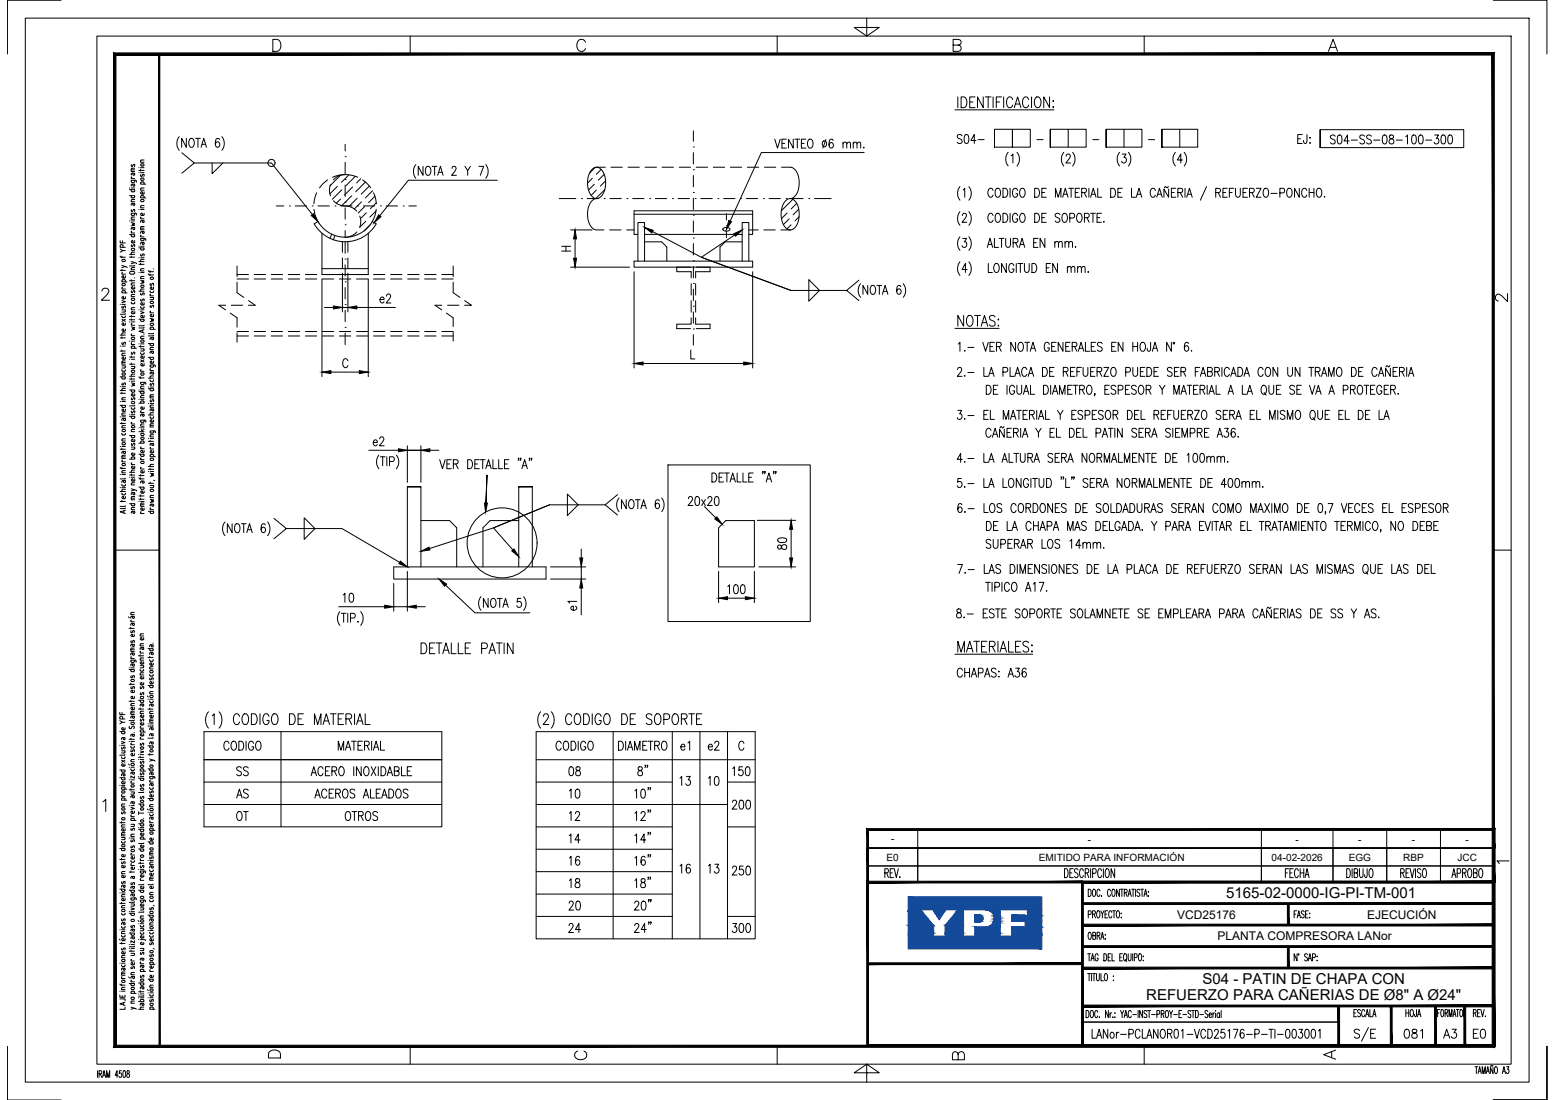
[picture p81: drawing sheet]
<svg xmlns="http://www.w3.org/2000/svg" width="420mm" height="297mm" viewBox="0 0 420 297" stroke-linecap="round" stroke-linejoin="round" font-family="sans-serif">
<defs><g id="words">
<g font-size="4.1">
<text x="331.3" y="242.6">5165-02-0000-IG-PI-TM-001</text>
<text x="324.9" y="265.8">S04 - PATIN DE CHAPA CON</text>
<text x="309.7" y="270.2">REFUERZO PARA CAÑERIAS DE Ø8&quot; A Ø24&quot;</text>
</g>
<g font-size="3.2">
<text x="318" y="248.1">VCD25176</text>
<text x="369.4" y="248.1">EJECUCIÓN</text>
<text x="329" y="253.9">PLANTA COMPRESORA LANor</text>
</g>
<g font-size="2.7">
<text x="240.7" y="227.5">-</text>
<text x="293.9" y="227.5">-</text>
<text x="350.1" y="227.5">-</text>
<text x="367" y="227.5">-</text>
<text x="381.5" y="227.5">-</text>
<text x="396" y="227.5">-</text>
<text x="239.5" y="232.4">E0</text>
<text x="280.7" y="232.4">EMITIDO PARA INFORMACIÓN</text>
<text x="343.6" y="232.4">04-02-2026</text>
<text x="364.4" y="232.4">EGG</text>
<text x="379.2" y="232.4">RBP</text>
<text x="393.8" y="232.4">JCC</text>
</g>
</g></defs>
<!-- layer: AESA-Ejes -->
<g fill="none" stroke="#000" stroke-width=".27">
<path d="M93.3 39v1.8M187.3 39.7h.1M187.3 35.3v2.8M74.7 55.6h2M78.2 55.6h.1M79.8 55.6h3M84.4 55.6h.1M85.9 55.6h3.1M90.5 55.6h.1M92.1 55.6h3M93.3 54.6h.1M93.3 48.4h.1"/>
<path d="M93.3 42.3h.1M93.3 43.8v3.1M93.3 50v3.1M93.3 56.1v3.1M96.6 55.6h.1M98.2 55.6h3.1M102.8 55.6h.1M104.3 55.6h3.1M108.9 55.6h.1M110.5 55.6h2M151.1 53.6h4.5M157.1 53.6h.1"/>
<path d="M158.6 53.6h3.1M163.3 53.6h.1M164.8 53.6h3.1M169.4 53.6h.1M170.9 53.6h3.1M175.5 53.6h.1M177.1 53.6h3M181.7 53.6h.1M183.2 53.6h3.1M187.3 58.1h.1M187.3 52h.1M187.3 45.8h.1"/>
<path d="M187.3 41.2v3.1M187.3 47.4v3M187.3 53.5v3.1M187.3 59.7v3M187.8 53.6h.1M189.4 53.6h3M194 53.6h.1M195.5 53.6h3.1M196.3 57.7v1.7M200.1 53.6h.1M201.7 53.6h3M206.3 53.6h.1"/>
<path d="M207.8 53.6h3.1M212.4 53.6h.1M213.9 53.6h3.1M218.5 53.6h.1M220.1 53.6h4.5M93.3 76.1h.1M93.3 70h.1M93.3 60.7h.1M93.3 62.3v1.8M93.3 65.3v3.1M93.3 71.5v3.1M93.3 77.6v3.1"/>
<path d="M187.3 76.5h.1M187.3 70.4h.1M187.3 64.3h.1M187.3 65.8v3.1M187.3 72v3M187.3 78.1v3.1M196.3 60.9h.1M196.3 62.5v1.7M93.3 88.4h.1M93.3 82.2h.1M93.3 83.8v3.1M93.3 89.9v3.2"/>
<path d="M187.3 88.8h.1M187.3 82.7h.1M187.3 84.2v3.1M187.3 90.4v2.8"/>
</g>
<!-- layer: AESA-Soportes -->
<g fill="none" stroke="#000" stroke-width=".27">
<path d="M85.9 59.8l-1 .6a9.7 9.7 0 0 0 16.8 0M100.6 59.8l1 .6M171.3 57.9h32.1M86.3 60.5a8.5 8.5 0 0 0 13.9 0M87 63v11.1h12.5v-11.1M87 72.5h12.5M89.6 63.3l-.5 1.1M90.5 63.6l-.4 1.2M92.5 65.2v2.9M92.5 69.7v2.8M94 65.2v2.9M94 69.7v2.8"/>
<path d="M171.3 70.5h32.1v1.6h-32.1zM172.4 70.5v-10.4h1.8v10.4M172.4 63.3h-1.1v-6.4h32.1v6.4h-1.1M174.2 63.3h26.3M174.2 65.3h4.6l1.4 1.4v3.7M195.4 61.7a1.08 1.08 0 0 1 1.8 .3 1.16 1.16 0 0 1-1.9-.2zM200.5 70.5v-10.4h1.8v10.4M200.5 65.3h-4.6l-1.4 1.4v3.7M110.1 131.5v21.6M113.7 131.5h-3.6h3.6v21.6M140.2 131.5h3.6h-3.6v21.6M143.8 131.5v21.6"/>
<path d="M106.4 153.1h41.1v3.3h-41.1zM113.7 140.6h7.8l1.9 1.9v10.6M140.2 140.6h-7.8l-1.9 1.9v10.6M196.1 140.6h7.7v12.5h-9.6v-10.6z"/>
</g>
<!-- layer: AESA-Cotas -->
<g fill="none" stroke="#000" stroke-width=".27">
<path d="M48.4 36.9a2.95 2.95 0 0 0 0 3.7M50.4 37.4v2.4l-1.3-2.4v2.4M51.4 37.5l.2-.1a1.32 1.32 0 0 1 1 .9 1.32 1.32 0 0 1-.5 1.4l-.2 .1a1.32 1.32 0 0 1-1-1 1.32 1.32 0 0 1 .5-1.3zM52.9 37.4h1.2M53.5 37.4v2.4M54.3 39.8l.8-2.4 .7 2.4M54.6 39h.9M59.3 37.7a.52 .52 0 0 0-.8-.2 1.52 1.52 0 0 0 .3 2.3 .71 .71 0 0 0 .6-.9 .71 .71 0 0 0-.9-.5l-.3 .6M59.9 36.9a2.88 2.88 0 0 1 0 3.7M209.3 37.6l.8 2.4 .7-2.4M211.3 38.7h.7M212.5 37.6h-1.2v2.4h1.2"/>
<path d="M214.3 37.6v2.4l-1.3-2.4v2.4M214.8 37.6h1.3M215.4 37.6v2.4M216.5 38.7h.8M217.7 37.6h-1.2v2.4h1.2M218.6 37.7l.1-.1a1.31 1.31 0 0 1 1.1 .9 1.31 1.31 0 0 1-.5 1.4l-.2 .1a1.32 1.32 0 0 1-1-1 1.32 1.32 0 0 1 .5-1.3zM222.4 38.1a.72 .72 0 0 1 1 .7 .72 .72 0 0 1-1 .7l-.2-.5zM223.2 37.7l-.9 2.3M225.1 37.9a.52 .52 0 0 0-.8-.2l-.2 .3a1.6 1.6 0 0 0 .5 2 .71 .71 0 0 0 .6-.9 .71 .71 0 0 0-.9-.5l-.3 .6M227.8 38.8l.4-.4 .5 .1 .1 1.5M227.8 38.4v1.6M228.8 38.8l.5-.4 .4 .1 .1 1.5"/>
<path d="M230.5 38.8l.5-.4 .5 .1 .1 1.5M230.5 38.4v1.6M231.6 38.8l.4-.4 .5 .1 .1 1.5M233.4 39.8v.2zM49.1 41.3l3.4 2.7-3.4 2.8M52.5 44h20.8l11.1 13.9M57.3 44v2.9l2.9-2.9M112.4 44.5a2.95 2.95 0 0 0 0 3.6M114.3 44.9v2.4l-1.3-2.4v2.4M115.3 45l.2-.1a1.32 1.32 0 0 1 1 1 1.32 1.32 0 0 1-.5 1.3l-.1 .1a1.31 1.31 0 0 1-1.1-.9 1.31 1.31 0 0 1 .5-1.4zM116.8 44.9h1.3M117.4 44.9v2.4"/>
<path d="M118.3 47.3l.7-2.4 .7 2.4M118.5 46.5h.9M122.1 45.5l.2-.5 .6-.1 .3 .7-1.2 1.7h1.3M125.6 44.9l.8 1.2v1.2M127.1 44.9l-.7 1.2M129.4 44.9h1.3l-.9 2.4M131.3 44.5a2.95 2.95 0 0 1 0 3.6M134.4 48.7h-24.1l-7.7 9.6M233.5 41.2h-27.8l-8.4 18.5M87 75.3v26.4M92.5 73.8v10.4M94 73.8v10.4"/>
<path d="M99.5 75.3v26.4M104.4 80l.4-.6h.4l.3 .4-.2 .9-1 1.1h1.3M151.8 67.8h2.4M151.8 66.5h2.4M152.9 66.5v1.3M154.2 62.1h5.8M154.2 72.1h15.9M155.4 64.5v5.2M171.3 73.4v26M176.3 62.5l13.2 7 24.2 8.9M198.5 63.4l-9 6.1 24.2 8.9M203.4 73.4v26"/>
<path d="M213.7 78.4h15.1M218.5 75.5l2.9 2.9-2.9 2.9zM232.1 75.7l-3.3 2.7 3.3 2.8M232.5 76.6a2.88 2.88 0 0 0 0 3.7M234.5 77.1v2.4l-1.3-2.4v2.4M235.5 77.2l.2-.1a1.3 1.3 0 0 1 1 .9 1.3 1.3 0 0 1-.5 1.4l-.2 .1a1.32 1.32 0 0 1-1-1 1.32 1.32 0 0 1 .5-1.3zM237 77.1h1.3M237.6 77.1v2.4M238.4 79.5l.8-2.4 .7 2.4M238.7 78.7h.9M243.4 77.4a.52 .52 0 0 0-.8-.2l-.2 .3a1.62 1.62 0 0 0 .4 2 .71 .71 0 0 0 .7-.9 .71 .71 0 0 0-.9-.5l-.3 .6M244.1 76.6a2.95 2.95 0 0 1 0 3.7"/>
<path d="M87.7 83h2.4M92.5 83h1.5M94 97.4a.72 .72 0 0 0-.9-.5 .72 .72 0 0 0-.5 .9v.5a.72 .72 0 0 0 .5 1 .72 .72 0 0 0 .9-.6M96.4 83h10.4M102.7 80.9h1.1l-.2-.6a.72 .72 0 0 0-.9 .7 .72 .72 0 0 0 .9 .7l.2-.2M173.8 98.2h27.2M186.6 94.5v2.4h1.1M89.4 100.5h7.7M100.9 119.5h1.1l-.2-.6a.79 .79 0 0 0-1 .5 .79 .79 0 0 0 .5 1l.7-.4M102.6 118.5l.4-.5 .5 .1 .2 .3-.3 .8-.9 1.2h1.3M74 140l3.4 2.7-3.4 2.8M82.2 139.8l2.9 2.9-2.9 2.9z"/>
<path d="M99.7 121.6h8M102.4 122.9a2.95 2.95 0 0 0 0 3.7M102.8 123.3h1.3M103.4 123.3v2.5M104.5 123.3v2.5M105.2 124.6h.9a.67 .67 0 0 0 .5-.6 .67 .67 0 0 0-.5-.7h-.9v2.5M107.1 122.9a2.95 2.95 0 0 1 0 3.7M110.1 120.4v9.8M110.1 121.6h3.6M113.7 120.4v9.8M116.1 121.6h2.5M118.8 124.1l.7 2.5 .8-2.5"/>
<path d="M120.8 125.3h.7M121.9 124.1h-1.1v2.5h1.1M122.5 125.3l1.1-.1 .2-.4-.1-.4-.4-.3h-.8v2.5M123.1 125.3l.7 1.3M126.4 124.1a1.3 1.3 0 0 1 1.3 .8 1.3 1.3 0 0 1-.4 1.5l-.9 .2zM128.3 125.3h.7M129.5 124.1h-1.2v2.5h1.2M129.8 124.1h1.3M130.4 124.1v2.5M131.3 126.6l.7-2.5 .7 2.5M131.3 135.9l.3-7.6-.4 10M131.5 125.8h.9"/>
<path d="M133.2 124.1v2.5h1.1M134.7 124.1v2.5h1.1M136.3 125.3h.8M137.5 124.1h-1.2v2.5h1.2M140.2 123.8h-.2h.2l-.2 .6M140.7 123.8h-.2h.2l-.2 .6M141 126.6l.8-2.5 .7 2.5M141.3 125.8h.9M143.1 123.8h-.1h.1l-.1 .6M143.7 123.8h-.2h.2l-.2 .6M148.5 136.3l-15.2 6.2-17.3 5.6M148.5 136.3l-15.2 6.2 5.3 6"/>
<path d="M148.5 136.3h15M153.3 133.4l2.9 2.9-2.9 2.9zM166.9 133.6l-3.4 2.7 3.4 2.8M167.3 134.5a2.95 2.95 0 0 0 0 3.7M169.2 134.9v2.5l-1.3-2.5v2.5M170.2 135.1l.2-.2a1.3 1.3 0 0 1 1 1 1.3 1.3 0 0 1-.4 1.3l-.2 .2a1.32 1.32 0 0 1-1-1 1.32 1.32 0 0 1 .4-1.3zM171.7 134.9h1.3M172.3 134.9v2.5M173.2 137.4l.7-2.5 .7 2.5M173.4 136.6h1M178.1 135.3a.52 .52 0 0 0-.8-.2l-.2 .3a1.62 1.62 0 0 0 .5 2 .71 .71 0 0 0 .6-.9 .71 .71 0 0 0-.9-.5l-.3 .6M178.8 134.5a2.95 2.95 0 0 1 0 3.7"/>
<path d="M186 134.7l.2-.5 .5-.1 .3 .2 .1 .5-1.2 1.7h1.3M188 134.2l.5-.1a1.58 1.58 0 0 1 0 2.4h-.2a1.8 1.8 0 0 1-.3-2.3zM189.6 134.9l1 1.6M190.3 136.8l3.1 3M190.6 134.9l-1 1.6M191.3 134.7l.1-.5 .6-.1 .3 .2 .1 .5-1.2 1.7h1.2M192.4 127.7a1.29 1.29 0 0 1 1.3 .8 1.29 1.29 0 0 1-.4 1.5l-.9 .2zM193.3 134.2l.4-.1a1.58 1.58 0 0 1 0 2.4h-.1a1.74 1.74 0 0 1-.3-2.3zM194.3 128.9h.7M195.5 127.7h-1.2v2.5h1.2M195.8 127.7h1.3M196.4 127.7v2.5"/>
<path d="M197.3 130.2l.7-2.5 .7 2.5M197.5 129.3h.9M199.2 127.7v2.5h1.1M200.7 127.7v2.5h1.1M202.3 128.9h.8M203.5 127.7h-1.2v2.5h1.2M206.2 127.4h-.2h.2l-.2 .6M206.7 127.4h-.2h.2l-.2 .6M207 130.2l.8-2.5 .7 2.5M207.3 129.3h.9M209.1 127.4h-.2h.2l-.2 .6M209.7 127.4h-.2h.2l-.2 .6"/>
<path d="M60.8 141a2.88 2.88 0 0 0 0 3.6M62.7 141.4v2.4l-1.3-2.4v2.4M63.7 141.5l.2-.1a1.32 1.32 0 0 1 1 1 1.32 1.32 0 0 1-.4 1.3l-.2 .1a1.32 1.32 0 0 1-1-.9 1.32 1.32 0 0 1 .4-1.4zM65.2 141.4h1.3M65.8 141.4v2.4M66.7 143.8l.7-2.4 .8 2.4M67 143h.9M71.6 141.8a.52 .52 0 0 0-.8-.3l-.1 .4a1.56 1.56 0 0 0 .4 1.9 .71 .71 0 0 0 .6-.8 .71 .71 0 0 0-.9-.5l-.3 .5M72.3 141a2.95 2.95 0 0 1 0 3.6M77.4 142.7h15l15.6 9.2M106.4 157.6v7.4M110.1 154.3v10.7"/>
<path d="M120.4 158l7.9 7.5h14.9M148.7 153.1h9.6M148.7 156.4h9.6M157.1 148.3v2.4M157.1 153.1v3.3M157.1 158.8v7.2M194.2 154.3v8.4M196.6 158.4l.5-.5v2.4M198.5 158l.4-.1a1.58 1.58 0 0 1 0 2.4h-.1a1.8 1.8 0 0 1-.3-2.3zM200.3 158l.5-.1a1.58 1.58 0 0 1 0 2.4h-.2a1.8 1.8 0 0 1-.3-2.3zM203.8 154.3v8.4M204.6 140.5h10.4"/>
<path d="M205 153.1h10M210.2 147.3a.67 .67 0 0 0 .3 1l.4-.1a.97 .97 0 0 1 .5-1 .97 .97 0 0 1 1 .1 .77 .77 0 0 1-.5 1.1 .77 .77 0 0 1-.8-.9l-.4-.3zM210.2 145.5l1-.3a1.03 1.03 0 0 1 1.4 .8 1.58 1.58 0 0 1-2.5 0zM213.8 142.9v7.8M91.5 163.8h12.4M91.8 165.1a2.91 2.91 0 0 0 0 3.8M92.2 165.6h1.3M92.7 160.7l.5-.5v2.4M92.9 165.6v2.4M94 165.6v2.4M94.6 160.3l.4-.1a1.6 1.6 0 0 1 0 2.4h-.2a1.8 1.8 0 0 1-.2-2.3zM94.7 166.9l1.1-.1 .2-.4-.2-.7-1.1-.1v2.4"/>
<path d="M96.6 167.9h.2zM97.5 165.1a2.91 2.91 0 0 1 0 3.8M106.4 163.8h3.7M112.5 163.8h2.4M130 161.1a2.95 2.95 0 0 0 0 3.7M131.9 161.6v2.4l-1.3-2.4v2.4M132.9 161.7l.2-.1a1.32 1.32 0 0 1 1 1 1.32 1.32 0 0 1-.5 1.3l-.1 .1a1.32 1.32 0 0 1-1-1 1.32 1.32 0 0 1 .4-1.3zM134.4 161.6h1.3M135 161.6v2.4M135.9 164l.7-2.4 .7 2.4M136.1 163.2h1M140.7 161.6h-.9l-.1 1a.74 .74 0 0 1 1 .1 .74 .74 0 0 1 0 1 .74 .74 0 0 1-1 .1l-.1-.2"/>
<path d="M141.5 161.1a2.88 2.88 0 0 1 0 3.7M155.5 163.7l.2 .2a.78 .78 0 0 1-.5 1 .78 .78 0 0 1-1-.6l.1-.4 .6-.2v1.1M155.9 162.4h-2.5l.5 .5M196.6 161.5h4.8"/>
<circle cx="73.4" cy="44" r=".96"/>
<circle cx="135.7" cy="146.6" r="9.5"/>
</g>
<g fill="#000" stroke="#000" stroke-width=".27">
<path d="M84.1 58.2l.6-.5 1.2 2.1zM102.3 58l.6 .5-1.8 1.6zM196.9 59.5l.8 .4-1.4 2zM155.4 62.1l.4 2.4h-.8zM155 69.7h.8l-.4 2.4zM174.2 61.4l2.3 .8-.4 .7zM198.3 63.1l2.2-1-1.7 1.7zM90.1 82.6l2.4 .4-2.4 .4zM94 83l2.4-.4v.8zM171.3 98.2l2.5-.4v.8zM201 97.8l2.4 .4-2.4 .4zM87 100.5l2.4-.4v.8z"/>
<path d="M97.1 100.1l2.4 .4-2.4 .4zM107.7 121.2l2.4 .4-2.4 .4zM113.7 121.6l2.4-.4v.8zM130.9 135.8l.8 .1-.5 2.4zM193.7 139.6l1.4 1.9-2-1.4zM108.2 151.5l1.9 1.6-2.3-.9zM113.7 148.9l2.2-1.1 .3 .7zM118.6 156.4l2.1 1.3-.6 .6zM138.3 148.8l.6-.6 1.3 2.1zM156.7 150.7h.8l-.4 2.4zM157.1 156.4l.4 2.4h-.8zM213.8 140.5l.4 2.4h-.8z"/>
<path d="M213.4 150.7h.8l-.4 2.4zM103.9 163.4l2.5 .4-2.5 .4zM110.1 163.8l2.4-.4v.8zM194.2 161.5l2.4-.4v.8zM201.4 161.1l2.4 .4-2.4 .4z"/>
</g>
<!-- layer: AESA-Existente -->
<g fill="none" stroke="#000" stroke-width=".27">
<path d="M84.8 56.5l.4 1.8 1.1 2.2M85.6 52.1l-.5 1.2-.3 1.7M88.5 48.6l-1.3 1.1-.9 1M89.3 49.9l-.3 1.2 .3 1.8M90.1 54.2a5.4 5.4 0 0 0 4.3 1.6l1 .4 1 .8M91.2 50.3l-2.1 2.1M92 53.7l-1.1 1.2M92 47.3l-2.8 2.9M92.4 51.3l-2.6 2.5M93.3 47.1l-1.7 .4-1.5 1.1M94.3 47.2l-2.1 2M95 52.9l-2.6 2.6"/>
<path d="M95.3 50.5l-2.2 2.2M96 47.6l-2.5 2.6M96.5 53.5l-2.2 2.2M96.6 47.8a8.4 8.4 0 0 0-6.7 .1M97.2 58.3l.3 1.2-.3 1.8M97.5 48.3l-1.1 1.1M97.7 54.5l-1.9 1.9M98 48.6l1.3 1.1 .9 1M98.5 55.8l-1.7 1.7M98.7 49.2l-2.6 2.6M98.8 59.7l-1.6 1.7M99 57.5l-1.6 1.5"/>
<path d="M99.8 50.2l-2.2 2.2M100.7 51.5l-2 1.9M100.9 52.1l.5 1.2 .3 1.7M101.3 53l-1.7 1.7M101.6 57l-1.7 1.6M101.7 56.5l-.4 1.8-1.1 2.2M101.7 54.8l-1.6 1.6M160 48.1l-1.3 1.3M160.6 49.7l-1.6 1.6M160.8 45.2l-1.5 1.6M161.1 51.3l-1.4 1.5M161.2 45.2a2.8 2.8 0 0 0-2.3 2.5 5.1 5.1 0 0 0 1.8 5.9h.5"/>
<path d="M161.2 45.2a3.3 3.3 0 0 1 2.4 3.6 4.3 4.3 0 0 1-2.2 4.8 2.61 2.61 0 0 0-2.5 2.6 5.1 5.1 0 0 0 1.8 5.8l2.5 .1M161.2 45.2h2.4M162.4 45.7l-1.3 1.4M163.3 47.1l-1.6 1.5M163.4 51.2l-2.4 2.4M163.6 48.8l-1.4 1.5M165.1 45.2h3M169.7 45.2h3.1M174.3 45.2h3.1M178.9 45.2h3.1M183.5 45.2h3.1M188.1 45.2h3.1"/>
<path d="M192.7 45.2h3.1M197.3 45.2h3.1M201.9 45.2h3.1M206.5 45.2h3.1M211.2 45.2h2.3a3.3 3.3 0 0 1 2.4 3.6 4.3 4.3 0 0 1-2.2 4.8 2.97 2.97 0 0 0-2.6 3.1 4.9 4.9 0 0 0 2 5.3l.4 .1M212.7 57.5l-1.5 1.5M213.2 59.1l-1.5 1.5M213.5 53.6a3.3 3.3 0 0 1 2.4 3.7 4.3 4.3 0 0 1-2.2 4.8h-.2M214.2 53.8l-3.1 3.1M215.3 54.9l-1.5 1.5M215.8 56.5l-1.5 1.5M215.9 58.5l-1.1 1.1"/>
<path d="M64.1 74.1h3M64.1 75.3h3M64.1 76.2v2.8l1.8 1.3M64.1 71.8v2.9M68.7 74.1h3.1M68.7 75.3h3.1M73.3 74.1h3M73.3 75.3h3M77.9 74.1h3.1M77.9 75.3h3.1M82.5 74.1h3.1M82.5 75.3h3.1"/>
<path d="M87.1 74.1h3.1M87.1 75.3h3.1M91.7 74.1h3.1M91.7 75.3h3.1M94.8 63.8l-.2 .2M96.3 74.1h3.1M96.3 75.3h3.1M96.4 62.6l-1.5 1.1-1.6 .4M100 60.7l-1.6 1.6M100.9 74.1h3.1M100.9 75.3h3.1M105.5 74.1h3.1"/>
<path d="M105.5 75.3h3.1M110.2 74.1h3M110.2 75.3h3M114.7 74.1h3.1M114.7 75.3h3.1M119.4 74.1h3M119.4 75.3h3M122.4 76.2v2.8l1.9 1.3M122.4 71.8v2.9M164.7 62.1h3.1M169.3 62.1h2M186.6 72.1h-3.7v1.3h3.9v1.7"/>
<path d="M186.8 76.6v3.1M188 76.6v3.1M188.1 72.1h3.8v1.3h-3.9v1.7M202.3 62.1h2.6M206.4 62.1h3.1M211 62.1h2.5M213.7 60.7l-1.1 1.1M61 82.4h-1.9l1.8 1.3M62.2 84.5l1.9 1.3v2.5M62.5 82.4h3.1M64.1 90.7h3M64.1 89.5h3"/>
<path d="M64.1 89.9v2.5M67.1 81.2l1.9 1.2h-1.9M68.7 90.7h3.1M68.7 89.5h3.1M73.3 90.7h3M73.3 89.5h3M77.9 90.7h3.1M77.9 89.5h3.1M82.5 90.7h3.1M82.5 89.5h3.1M87.1 90.7h3.1M87.1 89.5h3.1"/>
<path d="M91.7 90.7h3.1M91.7 89.5h3.1M96.3 90.7h3.1M96.3 89.5h3.1M100.9 90.7h3.1M100.9 89.5h3.1M105.5 90.7h3.1M105.5 89.5h3.1M110.2 90.7h3M110.2 89.5h3M114.7 90.7h3.1M114.7 89.5h3.1"/>
<path d="M119.4 90.7h3M119.4 89.5h3M119.4 82.4h-1.9l1.9 1.3M120.6 84.5l1.8 1.3v2.4M120.9 82.4h3.1M122.4 89.7v2.4M125.6 81.2l1.8 1.2h-1.9M186.8 85.8v1.7h-3.9v1.2h3.7M186.8 81.2v3.1M188 85.8v1.7h3.9v1.2h-3.8M188 81.2v3.1"/>
</g>
<!-- layer: AESA-Textos-02 -->
<g fill="none" stroke="#000" stroke-width=".27">
<path d="M259.9 36.7a.68 .68 0 0 0-.7-.4 .68 .68 0 0 0-.5 .6l.1 .3 1 .5 .1 .7a.76 .76 0 0 1-1.2 0M260.8 36.4l.4-.1a1.42 1.42 0 0 1 .5 2l-.2 .3-.5 .1a1.8 1.8 0 0 1-.2-2.3zM263.7 37.9h-1.4l.9-1.6v2.4M264.3 37.7h1.6M350.6 37.5h.8M351.9 36.3h-1.3v2.4h1.3M353.1 36.3v1.9l-.1 .4h-.6l-.2-.7M353.9 37.2h.2zM354 38.5v.2zM360.8 36.8a.69 .69 0 0 0-.8-.4 .69 .69 0 0 0-.5 .6l.2 .4 .9 .4 .2 .7a.75 .75 0 0 1-1.3 0M361.6 36.6l.5-.1a1.58 1.58 0 0 1 0 2.4h-.2a1.77 1.77 0 0 1-.3-2.3zM364.6 38.1h-1.4l.9-1.6v2.4"/>
<path d="M365.1 37.8h1.7M368.7 36.8a.68 .68 0 0 0-.7-.4 .68 .68 0 0 0-.6 .6l.2 .4 .9 .4 .2 .7a.76 .76 0 0 1-1.3 0M370.5 36.8a.65 .65 0 0 0-.8-.3 .65 .65 0 0 0-.4 .8l1.1 .5a.66 .66 0 0 1-.2 1 .66 .66 0 0 1-.9-.3M371.2 37.8h1.7M373.8 36.6l.4-.1a1.58 1.58 0 0 1 0 2.4h-.2a1.8 1.8 0 0 1-.2-2.3zM375.5 36.6v.7a.94 .94 0 0 1 1 .4 .94 .94 0 0 1-.1 1 .71 .71 0 0 1-1.1-.2 .71 .71 0 0 1 .6-1l.5-.2a.49 .49 0 0 0-.2-.8zM377.3 37.8h1.6M379.8 36.9l.5-.4v2.4M381.7 36.6l.4-.1a1.58 1.58 0 0 1 0 2.4h-.1a1.8 1.8 0 0 1-.3-2.3zM383.5 36.6l.5-.1a1.58 1.58 0 0 1 0 2.4h-.2a1.77 1.77 0 0 1-.3-2.3zM385.2 37.8h1.6M387.7 36.5h1l-.6 .9a.71 .71 0 0 1 .6 1.1 .71 .71 0 0 1-1.2-.1"/>
<path d="M389.6 36.6l.5-.1a1.58 1.58 0 0 1 0 2.4h-.2a1.8 1.8 0 0 1-.3-2.3zM391.5 36.6l.4-.1a1.58 1.58 0 0 1 0 2.4h-.2a1.8 1.8 0 0 1-.2-2.3zM259.4 50.4a2.95 2.95 0 0 0 0 3.7M259.4 57.2a2.95 2.95 0 0 0 0 3.6M260 58.2l.4-.6h.4l.3 .5-.2 .8-1 1.1h1.3M260.2 51.3l.5-.5v2.5M261.8 50.4a2.95 2.95 0 0 1 0 3.7M261.8 57.2a2.95 2.95 0 0 1 0 3.6M268.3 51.4a.65 .65 0 0 0-1-.4 1.61 1.61 0 0 0 .2 2.3 .71 .71 0 0 0 .8-.6M268.3 58.2a.65 .65 0 0 0-1-.5 1.61 1.61 0 0 0 .2 2.3 .71 .71 0 0 0 .8-.5M269.2 51l.2-.2a1.3 1.3 0 0 1 1 1 1.3 1.3 0 0 1-.4 1.3l-.2 .2a1.32 1.32 0 0 1-1-1 1.32 1.32 0 0 1 .4-1.3zM269.2 57.7l.2-.1a1.33 1.33 0 0 1 1 1 1.33 1.33 0 0 1-.4 1.3l-.2 .1a1.32 1.32 0 0 1-1-.9 1.32 1.32 0 0 1 .4-1.4z"/>
<path d="M271 50.8a1.28 1.28 0 0 1 1.3 .9 1.28 1.28 0 0 1-.4 1.4l-.9 .2zM271 57.6a1.3 1.3 0 0 1 1.3 .8 1.3 1.3 0 0 1-.4 1.5l-.9 .1zM272.4 41.1a2.95 2.95 0 0 0 0 3.7M272.9 50.8v2.5M272.9 57.6v2.4M273.2 42l.5-.4v2.4M274.8 41.1a2.88 2.88 0 0 1 0 3.7M275 51.4a.71 .71 0 0 0-.9-.5 .71 .71 0 0 0-.5 .9v.5a.72 .72 0 0 0 .7 1 .72 .72 0 0 0 .7-1h-.5M275 58.2a.71 .71 0 0 0-.9-.6 .71 .71 0 0 0-.5 .9v.6a.72 .72 0 0 0 .7 .9 .72 .72 0 0 0 .7-.9h-.5M275.9 51l.2-.2a1.3 1.3 0 0 1 1 1 1.3 1.3 0 0 1-.5 1.3l-.2 .2a1.32 1.32 0 0 1-1-1 1.32 1.32 0 0 1 .5-1.3zM275.9 57.7l.2-.1a1.33 1.33 0 0 1 .9 1 1.33 1.33 0 0 1-.4 1.3l-.2 .1a1.32 1.32 0 0 1-1-.9 1.32 1.32 0 0 1 .5-1.4zM279.6 50.8a1.28 1.28 0 0 1 1.3 .9 1.28 1.28 0 0 1-.4 1.4l-.9 .2z"/>
<path d="M279.6 57.6a1.3 1.3 0 0 1 1.3 .8 1.3 1.3 0 0 1-.4 1.5l-.9 .1zM281.5 52h.7M281.5 58.8h.7M282.7 50.8h-1.2v2.5h1.2M282.7 57.6h-1.2v2.4h1.2M285.2 53.3v-2.5l.7 2.5 .8-2.5v2.5M286.4 58a.65 .65 0 0 0-.8-.4 .65 .65 0 0 0-.4 .8l1 .6a.66 .66 0 0 1-.1 1 .66 .66 0 0 1-1-.3M287.1 53.3l.7-2.5 .8 2.5M287.3 57.7l.2-.1a1.33 1.33 0 0 1 1 1 1.33 1.33 0 0 1-.5 1.3l-.2 .1a1.32 1.32 0 0 1-1-.9 1.32 1.32 0 0 1 .5-1.4zM287.4 52.5h.9M287.4 41.1a2.95 2.95 0 0 0 0 3.7M288.1 42.2l.3-.6h.4l.4 .4-.3 .8-.9 1.2h1.3"/>
<path d="M288.8 50.8h1.3M289.1 58.9l1.1-.1 .1-.4v-.6l-.4-.2h-.8v2.4M289.4 50.8v2.5M289.8 41.1a2.95 2.95 0 0 1 0 3.7M290.5 52h.8M291.3 57.7l.1-.1a1.33 1.33 0 0 1 1 1 1.33 1.33 0 0 1-.4 1.3l-.2 .1a1.3 1.3 0 0 1-1-.9 1.3 1.3 0 0 1 .5-1.4zM291.7 50.8h-1.2v2.5h1.2M292.3 52l1.1-.1 .2-.4-.2-.5-1.1-.2v2.5M292.9 52l.7 1.3M293 58.8l1.1-.2 .2-.3-.1-.5-.4-.2h-.8v2.4M293.7 58.8l.6 1.2M294.2 50.8v2.5"/>
<path d="M294.7 53.3l.7-2.5 .7 2.5M294.7 57.6h1.3M295 52.5h.9M295.3 57.6v2.4M296.4 58.8h.8M296.6 50.8v2.5h1.1M297.6 57.6h-1.2v2.4h1.2M298.3 59.8v.2zM300.1 50.8a1.29 1.29 0 0 1 1.3 .8 1.29 1.29 0 0 1-.4 1.5l-.9 .2zM302 52h.8M302.5 41.1a2.95 2.95 0 0 0 0 3.7M303.2 50.8h-1.2v2.5h1.2"/>
<path d="M303.2 41.6h1l-.5 .9a.71 .71 0 0 1 .6 1.1 .71 .71 0 0 1-1.2-.1M304.9 41.1a2.95 2.95 0 0 1 0 3.7M305.7 50.8v2.5h1.1M307 53.3l.8-2.5 .7 2.5M307.3 52.5h.9M312.2 51.4a.72 .72 0 0 0-.9-.5 .72 .72 0 0 0-.5 .9v.5a.72 .72 0 0 0 .5 .9 .72 .72 0 0 0 .9-.5M312.5 53.3l.8-2.5 .7 2.5M312.8 52.5h1M315.7 50.4l-.3 .3-.5-.3-.3 .3M315.8 51.1v2.2l-1.3-2.2v2.2M316.5 52h.7M317.6 41.1a2.88 2.88 0 0 0 0 3.7"/>
<path d="M317.7 50.8h-1.2v2.5h1.2M318.3 52l1.1-.1 .2-.4-.1-.4-.4-.3h-.8v2.5M318.9 52l.7 1.3M319.5 43.2h-1.4l.9-1.6v2.4M320 41.1a2.95 2.95 0 0 1 0 3.7M320.2 50.8v2.5M320.7 53.3l.7-2.5 .7 2.5M320.9 52.5h1M326 50.4l-1.7 3.7M328.5 52l1.1-.1 .2-.4-.1-.4-.4-.3h-.8v2.5M329.1 52l.7 1.3M330.4 52h.8"/>
<path d="M331.6 50.8h-1.2v2.5h1.2M332.2 52h.7M333.4 50.8h-1.2v2.5M333.8 50.8v1.8a.65 .65 0 0 0 .7 .7 .65 .65 0 0 0 .6-.7v-1.8M335.9 52h.7M337.1 50.8h-1.2v2.5h1.2M337.6 52l1.1-.1 .2-.4-.1-.4-.4-.3h-.8v2.5M338.3 52l.6 1.3M339.4 50.8h1.3l-1.3 2.5h1.3M341.7 51l.1-.2a1.29 1.29 0 0 1 1.1 1 1.29 1.29 0 0 1-.5 1.3l-.2 .2a1.32 1.32 0 0 1-1-1 1.32 1.32 0 0 1 .5-1.3zM343.4 52.2h1.7M345.8 52.1l1.1-.1 .2-.3-.2-.7-1.1-.2v2.5"/>
<path d="M348 51l.2-.2a1.3 1.3 0 0 1 1 1 1.3 1.3 0 0 1-.4 1.3l-.2 .2a1.32 1.32 0 0 1-1-1 1.32 1.32 0 0 1 .4-1.3zM351.1 50.8v2.5l-1.3-2.5v2.5M353.1 51.4a.64 .64 0 0 0-1-.4 1.61 1.61 0 0 0 .2 2.3 .71 .71 0 0 0 .8-.6M353.7 52h1.3M353.7 50.8v2.5M355 50.8v2.5M356 51l.2-.2a1.3 1.3 0 0 1 1 1 1.3 1.3 0 0 1-.4 1.3l-.2 .2a1.32 1.32 0 0 1-1-1 1.32 1.32 0 0 1 .4-1.3zM357.8 53.1h.2zM259.4 63.9a2.95 2.95 0 0 0 0 3.7M259.4 70.7a2.95 2.95 0 0 0 0 3.7M260.1 64.4h1l-.5 .9a.71 .71 0 0 1 .6 1.1 .71 .71 0 0 1-1.3-.1M261.3 72.8h-1.4l1-1.7v2.5"/>
<path d="M261.8 63.9a2.95 2.95 0 0 1 0 3.7M261.8 70.7a2.95 2.95 0 0 1 0 3.7M266.8 66.8l.7-2.4 .7 2.4M267 71.1v2.5h1.1M267 66h.9M268.7 64.4v2.4h1.1M268.9 71.3l.1-.2a1.32 1.32 0 0 1 1.1 1 1.32 1.32 0 0 1-.5 1.4l-.2 .1a1.33 1.33 0 0 1-1-1 1.33 1.33 0 0 1 .5-1.3zM270 64.4h1.3M270.6 64.4v2.4M271.7 64.4v1.7a.65 .65 0 0 0 .7 .7 .65 .65 0 0 0 .6-.7v-1.7M271.9 71.1v2.5l-1.3-2.5v2.5M273.7 65.5l1.2-.1 .1-.3-.1-.6-1.2-.1v2.4"/>
<path d="M273.9 71.7a.71 .71 0 0 0-.8-.5 .71 .71 0 0 0-.5 .9v.6a.72 .72 0 0 0 .7 .9 .72 .72 0 0 0 .6-.9h-.4M274.4 65.5l.6 1.3M274.6 71.1v2.5M275 71.1h1.3M275.4 66.8l.8-2.4 .7 2.4M275.7 66h.9M275.7 71.1v2.5M276.8 71.1v1.8a.65 .65 0 0 0 .6 .7 .65 .65 0 0 0 .7-.7v-1.8M278.8 71.1a1.3 1.3 0 0 1 1.3 .9 1.3 1.3 0 0 1-.4 1.5l-.9 .1zM279.3 65.5h.7M280.5 64.4h-1.2v2.4h1.2M282.3 64.4v2.4l-1.3-2.4v2.4"/>
<path d="M282.7 72.3h.7M283.9 71.1h-1.2v2.5h1.2M285 65.6l.5-.4 .4 .1 .1 1.5M285 65.2v1.6M285.7 71.1v2.5l-1.3-2.5v2.5M286 65.6l.5-.4 .4 .1 .1 1.5M287.8 65.6l.4-.4 .5 .1 .1 1.5M287.8 65.2v1.6M288.4 72.4l.5-.4 .4 .1 .1 1.5M288.4 72v1.6M288.8 65.6l.4-.4 .5 .1 .1 1.5M289.4 72.4l.5-.4 .4 .1 .1 1.5"/>
<path d="M290.6 66.6v.2zM291.2 72.4l.4-.4 .5 .1 .1 1.5M291.2 72v1.6M292.2 72.4l.5-.4 .4 .1 .1 1.5M294 73.3v.3zM258.7 99.8l.4-.6 .6 .1 .1 .4-.2 .8-.9 1.1h1.2M258.9 92.9l.5-.5v2.5M260.7 94.6v.3zM261.5 93.8h1.7M265.6 92.4l.7 2.5 .7-2.5M265.8 99.2v2.4h1.1M267.5 93.6h.7"/>
<path d="M268.7 92.4h-1.2v2.5h1.2M269.2 93.6l1.1-.1 .2-.4-.2-.6-1.1-.1v2.5M269.9 93.6l.6 1.3M272.9 99.2v2.4h1.1M274.4 92.4v2.5l-1.3-2.5v2.5M275.4 92.5l.2-.1a1.32 1.32 0 0 1 1 1 1.32 1.32 0 0 1-.4 1.3l-.2 .2a1.32 1.32 0 0 1-1-1 1.32 1.32 0 0 1 .4-1.4zM276.9 92.4h1.3M277.5 99.8a.65 .65 0 0 0-1.1-.5 1.6 1.6 0 0 0 .2 2.3 .68 .68 0 0 0 .9-.5M277.5 92.4v2.5M278.4 94.9l.7-2.5 .7 2.5M278.6 94.1h1M281.7 99.2a1.27 1.27 0 0 1 1.2 .7 1.27 1.27 0 0 1-.1 1.4l-.5 .3h-.6z"/>
<path d="M283.5 93a.71 .71 0 0 0-.8-.5 .71 .71 0 0 0-.5 .9v.5a.72 .72 0 0 0 .6 1 .72 .72 0 0 0 .7-1h-.4M284.2 93.6h.7M284.8 99.2h-1.2v2.4h1.2M285.4 92.4h-1.2v2.5h1.2M287.2 92.4v2.5l-1.3-2.5v2.5M288 93.6h.7M289.1 92.4h-1.1v2.5h1.1M289.7 93.6l1.1-.1 .2-.4-.2-.6-1.1-.1v2.5M290.3 93.6l.7 1.3M290.4 99.2h-1.2v2.4h1.2M291.4 94.9l.7-2.5 .7 2.5M291.6 94.1h.9"/>
<path d="M292.2 99.2h-1.2v2.4M292.7 99.2v1.8a.65 .65 0 0 0 .6 .6 .65 .65 0 0 0 .6-.6v-1.8M293.3 92.4v2.5h1.1M294.9 93.6h.7M295.9 99.2h-1.2v2.4h1.2M296.1 92.4h-1.2v2.5h1.2M297.8 92.8a.68 .68 0 0 0-.7-.4 .68 .68 0 0 0-.6 .6l.2 .4 .9 .4 .2 .7a.76 .76 0 0 1-1.3 0M298.3 99.2h1.3l-1.3 2.4h1.3M300.4 93.6h.7M300.5 99.3l.2-.1a1.32 1.32 0 0 1 1 1 1.32 1.32 0 0 1-.5 1.3l-.2 .1a1.32 1.32 0 0 1-1-1 1.32 1.32 0 0 1 .5-1.3zM301.6 92.4h-1.2v2.5h1.2M303.4 92.4v2.5l-1.3-2.5v2.5"/>
<path d="M306.1 99.2v1.8a.65 .65 0 0 0 .6 .6 .65 .65 0 0 0 .7-.6v-1.8M306.1 93.6h1.3M306.1 92.4v2.5M307.4 92.4v2.5M308.4 92.5l.2-.1a1.32 1.32 0 0 1 1 1 1.32 1.32 0 0 1-.5 1.3l-.2 .2a1.32 1.32 0 0 1-1-1 1.32 1.32 0 0 1 .5-1.4zM309.3 99.2h-1.2v2.4h1.2M309.9 99.2a1.27 1.27 0 0 1 1.2 .7 1.27 1.27 0 0 1-.1 1.4l-.5 .3h-.6zM310.9 92.4v1.9l-.2 .4h-.5l-.2-.6M311.4 94.9l.7-2.5 .7 2.5M311.6 94.1h.9M313 99.2h-1.2v2.4h1.2M316.5 92.4v2.5l-1.3-2.5v2.5"/>
<path d="M316.7 99.6a.65 .65 0 0 0-.8-.4 .65 .65 0 0 0-.4 .8l1 .6 .2 .7a.76 .76 0 0 1-1.3 0M317 92.5h.3v.3h-.3zM318.5 99.2h-1.2v2.4h1.2M321.1 92.8a.52 .52 0 0 0-.8-.3l-.2 .4a1.6 1.6 0 0 0 .5 2 .71 .71 0 0 0 .6-.9 .71 .71 0 0 0-.9-.5l-.3 .6M321.9 94.6v.3zM324.2 99.2h-1.2v2.4M330.2 99.2v2.4M332.2 99.8a.65 .65 0 0 0-1-.5 1.62 1.62 0 0 0 .1 2.3 .67 .67 0 0 0 .9-.5M334.5 99.2a1.3 1.3 0 0 1 1.3 .8 1.3 1.3 0 0 1-.4 1.5l-.9 .1zM341.3 99.8a.71 .71 0 0 0-.9-.6 .71 .71 0 0 0-.5 .9v.6a.71 .71 0 0 0 .5 .9 .71 .71 0 0 0 .9-.5M342.2 99.3l.2-.1a1.31 1.31 0 0 1 1 1 1.31 1.31 0 0 1-.4 1.3l-.2 .1a1.32 1.32 0 0 1-1-1 1.32 1.32 0 0 1 .4-1.3zM345.2 99.2v2.4l-1.2-2.4v2.4"/>
<path d="M347.9 99.2v1.8a.65 .65 0 0 0 .7 .6 .65 .65 0 0 0 .6-.6v-1.8M351.2 99.2v2.4l-1.3-2.4v2.4M353.7 99.2h1.2M354.3 99.2v2.4M361.5 99.3l.2-.1a1.32 1.32 0 0 1 1 1 1.32 1.32 0 0 1-.5 1.3l-.2 .1a1.3 1.3 0 0 1-1-.9 1.3 1.3 0 0 1 .5-1.4zM365.2 99.2a1.27 1.27 0 0 1 1.2 .7 1.27 1.27 0 0 1-.1 1.4l-.5 .3h-.6zM368.3 99.2h-1.2v2.4h1.2M372.1 99.8a.71 .71 0 0 0-.9-.6 .71 .71 0 0 0-.5 .9v.6a.71 .71 0 0 0 .5 .9 .71 .71 0 0 0 .9-.5M375.6 98.7l-.3 .4-.6-.4-.2 .4M375.7 99.4v2.2l-1.3-2.2v2.2M377.6 99.2h-1.2v2.4h1.2M380.1 99.2v2.4"/>
<path d="M258.8 110.8h1l-.5 .9a.71 .71 0 0 1 .6 1.1 .71 .71 0 0 1-1.2 0M260.7 101.4v.2zM260.7 113v.2zM261.5 100.6h1.7M261.5 112.2h1.7M265.8 112h.8M266.5 104a1.3 1.3 0 0 1 1.3 .9 1.3 1.3 0 0 1-.4 1.4l-.9 .2zM267 110.8h-1.2v2.4h1.2M267.1 101.6l.8-2.4 .7 2.4M267.4 100.8h.9M267.6 110.8v2.4h1.1M267.8 116.2a.66 .66 0 0 0-1-.4 1.6 1.6 0 0 0 .1 2.3 .7 .7 0 0 0 .9-.6"/>
<path d="M268.1 118.1l.8-2.4 .7 2.4M268.4 105.2h.8M268.4 117.3h.9M269.6 104h-1.2v2.5h1.2M271 100.5l1.1-.1 .2-.4-.2-.7-1.1-.1v2.4M271.1 113.2v-2.4l.7 2.4 .8-2.4v2.4M271.3 115.2l-.3 .4-.5-.4-.3 .4M271.4 115.9v2.2l-1.3-2.2v2.2M272.1 104v2.5M272.1 116.8h.7M273 113.2l.7-2.4 .8 2.4M273.3 115.7h-1.2v2.4h1.2"/>
<path d="M273.3 112.4h.9M273.9 116.8l1.1-.1 .1-.3-.1-.6-1.1-.1v2.4M274.1 104.6a.71 .71 0 0 0-.8-.5 .71 .71 0 0 0-.5 .9v.5a.72 .72 0 0 0 .6 1 .72 .72 0 0 0 .7-1h-.4M274.2 101.6l.8-2.4 .7 2.4M274.5 100.8h.9M274.5 116.8l.6 1.3M274.7 110.8h1.3M274.8 104v1.8a.65 .65 0 0 0 .6 .7 .65 .65 0 0 0 .7-.7v-1.8M275.3 110.8v2.4M275.8 115.7v2.4M276.2 118.1l.8-2.4 .7 2.4M276.4 112h.8"/>
<path d="M276.5 106.5l.8-2.5 .7 2.5M276.5 117.3h1M276.8 105.7h.9M277.6 110.8h-1.2v2.4h1.2M277.8 101.6l.8-2.4 .7 2.4M278.1 100.8h.9M278.2 112l1.1-.1 .2-.4-.2-.6-1.1-.1v2.4M278.4 104v2.5h1.2M278.8 112l.7 1.2M279.8 115.7l.8 1.1v1.3M280.1 110.8v2.4M280.6 113.2l.7-2.4 .7 2.4"/>
<path d="M280.9 112.4h.9M281.3 115.7l-.7 1.1M282 104a1.3 1.3 0 0 1 1.3 .9 1.3 1.3 0 0 1-.4 1.4l-.9 .2zM282.5 110.8v2.4h1.1M283.6 100.4h.8M283.7 116.8h.7M283.9 104v2.5M284.4 106.5l.7-2.5 .7 2.5M284.6 105.7h1M284.9 115.7h-1.2v2.4h1.2M285.5 115.7v2.4h1.1M285.7 110.8l.8 1.2v1.2"/>
<path d="M286.3 106.5v-2.5l.7 2.5 .8-2.5v2.5M287.2 110.8l-.7 1.2M287.3 100.4l1.1-.1 .2-.4-.2-.6-1.1-.1v2.4M288 100.4l.6 1.2M288.5 105.2h.7M289 115.7a1.27 1.27 0 0 1 1.2 .6 1.27 1.27 0 0 1-.1 1.4l-.5 .4h-.6zM289.2 100.4h.8M289.6 112h.7M289.7 104h-1.2v2.5h1.2M290 104h1.3M290.6 104v2.5M290.8 110.8h-1.2v2.4h1.2"/>
<path d="M290.9 116.8h.7M291 100.4h.7M291.7 105.2l1.1-.1 .2-.4-.2-.5-1.1-.2v2.5M292.1 115.7h-1.2v2.4h1.2M292.4 105.2l.6 1.3M292.5 111.2a.66 .66 0 0 0-.7-.4 .66 .66 0 0 0-.5 .6l.1 .3 1 .5 .1 .7a.72 .72 0 0 1-1.2 0M292.7 115.7v2.4h1.1M293.2 112.1h.8a.66 .66 0 0 0 .5-.7 .66 .66 0 0 0-.5-.6h-.8v2.4M293.9 104.2l.2-.2a1.32 1.32 0 0 1 1 1 1.32 1.32 0 0 1-.4 1.3l-.2 .2a1.32 1.32 0 0 1-1-1 1.32 1.32 0 0 1 .4-1.3zM294.7 100.4h.7M295.1 112h.8M295.9 106.3h-.2h.2l-.2 .6"/>
<path d="M296.1 116.9h.9a.66 .66 0 0 0 .5-.6 .66 .66 0 0 0-.5-.6h-.9v2.4M296.3 110.8h-1.2v2.4h1.2M296.4 100.4l1.1-.1 .2-.4-.2-.6-1.1-.1v2.4M297.1 100.4l.6 1.2M297.8 118.1l.7-2.4 .8 2.4M298.1 111.2a.68 .68 0 0 0-.7-.4 .68 .68 0 0 0-.6 .6l.2 .3 .9 .5 .2 .7a.74 .74 0 0 1-1.3 0M298.1 117.3h.9M298.5 105.2h.8M299 110.9l.2-.1a1.33 1.33 0 0 1 1 1 1.33 1.33 0 0 1-.5 1.3l-.1 .1a1.33 1.33 0 0 1-1-.9 1.33 1.33 0 0 1 .4-1.4zM299.5 115.7h1.3M299.7 104h-1.2v2.5h1.2M300.1 115.7v2.4"/>
<path d="M300.8 112l1.1-.1 .1-.4-.1-.6-1.1-.1v2.4M301.2 115.7v2.4M301.4 112l.6 1.2M301.5 104.4a.65 .65 0 0 0-.8-.4 .65 .65 0 0 0-.4 .9l1 .5a.66 .66 0 0 1-.1 1.1 .66 .66 0 0 1-1-.4M302.1 105.3l1.1-.1 .2-.3-.1-.6-.3-.3h-.9v2.5M303.2 115.7v2.4l-1.3-2.4v2.4M304.1 105.2h.7M304.2 100.5h.8a.66 .66 0 0 0 .5-.6 .66 .66 0 0 0-.5-.7h-.8v2.4M304.6 110.8a1.3 1.3 0 0 1 1.3 .8 1.3 1.3 0 0 1-.4 1.5l-.9 .1zM305.3 104h-1.2v2.5h1.2M306.6 112h.7M307 104.4a.65 .65 0 0 0-.8-.4 .65 .65 0 0 0-.4 .9l1 .5a.66 .66 0 0 1-.1 1.1 .66 .66 0 0 1-1-.4"/>
<path d="M307.1 116a.64 .64 0 0 0-.8-.3 .64 .64 0 0 0-.4 .8l1 .5 .2 .7a.76 .76 0 0 1-1.3 0M307.8 110.8h-1.2v2.4h1.2M307.8 116.8h.7M307.9 104.2l.2-.2a1.33 1.33 0 0 1 1 1 1.33 1.33 0 0 1-.4 1.3l-.2 .2a1.31 1.31 0 0 1-1-1 1.31 1.31 0 0 1 .4-1.3zM308.1 100.4h.8M308.3 110.8v2.4h1.1M308.9 115.7h-1.1v2.4h1.1M309.5 116.8l1.1-.1 .2-.3-.2-.6-1.1-.1v2.4M309.7 105.2l1.1-.1 .2-.4-.1-.4-.4-.3h-.8v2.5M310.2 116.8l.6 1.3M310.3 105.2l.7 1.3M311.2 118.1l.7-2.4 .7 2.4"/>
<path d="M311.4 117.3h1M311.8 112l1.1-.1 .2-.4-.2-.6-1.1-.1v2.4M311.8 100.4h.7M312.5 112l.6 1.2M313.3 104l.7 1.2v1.3M313.8 112h.7M314.8 104l-.8 1.2M314.9 110.8h-1.1v2.4h1.1M315.5 112h.7M316.2 116a.64 .64 0 0 0-.8-.3 .64 .64 0 0 0-.4 .8l1.1 .5 .1 .7a.76 .76 0 0 1-1.3 0M316.7 110.8h-1.2v2.4M316.9 115.7v2.4"/>
<path d="M317.2 106.5v-2.5l.7 2.5 .7-2.5v2.5M317.2 110.8v1.8a.65 .65 0 0 0 .6 .7 .65 .65 0 0 0 .7-.7v-1.8M317.3 100.4h.8M317.6 116.8h.7M318.8 115.7h-1.2v2.4h1.2M319.1 100.4l1.1-.1 .2-.4-.2-.6-1.1-.1v2.4M319.1 106.5l.7-2.5 .8 2.5M319.2 112h.7M319.4 118.1v-2.4l.7 2.4 .7-2.4v2.4M319.4 105.7h.9M319.7 100.4l.7 1.2M320.4 110.8h-1.2v2.4h1.2"/>
<path d="M320.8 104h1.2M320.9 112l1.1-.1 .2-.4-.1-.5-.3-.2h-.9v2.4M321.4 104v2.5M321.6 116.9l1.1-.1 .2-.3-.2-.7-1.1-.1v2.4M321.6 112l.6 1.2M322.5 105.2h.7M322.8 110.8h1.3l-1.3 2.4h1.3M323 100.4h.7M323.5 116.8l1.1-.1 .2-.3-.2-.6-1.1-.1v2.4M323.7 104h-1.2v2.5h1.2M324.2 116.8l.6 1.3M324.3 105.2l1.1-.1 .1-.4v-.4l-.4-.3h-.8v2.5"/>
<path d="M324.3 101.6l.8-2.4 .7 2.4M324.6 100.8h.9M324.9 105.2l.6 1.3M325 110.9l.2-.1a1.32 1.32 0 0 1 1 1 1.32 1.32 0 0 1-.5 1.3l-.2 .1a1.33 1.33 0 0 1-.9-.9 1.33 1.33 0 0 1 .4-1.4zM325.5 116.8h.7M326.2 104v2.5M326.3 100.4l1.1-.1 .2-.4-.2-.6-1.1-.1v2.4h.8l.4-.2 .1-.6-.5-.4M326.6 106.5l.8-2.5 .7 2.5M326.6 115.7h-1.1v2.4h1.1M326.9 105.7h1M328.2 100.4l1.1-.1 .2-.4-.2-.6-1.1-.1v2.4M328.6 104v2.5h1.1"/>
<path d="M328.9 118.1l.7-2.4 .7 2.4M328.9 100.4l.6 1.2M329.1 117.3h1M329.9 111.2a.66 .66 0 0 0-.8-.4 .66 .66 0 0 0-.5 .6l.2 .3 .9 .5 .2 .7a.72 .72 0 0 1-1.3 0M330.5 112h.8M330.9 115.7h1l-.6 .9a.71 .71 0 0 1 .6 1.1 .71 .71 0 0 1-1.2-.1M331.7 110.8h-1.2v2.4h1.2M331.8 106.5l.7-2.5 .8 2.5M332.1 105.7h.9M332.3 112l1.1-.1 .2-.4-.2-.6-1.1-.1v2.4M332.5 101.6l.8-2.4 .7 2.4M332.8 100.8h.9"/>
<path d="M332.9 112l.7 1.2M333.7 116a.52 .52 0 0 0-.8-.2l-.2 .3a1.6 1.6 0 0 0 .5 2 .71 .71 0 0 0 .6-.9 .71 .71 0 0 0-.9-.5l-.3 .6M333.9 113.2l.8-2.4 .7 2.4M334.2 112.4h.9M334.6 117.8v.3zM335.7 104v2.5h1.1M336.1 101.6l.8-2.4 .7 2.4M336.4 100.8h.9M337 106.5l.7-2.5 .7 2.5M337.2 105.7h1M337.8 112h.7M339 110.8h-1.2v2.4h1.2"/>
<path d="M339.6 110.8v2.4h1.1M341.1 104.2l.2-.2a1.33 1.33 0 0 1 1 1 1.33 1.33 0 0 1-.5 1.3l-.1 .2a1.3 1.3 0 0 1-1-1 1.3 1.3 0 0 1 .4-1.3zM341.6 106l.5 .7M342.9 104v1.8a.65 .65 0 0 0 .6 .7 .65 .65 0 0 0 .6-.7v-1.8M343 113.2v-2.4l.8 2.4 .7-2.4v2.4M344.9 105.2h.7M345.2 110.8v2.4M346.1 104h-1.2v2.5h1.2M347.2 111.2a.64 .64 0 0 0-.8-.4 .64 .64 0 0 0-.4 .8l1 .6a.66 .66 0 0 1-.1 1 .66 .66 0 0 1-1-.3M347.8 113.2v-2.4l.8 2.4 .7-2.4v2.4M349.8 104.4a.65 .65 0 0 0-.9-.4 .65 .65 0 0 0-.3 .9l1 .5a.66 .66 0 0 1-.1 1.1 .66 .66 0 0 1-1-.4M350.3 110.9l.2-.1a1.33 1.33 0 0 1 1 1 1.33 1.33 0 0 1-.4 1.3l-.2 .1a1.33 1.33 0 0 1-1-.9 1.33 1.33 0 0 1 .4-1.4z"/>
<path d="M350.4 105.2h.8M351.6 104h-1.2v2.5h1.2M353.8 104l.8 2.5 .7-2.5M354.3 110.9l.2-.1a1.33 1.33 0 0 1 1 1 1.33 1.33 0 0 1-.5 1.3l-.2 .1a1.33 1.33 0 0 1-1-.9 1.33 1.33 0 0 1 .5-1.4zM354.8 112.8l.5 .7M355.4 100.4l1.1-.1 .2-.4-.2-.6-1.1-.1v2.4M355.5 106.5l.7-2.5 .8 2.5M355.8 105.7h.9M356 110.8v1.8a.65 .65 0 0 0 .7 .7 .65 .65 0 0 0 .6-.7v-1.8M356 100.4l.7 1.2M357.1 101.6l.7-2.4 .7 2.4M357.3 100.8h.9"/>
<path d="M358.1 112h.7M359 101.6v-2.4l.7 2.4 .8-2.4v2.4M359.1 106.5l.7-2.5 .8 2.5M359.3 110.8h-1.2v2.4h1.2M359.3 105.7h1M361.8 112h.7M362.9 105.3l1.1-.1 .2-.3v-.6l-.4-.3h-.9v2.5M362.9 110.8h-1.1v2.4h1.1M363.5 110.8v2.4h1.1M364.9 105.2l1.1-.1 .2-.4-.2-.5-1.1-.2v2.5M365.5 105.2l.7 1.3M367 110.8a1.3 1.3 0 0 1 1.3 .8 1.3 1.3 0 0 1-.4 1.5l-.9 .1z"/>
<path d="M367.1 104.2l.2-.2a1.33 1.33 0 0 1 1 1 1.33 1.33 0 0 1-.5 1.3l-.2 .2a1.32 1.32 0 0 1-1-1 1.32 1.32 0 0 1 .5-1.3zM367.1 100.4h.7M368.6 104h1.3M368.9 112h.8M369.2 104v2.5M370.1 110.8h-1.2v2.4h1.2M370.3 105.2h.8M371.5 104h-1.2v2.5h1.2M372.4 101.6l.8-2.4 .7 2.4M372.6 110.8v2.4h1.1M372.7 100.8h.9M373.4 104.6a.71 .71 0 0 0-.9-.5 .71 .71 0 0 0-.5 .9v.5a.72 .72 0 0 0 .7 1 .72 .72 0 0 0 .7-1h-.5"/>
<path d="M373.9 113.2l.7-2.4 .8 2.4M374 105.2h.7M374.2 112.4h.9M375.2 104h-1.2v2.5h1.2M375.8 105.2l1.1-.1 .1-.4v-.4l-.4-.3h-.8v2.5M376.4 100.4h.7M376.4 105.2l.6 1.3M377.8 106.2v.3zM378.1 100.4l1.2-.1 .1-.4-.1-.6-1.2-.1v2.4M378.8 100.4l.6 1.2M380.6 101.6l.7-2.4 .7 2.4M380.8 100.8h.9"/>
<path d="M259.8 129.2h-1l-.1 1a.74 .74 0 0 1 1.1 .1 .74 .74 0 0 1 0 1 .74 .74 0 0 1-1.1 .1v-.2M259.9 136.3a.52 .52 0 0 0-.8-.2l-.2 .3a1.56 1.56 0 0 0 .4 2 .71 .71 0 0 0 .7-.9 .71 .71 0 0 0-.9-.5l-.3 .6M260 124h-1.3l.9-1.6v2.4M260.7 131.4v.2zM260.7 124.6v.2zM260.7 138.2v.2zM261.5 130.6h1.7M261.5 123.8h1.7M261.6 137.4h1.6M265.8 129.2v2.4h1.1M265.8 122.4v2.4h1.1M265.9 136v2.4h1.1"/>
<path d="M267.1 131.6l.8-2.4 .7 2.4M267.1 124.8l.8-2.4 .7 2.4M267.4 130.8h.9M267.4 124h.9M267.7 136.1l.2-.1a1.32 1.32 0 0 1 1 1 1.32 1.32 0 0 1-.4 1.3l-.2 .1a1.31 1.31 0 0 1-1-1 1.31 1.31 0 0 1 .4-1.3zM270.7 136.3a.65 .65 0 0 0-.8-.3 .65 .65 0 0 0-.4 .8l1 .6a.6 .6 0 0 1 .2 .6 .6 .6 0 0 1-.5 .4l-.6-.1-.2-.2M270.7 124.8l.8-2.4 .7 2.4M271 129.2v2.4h1.1M271 124h.9M272.6 122.4v2.4h1.1M272.8 129.3l.2-.1a1.32 1.32 0 0 1 1 1 1.32 1.32 0 0 1-.4 1.3l-.2 .1a1.32 1.32 0 0 1-1-1 1.32 1.32 0 0 1 .4-1.3zM273.9 122.4h1.3"/>
<path d="M274.6 136.6a.65 .65 0 0 0-1.1-.5 1.6 1.6 0 0 0 .2 2.3 .68 .68 0 0 0 .9-.6M274.6 122.4v2.4M275.5 136.1l.2-.1a1.32 1.32 0 0 1 1 1 1.32 1.32 0 0 1-.5 1.3l-.2 .1a1.32 1.32 0 0 1-1-1 1.32 1.32 0 0 1 .5-1.3zM275.7 122.4v1.8a.65 .65 0 0 0 .6 .7 .65 .65 0 0 0 .7-.7v-1.8M275.9 129.2v2.4l-1.3-2.4v2.4M277.2 137.1l1.1-.1 .2-.3-.2-.6-1.1-.1v2.4M277.7 123.6l1.1-.1 .2-.4-.2-.6-1.1-.1v2.4M277.9 137.1l.6 1.3M277.9 129.8a.65 .65 0 0 0-1-.5 1.62 1.62 0 0 0 .2 2.3 .71 .71 0 0 0 .8-.9h-.4M278.4 123.6l.6 1.2M278.6 129.2v2.4M279 129.2h1.3"/>
<path d="M279.1 136a1.3 1.3 0 0 1 1.4 .8 1.3 1.3 0 0 1-.4 1.5l-1 .1zM279.4 124.8l.7-2.4 .8 2.4M279.7 129.2v2.4M279.7 124h.9M280.8 129.2l.1 2.1a.61 .61 0 0 0 .5 .3 .61 .61 0 0 0 .6-.3v-2.1M281.4 136.1l.1-.1a1.31 1.31 0 0 1 1.1 1 1.31 1.31 0 0 1-.5 1.3l-.2 .1a1.32 1.32 0 0 1-1-1 1.32 1.32 0 0 1 .5-1.3zM282.8 129.2a1.3 1.3 0 0 1 1.3 .8 1.3 1.3 0 0 1-.4 1.5l-.9 .1zM284.4 136v2.4l-1.3-2.4v2.4M284.4 122.8a.69 .69 0 0 0-.7-.4 .69 .69 0 0 0-.6 .6l.2 .3 1 .5 .1 .7a.75 .75 0 0 1-1.3 0M285.1 123.6h.7M285.1 137.1h.8M286.3 122.4h-1.2v2.4h1.2"/>
<path d="M286.3 136h-1.2v2.4h1.2M286.9 128.9h-.2h.2l-.2 .5M286.9 123.6l1.1-.1 .1-.4-.1-.6-1.1-.1v2.4M287.4 128.9h-.2h.2l-.2 .5M287.5 123.6l.6 1.2M288 129.2v2.4h1.1M288.1 136.3a.67 .67 0 0 0-.7-.3 .67 .67 0 0 0-.6 .6l.2 .3 .9 .5 .2 .7a.74 .74 0 0 1-1.3 0M288.5 124.8l.7-2.4 .8 2.4M288.8 124h.9M289.7 128.9h-.2h.2l-.2 .5M290.3 128.9h-.2h.2l-.2 .5M290.7 136a1.3 1.3 0 0 1 1.3 .8 1.3 1.3 0 0 1-.4 1.5l-.9 .1z"/>
<path d="M292.6 137.1h.7M293.7 122.4v2.4l-1.3-2.4v2.4M293.8 136h-1.2v2.4h1.2M293.9 129.5a.65 .65 0 0 0-.8-.3 .65 .65 0 0 0-.4 .8l1.1 .6a.6 .6 0 0 1 .1 .6 .6 .6 0 0 1-.4 .4l-.7-.1-.1-.2M294.6 130.4h.7M294.7 122.5l.2-.1a1.32 1.32 0 0 1 1 1 1.32 1.32 0 0 1-.5 1.3l-.2 .1a1.32 1.32 0 0 1-1-.9 1.32 1.32 0 0 1 .5-1.4zM295.8 129.2h-1.2v2.4h1.2M296.3 130.4l1.1-.2 .2-.3-.2-.6-1.1-.1v2.4M296.4 123.6l1.1-.1 .2-.4-.2-.6-1.1-.1v2.4M297 130.4l.6 1.2M297.1 123.6l.6 1.2M297.5 136.3a.67 .67 0 0 0-.7-.3 .67 .67 0 0 0-.6 .6l.2 .3 .9 .5 .2 .7a.74 .74 0 0 1-1.3 0"/>
<path d="M298 131.6l.7-2.4 .8 2.4M298.3 130.8h.9M298.4 124.8v-2.4l.7 2.4 .7-2.4v2.4M298.4 136.1l.2-.1a1.32 1.32 0 0 1 1 1 1.32 1.32 0 0 1-.5 1.3l-.1 .1a1.32 1.32 0 0 1-1-1 1.32 1.32 0 0 1 .4-1.3zM300.2 136v2.4h1.1M300.3 124.8l.7-2.4 .8 2.4M300.6 124h.9M301.7 136a1.27 1.27 0 0 1 1.3 .7 1.27 1.27 0 0 1-.2 1.4l-.4 .3h-.7zM302.2 122.4v2.4h1.1M303.1 129.2v2.4l-1.2-2.4v2.4M303.4 138.4l.7-2.4 .8 2.4M303.7 137.6h.9"/>
<path d="M303.8 124.8v-2.4l.7 2.4 .8-2.4v2.4M304.2 129.3l.2-.1a1.32 1.32 0 0 1 1 1 1.32 1.32 0 0 1-.5 1.3l-.2 .1a1.32 1.32 0 0 1-1-1 1.32 1.32 0 0 1 .5-1.3zM305.3 136a1.3 1.3 0 0 1 1.3 .8 1.3 1.3 0 0 1-.4 1.5l-.9 .1zM305.9 130.4l1.1-.2 .2-.3-.2-.6-1.1-.1v2.4M306 123.6h.7M306.6 130.4l.6 1.2M307.2 122.4h-1.2v2.4h1.2M307.3 136v1.7a.65 .65 0 0 0 .3 .6 .65 .65 0 0 0 .7 0l.2-.6v-1.7M307.8 131.6v-2.4l.8 2.4 .7-2.4v2.4M309.1 122.4v2.4l-1.3-2.4v2.4M309.3 137.1l1.1-.1 .2-.3-.2-.6-1.1-.1v2.4M309.5 122.4h1.3"/>
<path d="M309.8 131.6l.7-2.4 .8 2.4M309.9 137.1l.7 1.3M310.1 130.8h.9M310.2 122.4v2.4M310.9 138.4l.8-2.4 .7 2.4M311.2 137.6h.9M311.3 123.6h.7M311.7 129.2v2.4h1.1M312.5 122.4h-1.2v2.4h1.2M313.3 131.6v-2.4l.7 2.4 .8-2.4v2.4M314.1 136.3a.65 .65 0 0 0-.9-.3 .65 .65 0 0 0-.3 .8l1 .6a.6 .6 0 0 1 .2 .6 .6 .6 0 0 1-.5 .4l-.6-.1-.2-.2M314.9 122.4a1.3 1.3 0 0 1 1.4 .8 1.3 1.3 0 0 1-.4 1.5l-1 .1z"/>
<path d="M315.5 130.4h.7M316.7 129.2h-1.2v2.4h1.2M316.9 123.6h.7M317.8 136.3a.67 .67 0 0 0-.7-.3 .67 .67 0 0 0-.5 .6l.1 .3 1 .5 .1 .7a.74 .74 0 0 1-1.2 0M318.1 122.4h-1.2v2.4h1.2M318.5 137.1h.7M318.5 129.2v2.4l-1.3-2.4v2.4M319 129.2h1.3M319.6 129.2v2.4M319.7 136h-1.2v2.4h1.2M320.3 137.1l1.1-.1 .1-.3-.1-.6-1.1-.1v2.4M320.8 122.9l.4-.5v2.4"/>
<path d="M320.8 130.4h.7M320.9 137.1l.6 1.3M321.9 138.4l.7-2.4 .8 2.4M321.9 129.2h-1.1v2.4h1.1M322.2 137.6h.9M322.6 122.5l.4-.1a1.58 1.58 0 0 1 0 2.4h-.1a1.8 1.8 0 0 1-.3-2.3zM324.4 129.2a1.27 1.27 0 0 1 1.3 .7 1.27 1.27 0 0 1-.2 1.4l-.4 .3h-.7zM324.4 122.5l.5-.1a1.54 1.54 0 0 1 0 2.4h-.2a1.8 1.8 0 0 1-.3-2.3zM325.1 136v2.4l-1.3-2.4v2.4M326.1 123.7l.5-.5 .4 .1 .1 1.5M326.1 123.2v1.6M326.4 130.4h.7"/>
<path d="M327.1 123.7l.5-.5 .4 .1 .1 1.5M327.6 129.2h-1.2v2.4h1.2M328.9 123.7l.4-.5 .5 .1 .1 1.5M328.9 123.2v1.6M329.1 136.6a.66 .66 0 0 0-1-.5 1.6 1.6 0 0 0 .2 2.3 .7 .7 0 0 0 .8-.6M329.9 123.7l.4-.5 .5 .1 .1 1.5M330 136.1l.2-.1a1.32 1.32 0 0 1 1 1 1.32 1.32 0 0 1-.4 1.3l-.2 .1a1.32 1.32 0 0 1-1-1 1.32 1.32 0 0 1 .4-1.3zM331.3 130.8h-1.3l.9-1.6v2.4M331.7 124.6v.2zM331.8 138.4v-2.4l.7 2.4 .7-2.4v2.4M332.1 129.3l.4-.1a1.58 1.58 0 0 1 0 2.4h-.1a1.8 1.8 0 0 1-.3-2.3zM333.9 129.3l.5-.1a1.58 1.58 0 0 1 0 2.4h-.2a1.8 1.8 0 0 1-.3-2.3z"/>
<path d="M334.2 136.1l.2-.1a1.32 1.32 0 0 1 1 1 1.32 1.32 0 0 1-.4 1.3l-.2 .1a1.32 1.32 0 0 1-1-1 1.32 1.32 0 0 1 .4-1.3zM335.6 130.5l.4-.5 .5 .1 .1 1.5M335.6 130v1.6M336.6 130.5l.5-.5 .4 .1 .1 1.5M337.9 138.4v-2.4l.8 2.4 .7-2.4v2.4M338.3 130.5l.5-.5 .5 .1 .1 1.5M338.3 130v1.6M339.4 130.5l.4-.5 .5 .1 .1 1.5M339.9 138.4l.7-2.4 .8 2.4M340.1 137.6h1M341.2 131.4v.2zM341.7 136l1.3 2.4"/>
<path d="M343 136l-1.3 2.4M343.6 136v2.4M344.4 138.4v-2.4l.7 2.4 .8-2.4v2.4M346.9 136.1l.1-.1a1.31 1.31 0 0 1 1.1 1 1.31 1.31 0 0 1-.5 1.3l-.2 .1a1.32 1.32 0 0 1-1-1 1.32 1.32 0 0 1 .5-1.3zM350.6 136a1.27 1.27 0 0 1 1.2 .7 1.27 1.27 0 0 1-.1 1.4l-.5 .3h-.6zM352.5 137.1h.7M353.7 136h-1.2v2.4h1.2M356.4 136.1l.4-.1a1.58 1.58 0 0 1 0 2.4h-.2a1.8 1.8 0 0 1-.2-2.3zM358.2 138.3h-.2h.2l-.2 .6M358.9 136h1.3l-1 2.4M362.4 136l.8 2.4 .7-2.4M364.4 137.1h.7"/>
<path d="M365.6 136h-1.2v2.4h1.2M367.4 136.6a.64 .64 0 0 0-1-.5 1.6 1.6 0 0 0 .2 2.3 .67 .67 0 0 0 .8-.6M368.1 137.1h.7M369.3 136h-1.2v2.4h1.2M371 136.3a.64 .64 0 0 0-.8-.3 .64 .64 0 0 0-.4 .8l1 .6a.6 .6 0 0 1 .2 .6 .6 .6 0 0 1-.5 .4l-.6-.1-.2-.2M373.6 137.1h.7M374.8 136h-1.2v2.4h1.2M375.3 136v2.4h1.1M378.8 137.1h.8M380 136h-1.2v2.4h1.2M381.8 136.3a.67 .67 0 0 0-.7-.3 .67 .67 0 0 0-.6 .6l.2 .3 .9 .5 .2 .7a.74 .74 0 0 1-1.3 0M382.4 137.3h.9a.66 .66 0 0 0 .5-.7 .66 .66 0 0 0-.5-.6h-.9v2.4"/>
<path d="M384.4 137.1h.7M385.6 136h-1.2v2.4h1.2M387.3 136.3a.68 .68 0 0 0-.7-.3 .68 .68 0 0 0-.6 .6l.2 .3 .9 .5a.6 .6 0 0 1 .2 .6 .6 .6 0 0 1-.4 .4l-.7-.1-.2-.2M388.2 136.1l.2-.1a1.32 1.32 0 0 1 1 1 1.32 1.32 0 0 1-.4 1.3l-.2 .1a1.32 1.32 0 0 1-1-1 1.32 1.32 0 0 1 .4-1.3zM390 137.1l1.1-.1 .2-.3-.2-.6-1.1-.1v2.4M390.6 137.1l.7 1.3M258.7 152.4h1.3l-.9 2.4M260.8 154.6v.2zM261.6 153.8h1.6M265.9 152.4v2.4h1.1M266.3 157.3h1.3M266.5 140.8a1.3 1.3 0 0 1 1.3 .8 1.3 1.3 0 0 1-.4 1.5l-.9 .1z"/>
<path d="M267 157.3v2.4M267.2 154.8l.7-2.4 .8 2.4M267.5 154h.9M267.7 146a.67 .67 0 0 0-.7-.4 .67 .67 0 0 0-.6 .6l.2 .4 .9 .4 .2 .7a.74 .74 0 0 1-1.3 0M268.1 157.3v2.4M268.4 145.7v1.7a.65 .65 0 0 0 .6 .7 .65 .65 0 0 0 .7-.7v-1.7M268.5 142h.7M268.8 158.5l1.1-.1 .2-.3-.2-.7-1.1-.1v2.4M269.7 140.8h-1.2v2.4h1.2M270.4 152.8a.68 .68 0 0 0-.8-.4 .68 .68 0 0 0-.5 .6l.1 .3 1 .5a.6 .6 0 0 1 .2 .6 .6 .6 0 0 1-.5 .4l-.7-.1-.1-.2M270.4 146.9l1.1-.1 .2-.3-.2-.7-1.1-.1v2.4M270.7 157.3v2.4"/>
<path d="M272.1 140.8v2.4h1.2M272.3 146.8h.8M272.8 157.8a.71 .71 0 0 0-.9-.5 .71 .71 0 0 0-.5 .9v.6a.71 .71 0 0 0 .5 .9 .71 .71 0 0 0 .9-.6M272.9 152.4a1.27 1.27 0 0 1 1.3 .7 1.27 1.27 0 0 1-.2 1.4l-.4 .3h-.7zM273.4 143.2l.8-2.4 .7 2.4M273.5 145.7h-1.2v2.4h1.2M273.7 157.4l.2-.1a1.33 1.33 0 0 1 .9 .9 1.33 1.33 0 0 1-.4 1.4l-.2 .1a1.33 1.33 0 0 1-1-1 1.33 1.33 0 0 1 .5-1.3zM273.7 142.4h.9M274.1 146.8l1.1-.1 .2-.3-.2-.6-1.1-.1v2.4M274.7 146.8l.7 1.3M274.9 152.4v2.4M275.6 154.8v-2.4l.8 2.4 .7-2.4v2.4"/>
<path d="M275.7 148.1l.8-2.4 .7 2.4M276 147.3h.9M277.1 159.7l.7-2.4 .8 2.4M277.3 158.9h1M277.7 146.8l1.1-.1 .2-.3-.2-.6-1.1-.1v2.4M277.8 153.6h.8M278.3 146.8l.7 1.3M278.6 141.4a.71 .71 0 0 0-.9-.6 .71 .71 0 0 0-.5 .9v.6a.71 .71 0 0 0 .5 .9 .71 .71 0 0 0 .9-.6M279 152.4h-1.2v2.4h1.2M279.2 157.7l.5-.4v2.4M279.3 142h1.2M279.3 140.8v2.4"/>
<path d="M280.5 140.8v2.4M280.8 157.3h1.2l-.9 2.4M280.9 152.4v2.4l-1.3-2.4v2.4M281 143.2l.7-2.4 .8 2.4M281.3 142.4h.9M281.5 145.7v2.4h1.2M282.8 152.8a.69 .69 0 0 0-.7-.4 .69 .69 0 0 0-.6 .6l.2 .3 .9 .5 .2 .7a.75 .75 0 0 1-1.3 0M282.8 159.5v.2zM282.9 142.1l1.1-.1 .2-.4-.2-.7-1.1-.1v2.4M283.4 145.8l.2-.1a1.32 1.32 0 0 1 1 .9 1.32 1.32 0 0 1-.5 1.4l-.1 .1a1.31 1.31 0 0 1-1.1-1 1.31 1.31 0 0 1 .5-1.3zM283.4 152.4v2.4M284.5 152.5l.1-.1a1.3 1.3 0 0 1 1 1 1.3 1.3 0 0 1-.4 1.3l-.2 .1a1.32 1.32 0 0 1-1-.9 1.32 1.32 0 0 1 .5-1.4z"/>
<path d="M284.6 143.2l.7-2.4 .8 2.4M284.9 142.4h.9M286.3 146a.65 .65 0 0 0-.8-.3 .65 .65 0 0 0-.4 .8l1.1 .5a.6 .6 0 0 1 .1 .6 .6 .6 0 0 1-.4 .5l-.7-.1-.1-.3M287.5 152.4v2.4l-1.3-2.4v2.4M288.2 153.6h.8M288.5 143.2v-2.4l.7 2.4 .7-2.4v2.4M289.1 146.1l.5-.4v2.4M289.4 152.4h-1.2v2.4h1.2M290.4 143.2l.7-2.4 .8 2.4M290.7 142.4h.9M291.2 152.8a.69 .69 0 0 0-.8-.4 .69 .69 0 0 0-.5 .6l.2 .3 .9 .5 .2 .7a.75 .75 0 0 1-1.3 0M292.1 147.3h-1.4l.9-1.6v2.4"/>
<path d="M292.6 146.9l.5-.4 .4 .1 .1 1.5M292.6 146.5v1.6M293.5 141.2a.68 .68 0 0 0-.7-.4 .68 .68 0 0 0-.6 .6l.2 .3 .9 .5 .2 .7a.73 .73 0 0 1-1.3 0M293.6 146.9l.5-.4 .4 .1 .1 1.5M293.8 152.4a1.3 1.3 0 0 1 1.3 .8 1.3 1.3 0 0 1-.4 1.5l-.9 .1zM295.4 146.9l.4-.4 .5 .1 .1 1.5M295.4 146.5v1.6M295.7 153.6h.7M296.1 140.8a1.3 1.3 0 0 1 1.3 .8 1.3 1.3 0 0 1-.4 1.5l-.9 .1zM296.4 146.9l.4-.4 .5 .1 .1 1.5M296.9 152.4h-1.2v2.4h1.2M298 142h.8"/>
<path d="M298.2 147.8v.3zM299.2 140.8h-1.2v2.4h1.2M299.4 152.4v2.4h1.1M299.8 140.8v2.4h1.1M300.7 154.8l.7-2.4 .7 2.4M300.9 154h1M302.6 141.4a.71 .71 0 0 0-.8-.6 .71 .71 0 0 0-.5 .9v.6a.72 .72 0 0 0 .7 1 .72 .72 0 0 0 .6-1h-.4M303 143.2l.7-2.4 .8 2.4M303.3 142.4h.9M304.5 153.7l1.1-.1 .2-.4-.2-.7-1.1-.1v2.4M304.9 140.8a1.3 1.3 0 0 1 1.4 .8 1.3 1.3 0 0 1-.4 1.5l-1 .1zM306.5 152.4v2.4h1.1"/>
<path d="M306.6 143.2l.7-2.4 .8 2.4M306.9 142.4h.9M307.8 154.8l.7-2.4 .7 2.4M308 154h1M308.6 143v.2zM311 153a.65 .65 0 0 0-1-.5 1.62 1.62 0 0 0 .2 2.3 .67 .67 0 0 0 .8-.5M311.1 140.8l.8 1.2v1.2M311.4 154.8l.7-2.4 .7 2.4M311.6 154h.9M312.6 140.8l-.7 1.2M315 142.1h.8a.67 .67 0 0 0 .5-.7 .67 .67 0 0 0-.5-.6h-.8v2.4M315.2 152.4a1.27 1.27 0 0 1 1.3 .7 1.27 1.27 0 0 1-.2 1.4l-.4 .3h-.7z"/>
<path d="M316.7 143.2l.7-2.4 .7 2.4M316.9 142.4h.9M317.2 153.6h.7M318.4 152.4h-1.2v2.4h1.2M318.6 142l1.1-.2 .2-.3-.2-.6-1.1-.1v2.4M319.2 142l.7 1.2M320.3 143.2l.7-2.4 .7 2.4M320.5 142.4h.9M320.8 153.6l1.1-.1 .2-.4-.2-.6-1.1-.1v2.4M321.5 153.6l.6 1.2M322.8 153.6h.7M324 152.4h-1.2v2.4h1.2"/>
<path d="M324.1 142h.7M324.5 153.6h.8M325.3 140.8h-1.2v2.4h1.2M325.6 140.8l.7 2.4 .8-2.4M325.7 152.4h-1.2v2.4M326.2 152.4v1.7a.64 .64 0 0 0 .3 .7 .64 .64 0 0 0 .7-.1l.3-.6v-1.7M327.5 140.8v2.4M328 140.8h1.3M328.2 153.6h.8M328.6 140.8v2.4M329.4 152.4h-1.2v2.4h1.2M329.5 143.2l.7-2.4 .7 2.4"/>
<path d="M329.7 142.4h1M330 153.6l1.1-.1 .2-.4-.2-.6-1.1-.1v2.4M330.6 153.6l.7 1.2M331.4 142l1.1-.2 .2-.3-.2-.6-1.1-.1v2.4M331.8 152.4h1.3l-1.3 2.4h1.3M332 142l.7 1.2M334 152.5l.2-.1a1.32 1.32 0 0 1 1 1 1.32 1.32 0 0 1-.4 1.3l-.2 .1a1.3 1.3 0 0 1-1-.9 1.3 1.3 0 0 1 .4-1.4zM335.3 142h.7M336.5 140.8h-1.2v2.4h1.2M337 140.8v2.4h1.1M338.9 152.8a.64 .64 0 0 0-.8-.4 .64 .64 0 0 0-.4 .8l1 .6 .2 .7a.76 .76 0 0 1-1.3 0M339.6 153.6h.7"/>
<path d="M340.2 140.8h1.3M340.7 152.4h-1.1v2.4h1.1M340.9 140.8v2.4M341.3 153.6l1.1-.1 .2-.4-.2-.6-1.1-.1v2.4M341.9 153.6l.7 1.2M342 142l1.1-.2 .2-.3-.1-.5-.4-.2h-.8v2.4M342.6 142l.7 1.2M343 154.8l.7-2.4 .7 2.4M343.2 154h.9M343.6 143.2l.8-2.4 .7 2.4M343.9 142.4h.9M345.3 140.8h1.3"/>
<path d="M345.9 140.8v2.4M346.2 152.4v2.4l-1.3-2.4v2.4M346.8 143.2l.7-2.4 .8 2.4M347 142.4h1M348.7 143.2v-2.4l.8 2.4 .7-2.4v2.4M348.8 152.4v2.4h1.2M350.1 154.8l.8-2.4 .7 2.4M350.4 154h.9M350.9 140.8v2.4M351.7 142h.7M352.9 140.8h-1.2v2.4h1.2M353.3 152.8a.69 .69 0 0 0-.8-.4 .69 .69 0 0 0-.5 .6l.2 .3 .9 .5 .2 .7a.75 .75 0 0 1-1.3 0"/>
<path d="M354.7 140.8v2.4l-1.3-2.4v2.4M355.2 140.8h1.2M355.8 140.8v2.4M355.9 154.8v-2.4l.7 2.4 .7-2.4v2.4M357.2 140.9l.2-.1a1.33 1.33 0 0 1 1 1 1.33 1.33 0 0 1-.5 1.3l-.2 .1a1.33 1.33 0 0 1-1-.9 1.33 1.33 0 0 1 .5-1.4zM358.1 152.4v2.4M360 152.8a.64 .64 0 0 0-.8-.4 .64 .64 0 0 0-.4 .8l1 .6a.6 .6 0 0 1 .2 .6 .6 .6 0 0 1-.5 .4l-.6-.1-.2-.2M360.6 140.8h1.3M360.7 154.8v-2.4l.7 2.4 .7-2.4v2.4M361.3 140.8v2.4M362.4 142h.7M362.6 154.8l.7-2.4 .8 2.4"/>
<path d="M362.9 154h.9M363.6 140.8h-1.2v2.4h1.2M364.1 142l1.1-.2 .2-.3-.2-.6-1.1-.1v2.4M364.7 142l.7 1.2M365.7 152.8a.65 .65 0 0 0-.8-.4 .65 .65 0 0 0-.4 .8l1 .6a.6 .6 0 0 1 .2 .6 .6 .6 0 0 1-.4 .4l-.7-.1-.2-.2M366 143.2v-2.4l.8 2.4 .7-2.4v2.4M368.3 140.8v2.4M368.6 152.5l.2-.1a1.32 1.32 0 0 1 1 1 1.32 1.32 0 0 1-.5 1.3l-.2 .1a1.32 1.32 0 0 1-1-.9 1.32 1.32 0 0 1 .5-1.4zM369 154.4l.6 .7M370.3 141.4a.65 .65 0 0 0-1-.5 1.63 1.63 0 0 0 .1 2.3 .7 .7 0 0 0 .9-.6M370.3 152.4v1.7a.65 .65 0 0 0 .4 .7 .65 .65 0 0 0 .6-.1l.3-.6v-1.7M371.2 140.9l.2-.1a1.33 1.33 0 0 1 1 1 1.33 1.33 0 0 1-.5 1.3l-.1 .1a1.33 1.33 0 0 1-1-.9 1.33 1.33 0 0 1 .4-1.4z"/>
<path d="M372.3 153.6h.8M373.1 143.1h-.1h.1l-.1 .6M373.5 152.4h-1.2v2.4h1.2M376 152.4v2.4h1.1M377.1 140.8v2.4l-1.3-2.4v2.4M377.3 154.8l.8-2.4 .7 2.4M377.6 154h.9M378.1 140.9l.2-.1a1.33 1.33 0 0 1 1 1 1.33 1.33 0 0 1-.5 1.3l-.1 .1a1.33 1.33 0 0 1-1-.9 1.33 1.33 0 0 1 .4-1.4zM380.4 152.8a.67 .67 0 0 0-.7-.4 .67 .67 0 0 0-.5 .6l.1 .3 1 .5 .1 .7a.74 .74 0 0 1-1.2 0M381.8 140.8a1.3 1.3 0 0 1 1.3 .8 1.3 1.3 0 0 1-.4 1.5l-.9 .1zM383 152.4a1.3 1.3 0 0 1 1.4 .8 1.3 1.3 0 0 1-.4 1.5l-1 .1zM383.7 142h.8"/>
<path d="M384.9 140.8h-1.2v2.4h1.2M385 153.6h.7M385.5 142l1.1-.2 .2-.3-.2-.6-1.1-.1v2.4h.8l.4-.2 .1-.6-.5-.4M386.2 152.4h-1.2v2.4h1.2M386.7 152.4v2.4h1.1M387.4 142h.8M388.6 140.8h-1.2v2.4h1.2M258.7 164.6l-.1 .4 .2 .4a.76 .76 0 0 1 1 .8 .76 .76 0 0 1-1.2 .4l-.1-.2a1.09 1.09 0 0 1 1.1-1.2l.1-.4a.65 .65 0 0 0-1-.2zM260.4 166.7h.2zM261.3 165.8h1.7M265.7 165.6h.7M266.8 164.4h-1.1v2.4h1.1"/>
<path d="M268.6 164.8a.65 .65 0 0 0-.8-.4 .65 .65 0 0 0-.4 .8l1 .6 .2 .7a.76 .76 0 0 1-1.3 0M269 164.4h1.3M269.6 164.4v2.4M270.7 165.6h.8M271.9 164.4h-1.2v2.4h1.2M275.6 164.8a.65 .65 0 0 0-.8-.4 .65 .65 0 0 0-.4 .8l1 .6 .2 .7a.76 .76 0 0 1-1.3 0M276.5 164.6l.2-.2a1.32 1.32 0 0 1 1 1 1.32 1.32 0 0 1-.4 1.3l-.2 .1a1.3 1.3 0 0 1-1-.9 1.3 1.3 0 0 1 .4-1.3zM278.3 165.7h.8a.66 .66 0 0 0 .5-.6 .66 .66 0 0 0-.5-.7h-.8v2.4M280.5 164.6l.2-.2a1.32 1.32 0 0 1 1 1 1.32 1.32 0 0 1-.5 1.3l-.1 .1a1.3 1.3 0 0 1-1.1-.9 1.3 1.3 0 0 1 .5-1.3zM282.2 165.6l1.1-.1 .2-.4-.1-.4-.3-.3h-.9v2.4M282.9 165.6l.6 1.2M283.9 164.4h1.3"/>
<path d="M284.5 164.4v2.4M285.6 165.6h.8M286.9 164.4h-1.3v2.4h1.3M290.5 164.8a.65 .65 0 0 0-.8-.4 .65 .65 0 0 0-.4 .8l1 .6 .2 .7a.76 .76 0 0 1-1.3 0M291.4 164.6l.2-.2a1.32 1.32 0 0 1 1 1 1.32 1.32 0 0 1-.4 1.3l-.2 .1a1.3 1.3 0 0 1-1-.9 1.3 1.3 0 0 1 .4-1.3zM293.2 164.4v2.4h1.1M294.5 166.8l.7-2.4 .8 2.4M294.8 166h.9M296.4 166.8v-2.4l.8 2.4 .7-2.4v2.4M299.9 164.4v2.4l-1.3-2.4v2.4M300.7 165.6h.7M301.9 164.4h-1.2v2.4h1.2"/>
<path d="M302.1 164.4h1.3M302.8 164.4v2.4M303.9 165.6h.7M305.1 164.4h-1.2v2.4h1.2M308.8 164.8a.65 .65 0 0 0-.8-.4 .65 .65 0 0 0-.4 .8l1 .6 .2 .7a.76 .76 0 0 1-1.3 0M309.4 165.6h.8M310.6 164.4h-1.2v2.4h1.2M313.1 165.6h.7M314.3 164.4h-1.2v2.4h1.2M314.9 166.8v-2.4l.7 2.4 .7-2.4v2.4M317.1 165.7l1.1-.1 .2-.4-.2-.6-1.1-.2v2.4M319 164.4v2.4h1.1"/>
<path d="M320.6 165.6h.7M321.8 164.4h-1.2v2.4h1.2M322.1 166.8l.7-2.4 .7 2.4M322.3 166h.9M324 165.6l1.1-.1 .2-.4-.1-.4-.4-.3h-.8v2.4M324.6 165.6l.7 1.2M325.6 166.8l.8-2.4 .7 2.4M325.9 166h.9M329.5 165.7h.8a.66 .66 0 0 0 .5-.6 .66 .66 0 0 0-.5-.7h-.8v2.4M331.2 166.8l.7-2.4 .7 2.4M331.4 166h1M333.1 165.6l1.1-.1 .2-.4-.1-.4-.4-.3h-.8v2.4"/>
<path d="M333.7 165.6l.7 1.2M334.8 166.8l.7-2.4 .7 2.4M335 166h1M339.9 165a.71 .71 0 0 0-.9-.6 .71 .71 0 0 0-.5 1v.5a.71 .71 0 0 0 .5 .9 .71 .71 0 0 0 .9-.5M340.3 166.8l.7-2.4 .8 2.4M340.6 166h.9M343.4 164l-.3 .3-.5-.3-.3 .3M343.5 164.7v2.1l-1.3-2.1v2.1M344.3 165.6h.7M345.4 164.4h-1.1v2.4h1.1M346 165.6l1.1-.1 .2-.4-.2-.5-1.1-.2v2.4M346.6 165.6l.7 1.2"/>
<path d="M347.9 164.4v2.4M348.4 166.8l.7-2.4 .8 2.4M348.7 166h.9M351.5 164.8a.68 .68 0 0 0-.7-.4 .68 .68 0 0 0-.6 .6l.2 .4 .9 .4 .2 .7a.76 .76 0 0 1-1.3 0M354.1 164.4a1.3 1.3 0 0 1 1.3 .8 1.3 1.3 0 0 1-.4 1.5l-.9 .1zM356 165.6h.8M357.2 164.4h-1.2v2.4h1.2M360.9 164.8a.68 .68 0 0 0-.7-.4 .68 .68 0 0 0-.6 .6l.2 .4 .9 .4 .2 .7a.76 .76 0 0 1-1.3 0M362.8 164.8a.65 .65 0 0 0-.8-.4 .65 .65 0 0 0-.4 .8l1 .6 .2 .7a.76 .76 0 0 1-1.3 0M365.1 164.4l.7 1.2v1.2M366.5 164.4l-.7 1.2M368.7 166.8l.7-2.4 .7 2.4"/>
<path d="M368.9 166h1M371.8 164.8a.69 .69 0 0 0-.7-.4 .69 .69 0 0 0-.6 .6l.2 .4 .9 .4 .2 .7a.75 .75 0 0 1-1.3 0M372.5 166.6v.2zM260 181a.71 .71 0 0 0-.8-.6 .71 .71 0 0 0-.5 1v.5a.71 .71 0 0 0 .5 .9 .71 .71 0 0 0 .8-.5M260.7 180.4v2.4M260.7 181.6h1.3M262 180.4v2.4M262.4 182.8l.8-2.4 .7 2.4M262.7 182h.9M264.4 181.7h.8a.67 .67 0 0 0 .5-.6 .67 .67 0 0 0-.5-.7h-.8v2.4M266 182.8l.8-2.4 .7 2.4M266.3 182h.9"/>
<path d="M269.2 180.8a.64 .64 0 0 0-.9-.4 .64 .64 0 0 0-.4 .8l1.1 .6 .2 .7a.76 .76 0 0 1-1.3 0M269.8 182.7h.2zM269.9 181.2v.3zM272.4 182.8l.7-2.4 .8 2.4M272.6 182h1M274.4 180.4h1l-.5 1a.71 .71 0 0 1 .6 1.1 .71 .71 0 0 1-1.3-.1M277.3 180.8l-.1-.2-.5-.2a1.8 1.8 0 0 0-.3 2.3 .68 .68 0 0 0 .9-.6 .68 .68 0 0 0-.9-.6l-.2 .5M61.9 200.7a.71 .71 0 0 0-.9-.5 .71 .71 0 0 0-.5 .9v.6a.71 .71 0 0 0 .5 .9 .71 .71 0 0 0 .9-.6M62.8 200.3l.2-.1a1.31 1.31 0 0 1 1 .9 1.31 1.31 0 0 1-.5 1.4l-.1 .1a1.32 1.32 0 0 1-1-1 1.32 1.32 0 0 1 .4-1.3zM63.9 215.5l.8-2.4 .7 2.4M64.2 214.7h1M64.3 219.3l.2-.2a1.32 1.32 0 0 1 1 1 1.32 1.32 0 0 1-.5 1.4l-.1 .1a1.32 1.32 0 0 1-1-1 1.32 1.32 0 0 1 .4-1.3z"/>
<path d="M64.5 200.2a1.3 1.3 0 0 1 1.4 .8 1.3 1.3 0 0 1-.4 1.5l-1 .1zM65.2 207.4a.63 .63 0 0 0-.8-.4 .63 .63 0 0 0-.3 .8l.9 .6a.66 .66 0 0 1-.1 1.1 .66 .66 0 0 1-1-.4M65.8 219.1h1.3M66.4 219.1v2.5M66.5 200.2v2.4M67.1 213.4a.64 .64 0 0 0-.8-.3 .64 .64 0 0 0-.4 .8l1 .6 .2 .7a.76 .76 0 0 1-1.3 0M67.1 207.4a.63 .63 0 0 0-.8-.4 .63 .63 0 0 0-.4 .8l1 .6a.66 .66 0 0 1-.1 1.1 .66 .66 0 0 1-1-.4M68.5 200.7a.65 .65 0 0 0-1-.4 1.6 1.6 0 0 0 .2 2.3 .71 .71 0 0 0 .8-.9h-.4M69.4 200.3l.2-.1a1.32 1.32 0 0 1 1 .9 1.32 1.32 0 0 1-.4 1.4l-.2 .1a1.32 1.32 0 0 1-1-1 1.32 1.32 0 0 1 .4-1.3zM84.1 209.5l.7-2.5 .7 2.5M84.3 208.7h1M85.1 215.5l.7-2.4 .8 2.4"/>
<path d="M85.3 214.7h1M87.3 207.6a.71 .71 0 0 0-.9-.6 .71 .71 0 0 0-.5 1v.5a.71 .71 0 0 0 .5 1 .71 .71 0 0 0 .9-.6M87.9 208.2h.8M88.3 213.7a.72 .72 0 0 0-.9-.6 .72 .72 0 0 0-.5 .9v.6a.72 .72 0 0 0 .5 .9 .72 .72 0 0 0 .9-.6M88.9 214.2h.8M89.1 207h-1.2v2.5h1.2M89.7 208.2l1.1-.1 .2-.4-.1-.4-.4-.3h-.8v2.5M90.1 213.1h-1.2v2.4h1.2M90.3 208.2l.7 1.3M90.7 214.2l1.1-.1 .2-.3-.2-.6-1.1-.1v2.4M91.3 214.2l.7 1.3M91.4 202.6v-2.4l.7 2.4 .8-2.4v2.4"/>
<path d="M91.9 207.2l.2-.2a1.33 1.33 0 0 1 1 1 1.33 1.33 0 0 1-.5 1.3l-.1 .2a1.32 1.32 0 0 1-1.1-1 1.32 1.32 0 0 1 .5-1.3zM92.9 213.2l.2-.1a1.32 1.32 0 0 1 1 1 1.32 1.32 0 0 1-.5 1.3l-.1 .1a1.32 1.32 0 0 1-1-1 1.32 1.32 0 0 1 .4-1.3zM93.3 202.6l.8-2.4 .7 2.4M93.6 201.8h.9M93.6 219.3l.2-.2a1.32 1.32 0 0 1 1 1 1.32 1.32 0 0 1-.4 1.4l-.2 .1a1.32 1.32 0 0 1-1-1 1.32 1.32 0 0 1 .4-1.3zM95 200.2h1.3M95.1 219.1h1.3M95.6 207v2.5M95.6 200.2v2.4M95.8 219.1v2.5M95.9 213.4a.68 .68 0 0 0-.8-.3 .68 .68 0 0 0-.5 .6l.1 .3 1 .5 .2 .7a.76 .76 0 0 1-1.3 0M96.7 201.3h.8"/>
<path d="M97.6 207v2.5l-1.3-2.5v2.5M97.9 200.2h-1.2v2.4h1.2M98.1 215.5l.8-2.4 .7 2.4M98.4 214.7h1M98.5 201.3l1.1-.1 .2-.3-.2-.6-1.1-.1v2.4M98.6 207.2l.2-.2a1.33 1.33 0 0 1 1 1 1.33 1.33 0 0 1-.4 1.3l-.2 .2a1.33 1.33 0 0 1-1-1 1.33 1.33 0 0 1 .4-1.3zM99.1 219.3l.2-.2a1.32 1.32 0 0 1 1 1 1.32 1.32 0 0 1-.5 1.4l-.2 .1a1.32 1.32 0 0 1-1-1 1.32 1.32 0 0 1 .5-1.3zM99.1 201.3l.7 1.3M100.1 213.1v2.4h1.1M100.3 207l1.3 2.5M100.4 200.2v2.4M100.9 202.6l.7-2.4 .8 2.4"/>
<path d="M101.2 201.8h.9M101.6 207l-1.3 2.5M101.7 214.2h.7M102 219.5a.69 .69 0 0 0-.7-.4 .69 .69 0 0 0-.6 .6l.2 .4 1 .4 .1 .7a.75 .75 0 0 1-1.3 0M102.2 207v2.5M102.8 200.2v2.4h1.1M102.8 213.1h-1.1v2.4h1.1M103 207a1.3 1.3 0 0 1 1.3 .9 1.3 1.3 0 0 1-.4 1.4l-.9 .2zM103.1 215.5l.8-2.4 .7 2.4M103.4 214.7h.9M104.6 209.5l.7-2.5 .8 2.5M104.9 208.7h.9"/>
<path d="M105.1 213.1a1.29 1.29 0 0 1 1.3 .8 1.29 1.29 0 0 1-.4 1.5l-.9 .1zM106.6 208.2l1.1-.1 .1-.4-.1-.5-1.1-.2v2.5h.8l.3-.3 .1-.5-.4-.5M107.3 213.2l.2-.1a1.32 1.32 0 0 1 1 1 1.32 1.32 0 0 1-.5 1.3l-.2 .1a1.31 1.31 0 0 1-1-1 1.31 1.31 0 0 1 .5-1.3zM108.5 207v2.5h1.1M110 208.2h.8M110.2 213.4a.65 .65 0 0 0-.8-.3 .65 .65 0 0 0-.4 .8l1 .6 .2 .7a.76 .76 0 0 1-1.3 0M111.3 207h-1.3v2.5h1.3M151.6 200.7a.65 .65 0 0 0-1-.4 1.6 1.6 0 0 0 .2 2.3 .68 .68 0 0 0 .8-.6M152.5 200.3l.2-.1a1.32 1.32 0 0 1 1 .9 1.32 1.32 0 0 1-.4 1.4l-.2 .1a1.32 1.32 0 0 1-1-1 1.32 1.32 0 0 1 .4-1.3zM153.8 213.6l.5-.5v2.4M153.8 219.6l.5-.5v2.5M154 207.2l.4-.1a1.54 1.54 0 0 1 0 2.4h-.1a1.8 1.8 0 0 1-.3-2.3z"/>
<path d="M154.3 200.2a1.27 1.27 0 0 1 1.2 .6 1.27 1.27 0 0 1-.1 1.4l-.5 .4h-.6zM155.5 219.7l.4-.6 .5 .2 .2 .3-.3 .8-.9 1.2h1.3M155.7 213.2l.4-.1a1.6 1.6 0 0 1 0 2.4h-.1a1.8 1.8 0 0 1-.3-2.3zM155.7 207.2v.7a.96 .96 0 0 1 1 .4 .96 .96 0 0 1 0 1 .68 .68 0 0 1-1.1-.3 1.05 1.05 0 0 1 1.1-1.1 .51 .51 0 0 0-.3-.8zM156.2 200.2v2.4M158.3 200.7a.71 .71 0 0 0-.9-.5 .71 .71 0 0 0-.5 .9v.6a.72 .72 0 0 0 .7 .9 .72 .72 0 0 0 .7-.9h-.5M159.2 200.3l.2-.1a1.32 1.32 0 0 1 1 .9 1.32 1.32 0 0 1-.5 1.4l-.2 .1a1.32 1.32 0 0 1-1-1 1.32 1.32 0 0 1 .5-1.3zM167.1 200.2a1.27 1.27 0 0 1 1.3 .6 1.27 1.27 0 0 1-.2 1.4l-.4 .4h-.7zM169.1 200.2v2.4M169.5 202.6l.8-2.4 .7 2.4M169.8 201.8h.9M171.4 202.6v-2.4l.8 2.4 .7-2.4v2.4"/>
<path d="M171.6 213.6l.4-.5v2.4M171.6 219.6l.4-.5v2.5M172.5 207.2v.7a.96 .96 0 0 1 1 .4 .96 .96 0 0 1-.1 1 .68 .68 0 0 1-1.1-.3 1.05 1.05 0 0 1 1.1-1.1 .51 .51 0 0 0-.2-.8zM173.2 219.7l.4-.6 .5 .2 .2 .3-.3 .8-.9 1.2h1.3M173.4 213.2l.4-.1a1.6 1.6 0 0 1 0 2.4h-.1a1.8 1.8 0 0 1-.3-2.3zM173.7 201.3h.7M174.5 206.7h-.2h.2l-.2 .6M174.9 200.2h-1.2v2.4h1.2M175 206.7h-.2h.2l-.2 .6M175.1 200.2h1.3M175.2 212.8h-.2h.2l-.2 .5M175.2 218.8h-.2h.2l-.2 .6"/>
<path d="M175.8 212.8h-.2h.2l-.2 .5M175.8 218.8h-.2h.2l-.2 .6M175.8 200.2v2.4M176.9 201.3l1.1-.1 .2-.3-.2-.6-1.1-.1v2.4M177.5 201.3l.7 1.3M179.1 200.3l.2-.1a1.32 1.32 0 0 1 1 .9 1.32 1.32 0 0 1-.5 1.4l-.1 .1a1.31 1.31 0 0 1-1.1-1 1.31 1.31 0 0 1 .5-1.3zM183.7 210.1l.5-.4v2.4M184 201.7h1.1l-.2-.6a.54 .54 0 0 0-.9 .2v.6a.61 .61 0 0 0 .2 .6 .61 .61 0 0 0 .7 0l.2-.3M185.5 209.7h1l-.6 .9a.71 .71 0 0 1 .6 1.1 .71 .71 0 0 1-1.2-.1M185.9 200.6l.5-.4v2.4M191.4 201.7h1.1l-.2-.6a.73 .73 0 0 0-.9 .7 .73 .73 0 0 0 .9 .7l.2-.3M191.4 210.1l.5-.4v2.4"/>
<path d="M193.1 200.7l.4-.5 .6 .1 .1 .3-.2 .8-1 1.2h1.3M193.3 209.8l.4-.1a1.54 1.54 0 0 1 0 2.4h-.2a1.78 1.78 0 0 1-.2-2.3zM197.9 216.6l.4-.5 .5 .1 .2 .3-.2 .8-1 1.2h1.3M198 207.5l.4-.4v2.4M199.9 216.2l.5-.1a1.58 1.58 0 0 1 0 2.4h-.2a1.8 1.8 0 0 1-.3-2.3zM200.6 207.1h-.9l-.1 1a.74 .74 0 0 1 1 .1 .74 .74 0 0 1 0 1 .74 .74 0 0 1-1 0l-.1-.2M201 200.7a.64 .64 0 0 0-1-.4 1.6 1.6 0 0 0 .2 2.3 .67 .67 0 0 0 .8-.6M201.7 207.2l.4-.1a1.58 1.58 0 0 1 0 2.4h-.2a1.8 1.8 0 0 1-.2-2.3zM201.8 216.2l.4-.1a1.58 1.58 0 0 1 0 2.4h-.1a1.43 1.43 0 0 1-.5-2zM96.9 220.3l1.1-.1 .1-.4-.1-.5-1.1-.2v2.5M97.5 220.3l.6 1.3M153.8 225.6l.5-.4v2.4"/>
<path d="M153.8 231.7l.5-.5v2.5M153.8 237.8l.5-.5v2.4M155.6 237.4a.54 .54 0 0 0 .2 .8 .75 .75 0 0 1 .9 .9 .75 .75 0 0 1-1.2 .4l-.1-.2a1.06 1.06 0 0 1 1.1-1.2 .49 .49 0 0 0-.3-.8zM156.6 231.6l-.1-.2-.4-.2a1.43 1.43 0 0 0 0 2.5 .69 .69 0 0 0 .6-1 .69 .69 0 0 0-1.1-.2l-.1 .4M156.7 226.8h-1.3l.9-1.6v2.4M171.6 225.6l.4-.4v2.4M171.6 237.8l.4-.5v2.4M171.6 231.7l.4-.5v2.5M173.3 237.4v.7a.97 .97 0 0 1 .9 .4 .97 .97 0 0 1 0 1.1 .76 .76 0 0 1-1.1-.5 .76 .76 0 0 1 .9-.9l.2-.1a.51 .51 0 0 0-.3-.8zM174.3 231.6l-.1-.2-.4-.2a1.45 1.45 0 0 0 0 2.5 .69 .69 0 0 0 .6-1 .69 .69 0 0 0-1.1-.2l-.1 .4M174.5 226.8h-1.4l.9-1.6v2.4M175.2 224.8h-.2h.2l-.2 .6"/>
<path d="M175.2 236.9h-.2h.2l-.2 .6M175.2 230.9h-.2h.2l-.2 .6M175.8 224.8h-.2h.2l-.2 .6M175.8 236.9h-.2h.2l-.2 .6M175.8 230.9h-.2h.2l-.2 .6M183.7 233.8l.5-.4v2.4M186.5 233.7a.52 .52 0 0 0-.8-.2l-.2 .3a1.62 1.62 0 0 0 .4 2 .71 .71 0 0 0 .7-.9 .71 .71 0 0 0-.9-.5l-.3 .6M191.4 233.8l.5-.4v2.4M193.2 233.4h1l-.6 .9a.71 .71 0 0 1 .6 1.1 .71 .71 0 0 1-1.2-.1M197.9 234.4l.2-.4 .5-.1 .3 .2 .1 .5-1.2 1.7h1.3M200.8 233.9h-.9l-.1 1a.73 .73 0 0 1 1 .1 .73 .73 0 0 1 0 1 .73 .73 0 0 1-1 .1l-.1-.3M201.8 234l.4-.1a1.58 1.58 0 0 1 0 2.4h-.1a1.38 1.38 0 0 1-.5-2z"/>
<path d="M153.8 250l.3-.6h.4l.4 .4-.3 .8-1 1.2h1.3M153.8 243.9l.4-.6h.3l.4 .5-.3 .8-.9 1.2h1.3M155.8 243.4l.5-.1a1.38 1.38 0 0 1 .4 2l-.1 .3-.5 .2a1.8 1.8 0 0 1-.3-2.4zM156.9 251h-1.4l.9-1.6v2.4M171.5 250l.4-.6h.3l.4 .4-.3 .8-.9 1.2h1.3M171.5 243.9l.4-.6 .5 .1 .2 .4-.3 .8-.9 1.2h1.3M173.5 243.4l.5-.1a1.58 1.58 0 0 1 0 2.5h-.2a1.8 1.8 0 0 1-.3-2.4zM174.6 251h-1.4l1-1.6v2.4M175.4 249h-.2h.2l-.2 .6M175.4 243h-.2h.2l-.2 .6M175.9 249h-.2h.2l-.2 .6M175.9 243h-.2h.2l-.2 .6"/>
<path d="M198 249.4h1l-.5 .9a.71 .71 0 0 1 .6 1.1 .71 .71 0 0 1-1.3-.1M199.9 249.5l.5-.1a1.6 1.6 0 0 1 0 2.4h-.2a1.8 1.8 0 0 1-.3-2.3zM201.8 249.5l.4-.1a1.6 1.6 0 0 1 0 2.4h-.1a1.77 1.77 0 0 1-.3-2.3z"/>
</g>
<!-- layer: AESA-Simbologia -->
<g fill="none" stroke="#000" stroke-width=".27">
<path d="M268.7 34.9h4.9v4.8h-4.9zM273.6 34.9h4.8v4.8h-4.8zM280.2 37.7h1.6M283.8 34.9v4.8v-4.8h9.7v4.8h-9.7M288.6 34.9v4.8M295.3 37.7h1.6M298.9 34.9v4.8v-4.8h9.6v4.8h-9.6M303.7 34.9v4.8M310.3 37.7h1.7M313.9 34.9v4.8v-4.8h9.7v4.8h-9.7M318.8 34.9v4.8M356.7 35v4.9v-4.9h38.8v4.9h-38.8"/>
<path d="M180.5 125.5h38.4v42.3h-38.4zM55.1 197.6h64.3v25.7h-64.3zM75.9 197.6v25.7M144.9 197.6h59.1v55.9h-59.1zM165.7 197.6v55.9M181.7 197.6v55.9M189.1 197.6v55.9M196.6 197.6v55.9M55.1 217.2h64.3M55.1 205.1h64.3M55.1 211.2h64.3M144.9 217.2h51.7"/>
<path d="M144.9 205.2h59.1M144.9 211.2h36.8M196.6 211.2h7.4M144.9 223.3h36.8M144.9 229.3h36.8M144.9 235.4h36.8M196.6 223.3h7.4M144.9 241.4h36.8M144.9 247.5h36.8M196.6 247.5h7.4"/>
</g>
<!-- layer: AESA-Textos-01 -->
<g fill="none" stroke="#000" stroke-width=".27">
<path d="M258 29.7h26.8M258.8 26.2v2.9M259.7 26.2h.8a1.72 1.72 0 0 1 0 2.9h-.8zM262 27.5h.9M263.5 26.2h-1.5v2.9h1.5M265.7 26.2v2.9l-1.6-2.9v2.9M266.2 26.2h1.6M267 26.2v2.9M268.3 26.2v2.9M269.2 27.5h.9M270.6 26.2h-1.4v2.9M271.2 26.2v2.9"/>
<path d="M273.6 26.9a.85 .85 0 0 0-1-.7 .85 .85 0 0 0-.6 1.1v.7a.85 .85 0 0 0 .6 1.1 .85 .85 0 0 0 1-.7M274.1 29.1l.9-2.9 .8 2.9M274.4 28.1h1.1M277.9 26.9a.85 .85 0 0 0-1-.7 .85 .85 0 0 0-.6 1.1v.7a.85 .85 0 0 0 .6 1.1 .85 .85 0 0 0 1-.7M278.7 26.2v2.9M279.9 26.3l.3-.1a1.4 1.4 0 0 1 1 2.2 .86 .86 0 0 1-1.1 .7 .86 .86 0 0 1-.6-1.1l.1-1.1zM283.6 26.2v2.9l-1.6-2.9v2.9M284.6 27.1v.3zM284.6 28.8v.3zM258 88.7h12M260.4 85.2v2.9l-1.6-2.9v2.9M261.6 85.3l.2-.1a1.39 1.39 0 0 1 1 2.2 .85 .85 0 0 1-1.1 .7 .85 .85 0 0 1-.6-1.1l.1-1.1z"/>
<path d="M263.4 85.2h1.5M264.1 85.2v2.9M265.1 88.1l.9-2.9 .9 2.9M265.5 87.1h1.1M268.9 85.6a.77 .77 0 0 0-1-.4 .77 .77 0 0 0-.5 1l.4 .2a1.23 1.23 0 0 1 1.1 .9v.4a.91 .91 0 0 1-1.6 0M269.6 86.3h.3l-.1 .1zM269.8 87.8v.3zM113.8 173.6h.7a1.69 1.69 0 0 1 0 2.9h-.7zM116.1 175h.9M117.5 173.6h-1.4v2.9h1.4M117.9 173.6h1.5M118.6 173.6v2.9"/>
<path d="M119.6 176.5l.9-2.9 .9 2.9M120 175.6h1.1M121.9 173.6v2.9h1.4M123.8 173.6v2.9h1.4M125.7 175h.9M127.1 173.6h-1.4v2.9h1.4M130.1 175.1h1a.79 .79 0 0 0 .6-.7 .79 .79 0 0 0-.6-.8h-1v2.9M132.1 176.5l.9-2.9 .9 2.9M132.5 175.6h1.1M134.1 173.6h1.6M134.9 173.6v2.9M136.2 173.6v2.9"/>
<path d="M138.6 173.6v2.9l-1.5-2.9v2.9M258 176.7h21M258.8 176.1v-2.9l.9 2.9 .9-2.9v2.9M261.1 176.1l.9-2.9 .9 2.9M261.5 175.1h1.1M263.1 173.2h1.6M263.9 173.2v2.9M265.2 174.6h.9M266.7 173.2h-1.5v2.9h1.5M267.3 174.6h1a.71 .71 0 0 0 .6-.7 .71 .71 0 0 0-.6-.7h-1v2.9M268.1 174.6l.8 1.5M269.6 173.2v2.9"/>
<path d="M270.2 176.1l.9-2.9 .9 2.9M270.5 175.1h1.1M272.5 173.2v2.9h1.4M274.4 174.6h.9M275.8 173.2h-1.4v2.9h1.4M277.9 173.6a.77 .77 0 0 0-.9-.4 .77 .77 0 0 0-.5 .9l1 .6a.74 .74 0 0 1 .4 .7 .74 .74 0 0 1-.5 .7h-.5l-.5-.4M278.8 174.1v.3zM278.8 175.8v.3zM56.3 192.2a3.5 3.5 0 0 0 0 4.4M57.3 193.3l.6-.5v2.9M59.2 192.2a3.5 3.5 0 0 1 0 4.4M64.7 193.4a.85 .85 0 0 0-1-.6 .85 .85 0 0 0-.6 1.1v.6a.85 .85 0 0 0 .6 1.1 .85 .85 0 0 0 1-.6"/>
<path d="M65.8 192.9l.3-.1a1.4 1.4 0 0 1 1 2.2 .77 .77 0 0 1-.8 .7 .77 .77 0 0 1-.8-.7l-.1-1.1zM67.9 192.8h.8a1.69 1.69 0 0 1 0 2.9h-.8zM70.3 192.8v2.9M72.7 193.4a.85 .85 0 0 0-1.1-.6 .85 .85 0 0 0-.6 1.1v.6a.86 .86 0 0 0 .9 1.2 .86 .86 0 0 0 .8-1.2h-.6M73.8 192.9l.2-.1a1.28 1.28 0 0 1 1.1 1.7 .91 .91 0 0 1-.9 1.2 .91 .91 0 0 1-.9-1.2v-.6zM78.2 192.8h.8a1.72 1.72 0 0 1 0 2.9h-.8zM80.5 194.1h.9M82 192.8h-1.5v2.9h1.5M85 195.7v-2.9l.9 2.9 .8-2.9v2.9M87.3 195.7l.9-2.9 .8 2.9M87.6 194.7h1.1M89.3 192.8h1.5"/>
<path d="M90 192.8v2.9M91.4 194.1h.9M92.8 192.8h-1.4v2.9h1.4M93.5 194.1h1a.7 .7 0 0 0 .5-.7 .7 .7 0 0 0-.5-.6h-1v2.9M94.3 194.1l.7 1.6M95.8 192.8v2.9M96.4 195.7l.8-2.9 .9 2.9M96.7 194.7h1.1M98.7 192.8v2.9h1.3M146.1 192.2a3.5 3.5 0 0 0 0 4.4M146.9 193.4l.1-.4 .3-.2h.4l.4 .2a1.01 1.01 0 0 1-.3 1.3l-1.1 1.4h1.6M148.9 192.2a3.5 3.5 0 0 1 0 4.4"/>
<path d="M154.5 193.4a.85 .85 0 0 0-1.1-.6 .85 .85 0 0 0-.6 1.1v.6a.85 .85 0 0 0 .6 1.1 .85 .85 0 0 0 1.1-.6M155.6 192.9l.2-.1a1.28 1.28 0 0 1 1.1 1.7 .91 .91 0 0 1-.9 1.2 .91 .91 0 0 1-.8-1.2l.1-1.1zM157.7 192.8h.8a1.69 1.69 0 0 1 0 2.9h-.8zM160 192.8v2.9M162.4 193.4a.76 .76 0 0 0-1.2-.5 1.94 1.94 0 0 0 .2 2.8 .85 .85 0 0 0 1-1.2h-.5M163.6 192.9l.2-.1a1.28 1.28 0 0 1 1.1 1.7 .91 .91 0 0 1-.9 1.2 .91 .91 0 0 1-.9-1.2l.1-1.1zM168 192.8h.7a1.69 1.69 0 0 1 0 2.9h-.7zM170.3 194.1h.9M171.7 192.8h-1.4v2.9h1.4M176.1 193.2a.77 .77 0 0 0-.9-.5 .77 .77 0 0 0-.5 1l1.2 .7a.75 .75 0 0 1-.3 1.3l-.8-.2-.2-.3M177.2 192.9l.3-.1a1.28 1.28 0 0 1 1.1 1.7 .91 .91 0 0 1-.9 1.2 .91 .91 0 0 1-.9-1.2v-.6zM179.4 194.3h1a.79 .79 0 0 0 .5-.8 .79 .79 0 0 0-.5-.7h-1v2.9"/>
<path d="M182 192.9l.2-.1a1.38 1.38 0 0 1 1 2.2 .76 .76 0 0 1-1.2 .5l-.4-1 .1-1.1zM184.1 194.1h1a.7 .7 0 0 0 .6-.7 .7 .7 0 0 0-.6-.6h-1v2.9M184.9 194.1l.8 1.6M186.1 192.8h1.5M186.9 192.8v2.9M188.2 194.1h.9M189.6 192.8h-1.4v2.9h1.4"/>
</g>
<!-- layer: 0 -->
<g fill="none" stroke="#000" stroke-width=".27">
<path d="M6.8 4.9h406.4v287.3h-406.4zM16.5 .1h-14.5v14.5M26.2 9.7h382.1v277.7h-382.1zM73.7 10.6h1.1a1.73 1.73 0 0 1 1.1 1.7 1.73 1.73 0 0 1-1.1 1.6h-1.1zM110.8 9.7v4.9M158.2 11.4a1.2 1.2 0 0 0-1.4-.8 1.2 1.2 0 0 0-.9 1.3 1.43 1.43 0 0 0 .3 1.5 1.43 1.43 0 0 0 1.5 .3l.5-.6M210 9.7v4.9M234.2 4.9v4.8l-3.4-2.3h6.8l-3.4 2.3M257.5 12.2h1.4a.8 .8 0 0 0 .8-1l-.3-.4-.5-.2h-1.4v3.3h1.4a.85 .85 0 0 0 .8-.9 .85 .85 0 0 0-.8-.8M309.2 9.7v4.9M358.9 13.9l1.3-3.3 1.2 3.3M359.4 12.8h1.6"/>
<path d="M403.5 .1h14.5v14.5M35 52.8h1.4l-.1 .5-.7 .1-.1-.6M35 51.2h1.4l-.1 .5-.7 .1-.1-.6M35 50.8h.1M35 59.7h.1M35.5 58.9v.3h.9M35.5 50.8h.9M35.5 59.7h.9M35.5 45.9h.9M35.5 56.6l.1 .5 .5-.5h.3l-.1 .5M35.5 44.4v.5h.3M35.6 47.8h-.1v.4h.9"/>
<path d="M35.7 53.9h.7M35.7 58.6h.7M35.7 45.4h.7M35.7 58.6l-.2 .3M35.7 53.9l-.2 .1v.5h.9M35.7 45.4l-.2 .3v.6h.9M35.8 44.9l.5-.5v.6M35.9 47.1l.3 .2 .2-.2M35.9 54.9l.1 .5h.3l.1-.5h-.7l-.2 .1v.4M35.9 49.7l.1 .5h.3l.1-.5h-.7l-.2 .1v.4M35.9 46.8v.3M36.4 57.6l-.1 .5h-.7l-.1-.2v-.3h1.1l.2 .1 .1 .4"/>
<path d="M36.4 48.7l-.1 .5h-.7l-.1-.2v-.3h1.1M36.4 47.1v-.3l-.7-.1-.2 .2v.4M36.6 48.7l.3 .2M36.9 48.9v.3M37.5 46.6h.1M37.5 46h1.4M37.5 45.3h.1M37.5 56.6h.1M38 45.7v.5M38 46.6h.9M38 45.3h.9M38 55.8v.3h.9"/>
<path d="M38 53.1v.3h1.4M38 51v.4h.9M38 49.4v.3h1.4M38 59.8v.2M38 56.6h.9M38 59.8l.3-.3h.6v.4M38 53.1l.1-.2h.7l.1 .5M38 49.4l.1-.2h.7l.1 .5M38 47.5l.1 .1h.3M38 48.2l.6-.1 .3 .3-.1 .2-.5 .1-.3-.2zM38 44.4l.6-.2 .3 .3-.1 .3h-.5l-.3-.1zM38.1 47.1l-.1 .4"/>
<path d="M38.1 58.6h-.1v.5h.9M38.3 57.6h.2v.6M38.3 53.9h.3M38.3 57.6l-.3 .1v.3l.7 .2M38.3 53.9l-.3 .3 .3 .3 .6-.2v-.3l-.3-.1M38.5 59.5v.4M38.5 59.9l.2 .2 .2-.2M38.9 47.2l-.3-.1-.3 .5M38.9 55.5h-.8l-.1 .3M38.9 50.8h-.8l-.1 .2M38.9 43.2h-.8l-.1 .3v.3h.9M38.9 51.8v.4"/>
<path d="M38.9 57.6v.4M38.9 47.2v.5M38.9 58l-.2 .2M38.9 52.2l-.2 .2h-.6l-.1-.3 .1-.3h.4v.6M27.6 78.6l.3-.6 .9-.2a.79 .79 0 0 1 .5 1.3l-1.9 2h2.2M32.5 69.1l.3 .4h1.1M32.5 67.2l.7 .5-.7 .4M32.5 65v.6h1.4M32.5 73h1.4M32.9 71.7l1.4 .4v.2M32.9 69.2v.4M32.9 72.7v.5"/>
<path d="M33 76.7l.6-.2 .3 .4-.2 .2-.5 .1-.2-.2zM33 70.2l.6-.2 .3 .3-.2 .3h-.5l-.2-.1zM33.1 77.6h-.2v.4h1M33.1 73.6h-.2v.4h1M33.1 65v.6M33.2 67.7h.7M33.2 74.5h.2v.6M33.2 66.8l-.1-.7-.6 .1v.6h1.4M33.2 74.5l-.2 .1v.3l.6 .2M33.9 79.1l-.2-.6-.7 .1-.1 .5h1.4M33.9 76.1l-.2-.6-.7 .1-.1 .5h1.4M33.9 74.5v.4"/>
<path d="M33.9 72l-1 .3M33.9 74.8l-.3 .3M35 63.4h1.4l-.1 .4-.7 .1-.1-.5M35 75.8h1.4M35 71.8h1.2M35 69.4h1.4M35 68.7h1.4M35.1 73.5l.9-.2 .4 .4-.2 .3h-.8l-.3-.2zM35.5 72.5v.3h.9M35.5 70.6l1.4 .5v.1M35.5 60.1l.9 .2-.6 .2 .6 .3-.9 .2M35.5 69.1v.5"/>
<path d="M35.5 75.5v.5M35.6 78.5v.6l.5-.6h.3l-.1 .6M35.6 66.1v.5l.5-.6 .3 .1-.1 .5M35.6 62.5h-.1v.4h.9M35.8 67.1h.3M35.8 67l-.3 .3 .3 .4 .6-.2v-.3l-.3-.2M35.9 61.4l.1 .6h.3l.1-.6h-.7l-.2 .1v.5M36.3 75.1h.1M36.4 65v.4l-.2 .2-.6-.1-.1-.4 .4-.1v.6M36.4 79.5h-.8l-.1 .3v.3h.9M36.4 77.4v.4l-.2 .2h-.6l-.1-.4 .4-.2v.6M36.4 76.4h-.8l-.1 .3v.3h.9"/>
<path d="M36.4 72.2l-.8 .1-.1 .2M36.4 68.1h-.8l-.1 .6M36.4 70.9l-.9 .3M36.4 71.6l-.2 .2M37.5 66.9h1.4v.4M37.5 78.6h1.4M37.5 73.6h.1M37.5 71.4h1.4M37.5 70.6h1.4M37.5 69.6h.1M37.5 66.5h.1M38 75.7l.9 .2-.6 .2 .6 .2-.9 .3"/>
<path d="M38 74.9v.3h.9M38 72.8v.4h.9M38 61.4v.6h.9M38 62.7v.3M38 65.7v.3M38 66.9v.4M38 70.3v.3M38 71.1v.4M38 78.3v.3M38 73.6h.9M38 69.6h.9M38 66.5h.9"/>
<path d="M38 61.6h.9M38 67.2l.3 .3M38 65.7l.3-.3 .6 .1v.3M38 62.7l.3-.2h.6v.4M38 79.5l.3 .2 .5-.6 .1 .6M38 68.9l.1 .2 .3-.1M38.1 77.1l.7-.1 .1 .5-.7 .1zM38.1 79.2l-.1 .3M38.1 68.6l-.1 .4M38.1 63.5h-.1v.5h.9M38.3 67.5h.4M38.5 65.5v.5l.4-.2"/>
<path d="M38.5 62.5v.5l.4-.2M38.9 67.2l-.2 .3M38.9 78h-.6l-.3 .3M38.9 74.6h-.6l-.3 .3M38.9 72.6l-.6-.1-.3 .3M38.9 70h-.6l-.3 .3M38.9 64.4v.5l-.2 .1h-.6l-.1-.3M38.9 61.2l-.6-.1-.3 .3M38.9 68.7v.4M38.9 68.7l-.2-.1-.3 .5M39.1 64.4h-1.1v.3M39.1 64.4l.3 .1v.4"/>
<path d="M40.1 74l.3 .3h1.1M40.1 73.1l.3 .3h1.1M40.6 73.1v.4M40.6 74v.4M40.6 78.6v.1M40.6 78.7l.2 .3M40.6 76.9l.2 .2 .6-.6v.6M40.6 76.6v.3M40.7 79.4h-.1v.5h.9M40.9 77.5h.1v.6M40.9 77.5l-.3 .3 .3 .3 .5-.1 .1-.5M41.2 74.9h-.5l-.1 .2 .1 .3h.5"/>
<path d="M41.2 74.8l.3 .3-.3 .3M41.4 72.6h.1M41.5 78.6l-.1 .4h-.6M407.3 79.3v2.1l-1.5-1.5a.99 .99 0 0 0-1.4-.3l-.3 .4v.7l.3 .4 .5 .2M32.5 94.8h1.4M32.5 93.5h.1M32.5 91.2h1.4M32.5 90.5h1.4M32.5 82.2h.1M32.9 99.8l.3 .5 .5-.1 .2-.4M32.9 98.8h1v.3M32.9 97.7v.6h1"/>
<path d="M32.9 85.3l.2 .4 .5 .1 .3-.5M32.9 83.7h1v.3l-.2 .2-.8 .1M32.9 81.2l1 .3-1 .3M32.9 90.9v.5M32.9 94.5v.4M32.9 93.5h1M32.9 97.9h1M32.9 86.2l1 .6M32.9 82.2h1M33 92.5l.1 .5 .5-.6 .2 .1v.5M33 82.7l.1 .5 .5-.6 .2 .1v.5M33.2 97.5h.7"/>
<path d="M33.2 97.4l-.2 .3M33.3 88.9h.1v.6M33.3 88.8l-.3 .2 .1 .4h.5l.3-.2M33.9 95.4h-.8l-.2 .2v.4h1M33.9 89.9h-.8l-.2 .6M33.9 80.1v.4M33.9 87.2v.4M33.9 88.9v.3M33.9 96.4v.4M33.9 86.2l-1 .6M33.9 99.1l-.2 .2-.8 .1M33.9 96.8l-.3 .2h-.5l-.1-.3 .1-.3h.3v.6"/>
<path d="M33.9 87.6l-.3 .2h-.5l-.1-.3 .1-.2 .3-.1v.6M33.9 80.5l-.3 .2h-.5l-.2-.3 .2-.3h.3v.6M33.9 84.7l-.2 .2h-1.2M35 92.1h.1M35 86.9h.1M35 86.3h1.4M35 85.5h1.4M35 98.3h1.4M35 97h.1M35 96.4h1.4M35.5 81.8l.1 .2h.5l.3-.2M35.5 98.9h.9l-.1 .6h-.8"/>
<path d="M35.5 88.3l.9 .2-.6 .2 .6 .2-.9 .3M35.5 81.6v.2M35.5 85.2v.4M35.5 86v.5M35.5 96.1v.5M35.5 98.1v.4M35.5 97h.9M35.5 92.1h.9M35.5 86.9h.9M35.5 91.2l.6-.1 .3 .3-.1 .2-.5 .1-.3-.2zM35.5 80.7l.6-.2 .3 .3-.1 .3h-.5l-.3-.1zM35.6 95.1v.6l.5-.6h.3l-.1 .6"/>
<path d="M35.6 92.6h-.1v.4h.9M35.6 90.2h-.1v.4h.9M35.6 87.4h-.1v.4h.9M35.7 93.5h.4M35.7 93.4l-.2 .2v.5h1.4M36.1 93.4l.3 .2v.5M36.4 84.1v.4l-.2 .2h-.6l-.1-.4 .4-.2v.6M36.4 83.1h-.8l-.1 .2v.4h.9M36.4 81.6v.2M37.5 86.2h1.4l-.1 .6h-.5l-.3-.3M37.5 93.6h1.4M37.5 92.9h.1"/>
<path d="M37.5 83.7h.1M38 94.2h.9v.3M38 91v.4h.9M38 84.1l.9 .3-.9 .3M38 82.8v.2M38 86.2v.3M38 93.3v.5M38 95.2v.2M38 97.2l.9 .6M38 92.9h.9M38 83.7h.9M38.1 92l.5-.2 .3 .3-.1 .3h-.5l-.2-.1z"/>
<path d="M38.1 80.8l-.1 .3M38.2 99.8h-.2v.5h.9M38.3 98.2h.2v.6M38.3 85.2h.2v.6M38.3 98.2l-.2 .1 .1 .4 .5 .1 .2-.2M38.3 85.1l-.2 .2 .1 .4 .5 .1 .2-.3M38.5 89.1v.7M38.9 90.3h.1M38.9 94.5l-.1 .3h-.8M38.9 95.2l-.2 .5-.6-.1-.1-.2M38.9 90.8h-.6l-.3 .2M38.9 89l-1.4 .5 1.4 .4"/>
<path d="M38.9 82.8l-.2 .4h-.6l-.1-.2M38.9 81.8v.3M38.9 85.2v.3M38.9 96.1v.4M38.9 98.2v.4M38.9 97.2l-.9 .6M38.9 80.9v.4M38.9 80.9l-.2-.2-.4 .6-.3-.2M38.9 88.4l-.1 .2h-1.3M38.9 87.8l-.1 .2h-1.3M38.9 96.5l-.2 .2h-.5l-.2-.3 .2-.3h.3v.6M38.9 82.1l-.2 .2h-.5l-.2-.3 .2-.2h.3v.5"/>
<path d="M40.1 96.5h1.4l-.1 .5-.6 .1M40.1 92.8h1.4v.3M40.6 98.9v-.3h1.1l.2 .1 .1 .4M40.6 94.1v.3h.9M40.6 88.6v.3h1.4M40.6 86l.9 .2-.6 .2 .6 .2-.9 .3M40.6 80.3h.9v.4l-.1 .2h-.8M40.6 91.4v.3M40.6 92.8v.3M40.6 95.1v.3M40.6 96.5v.3M40.6 98.9l.2 .3"/>
<path d="M40.6 96.8l.2 .3M40.6 93.1l.2 .3M40.6 87.4l.6-.1 .3 .3-.1 .2-.5 .1-.3-.2zM40.6 82.5v.3M40.7 99.6h-.1v.4h.9M40.7 84h-.1v.5h.9M40.8 94.9h.7l-.1 .5h-.3l-.1-.5M40.8 91.2h.7l-.1 .5h-.3l-.1-.5M40.8 88.3l.6 .1 .1 .5M40.8 93.8h.7M40.8 94.9l-.2 .2M40.8 93.8l-.2 .3"/>
<path d="M40.8 91.2l-.2 .2M40.8 88.3l-.2 .3M40.9 97.5h.1v.6M40.9 81.4h.3M40.9 97.5l-.3 .3 .3 .3 .5-.1 .1-.5M40.9 81.4l-.3 .1v.3l.6 .2M41.1 82.5l-.3 .5-.2-.2M41.1 82.5l.3-.1 .1 .2M41.2 81.4l.3 .3-.3 .3M41.5 98.6l-.1 .5-.6 .1M41.5 84.9v.4l-.2 .2h-.6l-.1-.4 .4-.2v.6M41.5 93.1l-.1 .2-.6 .1"/>
<path d="M41.5 82.6l-.1 .4M41.5 90.5l-.2 .2h-1.2M41.5 90l-.2 .1h-1.2M32.5 109.5h1.4v.4l-.8 .1-.2-.5M32.5 101.8h1.4l-.1 .4-.7 .1-.2-.5M32.5 108.4h.1M32.5 114.3h1.4M32.5 112.6h.1M32.5 106.2h1.4M32.5 105.5h1.4M32.5 104.4h.1M32.9 117l.2 .4 .5 .1 .3-.5"/>
<path d="M32.9 105.1v.4M32.9 105.9v.4M32.9 114.1v.4M32.9 108.4h1M32.9 112.6h1M32.9 104.4h1M33 103.8l.2 .2 .5-.6 .1 .6M33 116.1l.6-.1 .3 .3-.2 .2-.4 .1-.3-.2zM33 100.8l.6-.1 .3 .3-.2 .3h-.4l-.3-.1zM33 103.5v.3M33.3 110.5h.1v.6M33.3 119.5h.3"/>
<path d="M33.3 119.5l-.3 .3 .3 .3 .5-.1v-.3l-.2-.2M33.3 110.5l-.3 .3 .3 .3 .5-.1 .1-.5M33.4 113l.1 .5h.3l.1-.5-.8 .1-.2 .4M33.9 118.5h-.8l-.2 .3v.3h1M33.9 114.9l-.8 .1-.2 .2v.3h1M33.9 111.5l-.8 .1-.2 .2v.3h1M33.9 107.4h-.8l-.2 .3v.3h1M33.9 104.9h-.8l-.1 .2M35 117.6h1.4v.5l-.8 .1-.1-.6M35 112.4h1.4v.5l-.8 .1-.1-.6M35 105.3h1.4v.5l-.8 .1-.1-.6M35 112h.1"/>
<path d="M35 102.9h.1M35 102.3h1.4M35 101.6h1.4M35.5 110.1l.1 .4h.5l.3-.4M35.5 103.4l.9 .2-.6 .2 .6 .2-.9 .3M35.5 102.1v.4M35.5 112h.9M35.5 102.9h.9M35.5 100.1l.6-.1 .3 .3-.1 .2-.5 .1-.3-.2zM35.5 108.6l.8-.2 .1 .5-.8 .1zM35.6 111l-.1 .5 .3-.1M35.6 107.5l-.1 .4h.3"/>
<path d="M35.6 119.8l-.1 .4h.3M35.6 114.1h-.1v.4h.9M35.8 114.9h.3M35.8 114.9l-.3 .2v.3l.6 .1 .3-.3-.3-.3M35.8 111.4l.5-.5v.6M36 107.5l-.2 .4M36 107.5h.4l-.1 .5M36.4 118.6v.4l-.2 .2h-.6l-.1-.4 .4-.2v.6M36.4 116h-.8l-.1 .2v.4h.9M36.4 106.3v.4l-.2 .2h-.6l-.1-.4 .4-.2v.6M36.4 101h-.8l-.1 .6M36.4 119.9l-.1 .4"/>
<path d="M36.4 119.9l-.3-.2-.3 .5M36.4 109.4l-.1 .2h-1.3M37.5 105.8h1.4v.3M37.5 116.6h1.4M37.5 115.5h.1M37.5 107.8h.1M37.5 105.3h.1M37.5 101.7l.4 .4h1M38 114.8v.3h.9M38 107.1v.3h.9M38 104.5v.4h.9M38 101.8v.4"/>
<path d="M38 105.8v.3M38 108.5v.4M38 112.1v.3M38 119.4v.3M38 115.5h.9M38 107.8h.9M38 105.3h.9M38 119.4l.3-.3h.5l.1 .6h-1.4M38 112.1l.1-.2 .8-.1v.4M38 108.5l.3-.2h.5l.1 .6h-1.4M38 106.1l.1 .2h.6l.2-.2M38.1 117.1l.5-.1 .3 .3-.1 .3h-.5l-.2-.1z"/>
<path d="M38.1 100.8l.5-.1 .3 .3-.1 .3h-.5l-.2-.1zM38.2 110.9h-.2v.5h.9M38.2 116l.3 .6M38.3 118.1h.3M38.3 118l-.3 .3 .3 .3 .6-.1v-.3l-.3-.2M38.5 111.8v.6l.4-.2M38.9 114.5h-.8l-.1 .3M38.9 113.5l-.1 .5h-.7l-.1-.2M38.9 106.8h-.8l-.1 .3M38.9 104.3h-.8l-.1 .2M38.9 103.2l-.1 .6h-.7l-.1-.2M38.9 109.9v.4"/>
<path d="M38.9 116l-.6 .3M38.9 110.3l-.2 .2h-.5l-.2-.3 .2-.3h.3v.6M39.1 113.5h-1.1v.3M39.1 103.2h-1.1v.4M39.1 113.5l.3 .1v.4M39.1 103.2l.3 .2v.4M40.1 105h1.4v.4l-.3 .1M40.1 119.2h1.4M40.1 118.4h.1M40.1 112.1h1.4M40.1 109h.1M40.1 104.5h.1"/>
<path d="M40.1 102.1h1.4M40.6 106.8v.7h.9M40.6 107h.9M40.6 100.8v.2M40.6 101.8v.3M40.6 102.6v.2M40.6 105v.3M40.6 104.5h.9M40.6 116.7l.2 .3M40.6 105.3l.2 .2M40.6 102.7l.2 .3M40.6 112.5l.2 .5"/>
<path d="M40.6 110.7v.2M40.6 118.9v.4M40.6 118.4h.9M40.6 114.9h.9M40.6 109h.9M40.7 108l-.1 .3M40.7 103.5v.5l.5-.5 .3 .1M40.8 119.8h.7v.3M40.8 110.4h.7v.4M40.8 100.5h.7l-.1 .5h-.3l-.1-.5M40.8 117.4h.7M40.8 117h.4"/>
<path d="M40.8 114.4h.7M40.8 113h.4M40.8 111.5h.7M40.8 109.4h.7M40.8 106.6h.7M40.8 105.5h.4M40.8 101.5h.7M40.8 119.7l-.2 .2v.4M40.8 117.4l-.2 .1v.5h.9M40.8 114.4l-.2 .1v.8h.9M40.8 111.4l-.2 .2v.5M40.8 110.4l-.2 .3"/>
<path d="M40.8 109.4l-.2 .1v.5h.9M40.8 106.6l-.2 .2M40.8 101.5l-.2 .3M40.8 100.5l-.2 .2M40.9 113.4h.1v.6M40.9 113.4l-.3 .1 .1 .4 .6 .1 .2-.3M41 119.8l.1 .5 .4-.2M41 110.4l.1 .5 .4-.1M41.5 102.6l-.1 .4h-.6M41.5 108.1l-.3-.2-.4 .6-.2-.2M41.5 116.7l-.3 .3M41.5 112.5l-.3 .5"/>
<path d="M41.5 113.4v.4M41.5 116.4v.3M41.5 108.1l-.1 .4M41.5 103.6l-.1 .4M41.7 116.4h-1.1v.3M41.7 116.3l.2 .2 .1 .4M32.5 135.4h1.4M32.5 121.3h1.4M32.5 132.7h1.4M32.5 131.7h.1M32.5 128.1h.1M32.5 120.6h.1"/>
<path d="M32.5 126.2l.3 .3M32.8 126.5h1.1M32.9 133.2l.3 .4h.6l.1-.4M32.9 130.8l.2 .4h.5l.3-.4M32.9 127.4v.3h1M32.9 121v.5M32.9 126.2v.4M32.9 135.1v.5M32.9 123.4h1M32.9 131.7h1M32.9 128.1h1M32.9 120.6h1"/>
<path d="M33 125.3l.6-.2 .3 .4-.2 .2-.4 .1-.3-.2zM33.1 124.3h-.2v.4h1M33.4 130.1l.2 .3 .3-.3M33.4 134.7v-.6h-.3l-.1 .4 .6 .2M33.4 121.9l.1 .5h.3l.1-.5h-.8l-.2 .5M33.4 129.8v.3M33.5 137.9v.6M33.9 137.8l-1.4 .4 1.4 .5M33.9 134.1v.3l-.3 .2M33.9 132.1l-.8 .1-.2 .5M33.9 130.1v-.3h-.7l-.2 .1-.1 .4M33.9 127.1h-.8l-.1 .3"/>
<path d="M33.9 122.9l-.8 .1-.2 .2v.6h1M33.9 137.2l-.2 .1h-1.2M33.9 136.6l-.2 .1h-1.2M33.9 129.2l-.2 .1h-1.2M35 136h1.4v.4l-.8 .1-.1-.5M35 124h1.4v-.5l-.8-.1-.1 .6M35 128.9h.1M35 128.3h1.4M35 127.5h1.4M35.5 134.3v.7h.9M35.5 132l1.4 .4v.2M35.5 120.7h.9v.3l-.1 .3h-.8"/>
<path d="M35.5 128v.4M35.5 134.5h.9M35.5 128.9h.9M35.6 125h-.1v.5h.9M35.8 137h.6M35.8 137l-.3 .1v.5h.9M35.9 138.1l.1 .5h.4v-.5h-.6l-.3 .1v.4M35.9 133l.1 .5h.4v-.5l-.8 .1-.1 .4M36.4 134.1h-.6l-.3 .2M36.4 130.4h-.8l-.1 .2v.3h.9M36.4 129.3v.4l-.2 .2h-.6l-.1-.5 .4-.1v.6M36.4 126.9l-.8 .1-.1 .5"/>
<path d="M36.4 122.4v.3l-.2 .2h-.6l-.1-.4 .4-.1v.5M36.4 132.3l-.9 .3M36.4 125.9v.4M36.4 126.3l-.2 .2h-.6l-.1-.3 .1-.3h.3v.6M37.5 131.5h1.4l-.1 .6h-.5l-.3-.2M37.5 122.6h1.4l-.1 .6h-.5l-.3-.2M37.5 135.4h.1M37.5 134.8h1.4M37.5 133.9h1.4M37.5 128.4h1.4M37.5 129l.4 .3h1M38 136.1v.6h.9"/>
<path d="M38 136.3h.9M38 135.4h.9M38 122.6v.4M38 128.1v.5M38 129v.5M38 130.2v.2M38 131.5v.4M38 133.6v.5M38 134.5v.5M38 130.2l.1-.3h.8v.4M38.1 124.7l.5-.1 .3 .3-.1 .2-.5 .1-.2-.2zM38.2 138.2h-.2v.5h.9"/>
<path d="M38.2 126.2h-.2v.4h.9M38.2 123.7h-.2v.4h.9M38.2 120.7h-.2v.5h.9M38.3 132.6h.2v.6M38.3 132.6l-.2 .1 .1 .4 .5 .1 .2-.3M38.5 137.8v-.6h-.3l-.1 .4 .6 .2M38.5 129.9v.5l.4-.1M38.9 135.9l-.6-.1-.3 .3M38.9 121.6v.4M38.9 127.1v.4M38.9 132.6v.4M38.9 137.2v.3"/>
<path d="M38.9 137.5l-.2 .3M38.9 127.5l-.2 .2-.5-.1-.2-.2 .2-.3h.3v.6M38.9 122l-.2 .2h-.5l-.2-.3 .2-.3h.3v.6M40.1 138.1h1.4v.4l-.3 .1M40.1 130.5h1.4M40.1 127.3h.1M40.1 126.7h1.4M40.1 126h1.4M40.6 138.1v.4l.2 .1M40.6 134.8l.9 .2-.6 .3 .6 .2-.9 .2M40.6 131.1h.9v.5l-.3 .1M40.6 127.8l.9 .2-.6 .2 .6 .2-.9 .3"/>
<path d="M40.6 131.7h.6M40.6 126.4v.5M40.6 130.2v.4M40.6 127.3h.9M40.6 132.3l.6-.2 .3 .3-.1 .3h-.5l-.3-.1zM40.6 123.9l.6-.2 .3 .4-.1 .2-.5 .1-.3-.2zM40.7 137.2h-.1v.4h.9M40.7 120.8h-.1v.4h.9M40.8 136.2h.7v.3M40.8 138.7h.4M40.8 133.8h.7M40.8 125.4h.7"/>
<path d="M40.8 122.7h.4M40.8 136.1l-.2 .2v.4M40.8 133.8l-.2 .1v.5h.9M40.8 125.4l-.2 .1v.5M40.8 122.7l-.2 .1v.5h1.4M40.9 121.7h.1v.6M40.9 121.7l-.3 .1 .1 .4 .6 .1 .2-.3M41 136.2l.1 .5 .4-.2M41.2 122.7l.3 .1v.5M41.5 129.7l.3 .1M41.5 121.7v.4M31 148.6h12.1"/>
<path d="M403.5 148.6h4.8M34.7 166.6l.2 .3M34.9 169.7h1.4M35.3 178.6v-.3h1.2l.2 .1 .1 .4M35.3 175.3v.6h1M35.3 165.6v.4h1M35.3 166.7v.2M35.3 168.6v.3M35.3 169.4v.4M35.3 174.2v.3M35.3 176.6v.3M35.3 179.6v.2"/>
<path d="M35.3 175.5h1M35.4 178.6l.2 .3M35.4 170.7l.2 .2 .5-.6 .1 .5M35.4 170.3l-.1 .4M35.4 173l.1 .5 .5-.5h.3l-.1 .5M35.5 167.5h-.2v.4h1M35.5 177.4h-.2v.4h1M35.6 179.3h.7l-.1 .5h-.3l-.1-.5M35.6 176.3h.7l-.1 .6h-.3l-.1-.6M35.6 174h.7l-.1 .5h-.3l-.1-.5M35.6 168.3h.7v.4M35.6 166.4h.7l-.1 .5h-.3l-.1-.5"/>
<path d="M35.6 175h.7M35.6 165.4h.7M35.6 179.3l-.2 .3M35.6 176.3l-.2 .3M35.6 175l-.2 .3M35.6 174l-.2 .2M35.6 168.3l-.2 .3M35.6 166.4l-.2 .3M35.6 165.4l-.2 .2M35.8 168.3v.4M35.8 168.7l.3 .2 .2-.2M36.3 178.3l-.1 .5-.6 .1"/>
<path d="M36.3 171.3v.4l-.2 .2h-.6l-.1-.5 .4-.1v.6M37.4 177.1h1.4M37.9 179.8h.9v.3l-.1 .2h-.8M37.9 171.4v.4h.9M37.9 176.8v.4M38 175.9h-.1v.4h.9M38.1 174.9h.7v.5h-.4v-.5M38.2 174.8l-.3 .2v.4M38.2 178.7h.2v.6M38.2 178.7l-.3 .3 .3 .3 .6-.1v-.5M38.8 177.7h-.6l-.3 .2v.4h.9M38.8 173.8h-.6l-.3 .3v.3h.9"/>
<path d="M38.8 171.2l-.6-.1-.3 .3M38.8 172.2v.4M38.8 172.5l-.2 .3-.6-.1-.1-.2 .1-.3h.4v.6M40 175.2h1.4l-.1 .4-.7 .1-.2-.5M40 177.5h1.4M40.4 178.1l.3 .5 .5-.1 .2-.4M40.4 176.5v.2M40.4 177.2v.5M40.9 176.2l.1 .5h.3l.1-.5h-.8l-.1 .3M40.9 174.1l.1 .6h.3l.1-.6-.8 .1-.2 .5M41.3 173.7h.1M41.4 179v.4l-.2 .2h-.6l-.1-.5 .4-.1v.6"/>
<path d="M32.4 197.6h1.4l-.1 .4-.7 .1-.2-.5M32.4 194.6l.7 .4-.7 .5M32.4 193.8v.3h1.4M32.4 192.4v.6h1.4M32.4 193.8l.4-.4 .3 .4M33 192.4v.6M33.1 195h.7M33.1 199.2h.7l-.1 .5h-.3l-.1-.5M33.1 199.2l-.2 .1-.1 .4M33.1 193.8v.3M33.3 197.1v-.6h-.3l-.1 .5 .6 .1M33.8 196.5v.4"/>
<path d="M33.8 196.9l-.3 .2M34.9 180.8h1.4l-.1 .5-.6 .1M34.9 199.6h1.4M34.9 194.6h1.2M34.9 189.4h1.4M34.9 184.8h1.4M34.9 180.3h.1M35 196.1l-.1 .4 .2 .3 1-.7 .2 .3-.2 .4M35.3 180.8v.3M35.3 184.5v.4M35.3 180.3h1M35.4 181.1l.2 .3"/>
<path d="M35.4 189.1v.4M35.4 199.3v.5M35.4 192.5h.9M35.4 195.2l.6-.2 .3 .3-.2 .3h-.4l-.3-.1zM35.4 183.6l.6-.2 .3 .3-.2 .3-.4 .1-.3-.2zM35.4 185.5l.1 .5 .5-.6 .3 .2M35.4 182.5l.1 .5 .5-.6 .3 .2M35.6 198.3h.7v.4M35.6 193.4h.7v.4M35.6 192.1h.7M35.6 190h.7M35.6 198.3l-.2 .1v.4"/>
<path d="M35.6 193.4l-.2 .1v.4M35.6 192.1l-.2 .1v.7h.9M35.6 190l-.2 .1v.5h.9M35.7 191h.1v.6M35.7 186.4h.1v.6M35.7 191l-.3 .1 .1 .5h.6l.2-.2M35.7 186.4l-.3 .2 .1 .4h.6l.2-.2M35.8 193.8l.3 .2 .2-.2M35.8 198.3l.1 .5 .4-.2M35.8 193.4v.4M36.2 197.9h.1M36.3 194.4l-.2 .2"/>
<path d="M36.3 186.4v.4M36.3 188.1v.3M36.3 191v.4M36.3 185.6l-.1 .4M36.3 182.6l-.1 .4M36.3 188.4l-.2 .2h-.6l-.1-.3 .1-.2h.3v.5M37.4 189.1h1.4v.5h-.8l-.1-.5M37.4 191.5h1.4M37.9 180.8l.2 .4h.6l.1-.4M37.9 191.2v.4M38 188.2l.7-.1 .1 .4-.7 .1zM38 194.2v.5l.6-.6 .2 .1v.5"/>
<path d="M38 187.1v.5l.6-.6 .2 .1v.5M38 185.4v.6l.5-.6 .3 .1v.5M38 199.2h-.1v.4h.9M38 196.2h-.1v.4h.9M38.1 181.7h.7M38.2 181.7l-.3 .1v.5h.9M38.2 190.1h.6v.6h-.4v-.6M38.2 190.1l-.3 .1v.5M38.4 183.3v-.6h-.4l-.1 .5 .7 .1M38.8 198.1v.4l-.2 .2h-.5l-.1-.4 .4-.2v.6M38.8 197.7l-.1-.6-.8 .1v.5h1.4M38.8 195.2v.3l-.2 .3-.5-.1-.1-.4 .4-.1v.6"/>
<path d="M38.8 193.1v.4l-.2 .2-.5-.1-.1-.4 .4-.1v.6M38.8 192.1h-.8l-.1 .2v.3h.9M38.8 184.3v.4l-.2 .2h-.6l-.1-.4 .5-.2v.6M38.8 182.7v.4l-.2 .2M39.8 187.9l.3 .3M40 185.1h1.4l-.1 .5h-.7l-.2-.5M40 199.3h1.2M40 196.1h1.2M40 195.5h.1M40 191.5h1.4M40 188.8h.1M40.4 189.3l.3 .4 .5-.1 .2-.3"/>
<path d="M40.4 182.1l.2 .4 .5 .1 .3-.5M40.4 180.3v.3h1M40.4 194.6h1M40.4 191.2v.4M40.4 195.5h1M40.4 188.8h1M40.5 181.2l.6-.1 .3 .3-.2 .2-.4 .1-.3-.2zM40.5 187.9l.7-.1 .1 .4-.7 .1zM40.5 183.1l.1 .5 .5-.6 .3 .1-.1 .5M40.8 193.1h.1v.6M40.8 193.1l-.3 .1v.4l.6 .1M40.9 198.1l.1 .6h.3l.1-.6h-.7l-.2 .2-.1 .4"/>
<path d="M40.9 190.1l.1 .6h.3l.1-.6h-.7l-.2 .2-.1 .4M40.9 184.7v-.6h-.3l-.1 .4 .6 .2M40.9 196.5v.4M40.9 196.9l.3 .2 .2-.2M41.4 196.9v-.4h-.7l-.2 .1-.1 .4M41.4 194.1l-.8 .1-.2 .2v.6h1M41.4 193.1v.4l-.2 .2M41.4 192.1h-.8l-.2 .2v.4h1M41.4 186.7l-.8 .1-.2 .2v.3h1M41.4 184.1v.3l-.2 .2M41.4 180.1h-.8l-.1 .2M41.4 199.2l-.2 .1"/>
<path d="M41.4 195.9l-.2 .2M27.8 216.5l.8-.6v3.2M32.4 210h1.4l-.1 .5-.7 .1-.2-.6M32.4 207.9h1.4l-.1 .5-.7 .1-.2-.6M32.4 212.1h.1M32.4 201.3h.1M32.8 204.4l.2 .4h.5l.2-.1 .1-.3M32.8 202.7h1v.4l-.1 .2h-.9M32.8 200.2l1 .3-1 .3M32.8 212.1h1M32.8 205.3l1 .6M32.8 201.3h1"/>
<path d="M32.9 219.3l.1 .5 .5-.6 .2 .1v.5M32.9 201.8v.4h.3M33 214.6h-.2v.4h1M33.3 211.6v-.6l-.3 .1-.1 .4 .6 .1M33.3 209l.1 .5h.3l.1-.5-.7-.1-.2 .2-.1 .4M33.3 206.9v-.6h-.3l-.1 .4 .6 .2M33.4 201.8l-.2 .4M33.4 201.8l.2-.1 .2 .2M33.5 218.2h-.5l-.1 .2 .1 .3h.5M33.5 213.6h-.5l-.1 .2 .1 .3 .5 .1M33.5 218.1l.3 .3-.3 .3M33.5 213.5l.3 .3-.3 .4"/>
<path d="M33.8 217.1h-.8l-.2 .3v.3h1M33.8 216.1l-.1-.6-.8 .1-.1 .5h1.4M33.8 213.1l-.1-.6-.8 .1-.1 .5h1.4M33.8 206.3v.3l-.3 .3M33.8 211v.4M33.8 205.3l-1 .6M33.8 201.9l-.1 .4M33.8 203.8l-.2 .1h-1.2M33.8 211.4l-.3 .2M34.7 206.3l.3 .3M34.9 200.2h.1M34.9 210.6h.1"/>
<path d="M34.9 217.6h.1M34.9 213.3h1.4M34.9 207.2h.1M35.4 218l.9 .3-.9 .3M35.4 213.9h.9v.3l-.1 .2h-.8M35.4 201.6l.2 .4M35.4 210.6h.9M35.4 207.6v.2M35.4 213v.4M35.4 217.6h.9M35.4 207.2h.9M35.4 200.2h.9"/>
<path d="M35.4 207.8l.1 .2 .5 .1 .3-.3M35.4 212.1l.6-.2 .3 .3-.2 .3h-.4l-.3-.1zM35.4 206.3l.6-.2 .3 .3-.2 .3h-.4l-.3-.1zM35.4 202.5v.4h.3M35.5 211h-.1v.5h.9M35.5 200.7h-.1v.4h.9M35.7 219h.1v.6M35.7 219l-.3 .2 .1 .4h.6l.2-.2M35.7 203l.5-.6v.6M35.8 215.2l.3 .3 .2-.3M35.8 216.5l.1 .5 .4-.1M35.8 208.5l.1 .5 .4-.1"/>
<path d="M35.8 214.9v.4M36.3 216.9v-.4h-.6l-.3 .1v.4M36.3 215.3v-.4h-.6l-.3 .1v.4M36.3 209.6v.5l-.9-.5v.5M36.3 208.9v-.4h-.6l-.3 .1v.4M36.3 205.1h-.8l-.1 .3v.3h.9M36.3 201.6l-.1 .3-.6 .1M36.3 203.5v.3M36.3 207.6v.2M36.3 219v.4M36.3 203.8l-.2 .3-.6-.1-.1-.2 .1-.3h.3v.6M37.4 210.1h1.4v.5l-.8 .1-.1-.6"/>
<path d="M37.4 205.1h.1M37.4 209.7h.1M37.4 204.5h1.4M37.4 203.8h.1M37.4 217.1h1.4l-.1 .6h-.5l-.3-.3M37.4 219.6h1.4M37.4 219.2v.7M37.9 207.9v.3h1.4M37.9 202.7l.9 .3-.9 .3M37.9 205.1h.9M37.9 204.2v.5M37.9 203.8h.9"/>
<path d="M37.9 217.1v.4M37.9 209.7h.9M37.9 215.4l.2 .2 .2-.1M37.9 212.2l.2 .2 .2-.1M37.9 209.1l.3 .1 .5-.5 .1 .5M38 206.7l.5-.1 .3 .3-.1 .2-.5 .1-.2-.2zM38 201.8l.5-.1 .3 .3-.1 .3h-.5l-.2-.2zM38 218.3l.7-.1 .1 .4-.7 .1zM38 215.1l-.1 .3M38 211.8l-.1 .4M38 208.7l-.1 .4M38 205.6l-.1 .5 .3-.1"/>
<path d="M38 200.7v.5l.6-.5h.2v.5M38.2 207.6h.4M38.2 207.6l-.3 .3M38.2 212.8h.3M38.2 212.8l-.3 .3 .3 .3 .6-.1v-.4l-.3-.1M38.2 216.1h.3M38.2 216.1l-.2 .1v.3l.5 .2 .3-.3-.3-.3M38.5 215.1l-.2 .4M38.5 211.9l-.2 .4M38.5 215.1h.3v.5M38.5 211.9l.3-.1v.6M38.6 207.6l.2 .3"/>
<path d="M38.8 205.7l-.2-.1-.4 .5M38.8 207.9v.3M38.9 205.7l-.1 .4M38.9 213.8l-.2 .2h-1.3M39.8 218.4l.3 .3M40 215.6h1.4l-.1 .5-.7 .1-.2-.6M40 207.6h1.4l-.1 .5-.7 .1-.2-.6M40 201.4h1.4l-.1 .4-.7 .1-.2-.5M40 203.8h1.4M40 219.3h.1M40.4 219.8l.2 .4h.5l.3-.4M40.4 212.7l.2 .4h.5l.3-.4"/>
<path d="M40.4 205l1.4 .4v.2M40.4 203.5v.4M40.4 219.3h1M40.5 214l.2 .1 .5-.5 .1 .5M40.5 206.7l.7-.1 .1 .4-.7 .1zM40.5 202.6l.7-.1 .1 .4-.7 .1zM40.5 213.6l-.1 .4M40.6 210.7h-.2v.5h1M40.8 218.3h.3M40.8 218.3l-.3 .1v.3l.6 .2 .3-.3-.3-.3M40.9 215.2v-.6h-.3l-.1 .4 .6 .2M40.9 211.6l.1 .5h.3l.1-.5h-.7l-.2 .1-.1 .4"/>
<path d="M40.9 208.7l.1 .5h.3l.1-.5-.7-.1-.2 .2-.1 .4M40.9 200.4v.3M40.9 200.7l.3 .2 .2-.2M41.4 217.3h-.8l-.2 .2v.4h1M41.4 214.6v.3l-.2 .3M41.4 209.7l-.2 .6h-.6l-.2-.3v-.3h1.2M41.4 200.7v-.3l-.7-.1-.2 .2-.1 .4M41.4 205.3l-1 .3M41.6 209.7l.2 .1v.4M32.4 229.1h1.4l-.1 .5-.7 .1-.2-.6M32.4 232.1h1.4M32.4 222.2h1.4"/>
<path d="M32.8 227.2l.2 .4h.5l.3-.4M32.8 226.2h1l-.1 .5h-.9M32.8 221.9v.4M32.8 231.8v.4M32.8 225.3h1M32.9 235.6v.3h.9M32.9 239.3v.3M32.9 233.1l.1 .2 .2-.1M32.9 238.1v.3M32.9 232.7v.4M33.1 239.1h.7l-.1 .5h-.3l-.1-.5M33.1 235.3h.7"/>
<path d="M33.1 239l-.2 .3M33.1 235.3l-.2 .3M33.1 233.7h.2v.6M33.2 233.7l-.3 .3 .2 .3 .6-.1 .1-.5M33.2 233.2l.4-.5 .1 .6M33.4 238.1l-.3 .5-.2-.2M33.4 238.1h.4l-.1 .5M33.5 228.1h-.5l-.1 .3 .1 .2 .5 .1M33.5 220.8h-.5l-.1 .3 .1 .3h.5M33.5 228.1l.3 .3-.3 .3M33.5 220.8l.3 .3-.3 .3M33.8 236.4v.3l-.2 .3-.6-.1-.1-.4 .4-.1v.6"/>
<path d="M33.8 224.8h-.7l-.3 .3v.6h1M33.8 223.8v.4l-.2 .2-.6-.1-.1-.4 .4-.1v.6M33.8 222.7h-.7l-.3 .3v.3h1M33.8 230.7v.4M33.8 231.1l-.2 .2h-.6l-.1-.3 .1-.2 .3-.1v.6M34.9 235.5h1.4M34.9 226.3h.1M35.4 232.4l.1 .4h.6l.2-.4M35.4 225.5v.4h.9M35.4 222.6h.9v.3l-.1 .3h-.8M35.4 235.2v.4M35.4 226.3h.9"/>
<path d="M35.4 229.5l.6-.1 .3 .3-.1 .3h-.5l-.3-.1zM35.4 226.8l.1 .5 .5-.5h.3l-.1 .5M35.4 223.7l.1 .5 .5-.6 .3 .1-.1 .5M35.5 238.4l-.1 .4h.3M35.5 228.4v.6l.5-.6 .3 .2M35.5 220.1h-.1v.4h.9M35.5 233.3h-.1v.4h.9M35.5 230.4h-.1v.5h.9M35.6 225.3h.7M35.7 225.2l-.3 .3M35.7 231.3h.1v.6M35.7 231.3l-.3 .3 .3 .3h.6v-.6"/>
<path d="M35.8 236.7l.1 .5h.4v-.5h-.8l-.1 .5M35.9 239.4v.5h.4v-.5l-.6-.1-.3 .2v.4M36.3 221.6l-.1-.6-.8 .1v.5h1.4M36.3 228.6l-.1 .4M36.3 238.5l-.3-.2-.3 .5M36.3 234.2v.3l-.2 .2h-.6l-.1-.4 .4-.1v.5M36.3 238.5v.4M37.4 229.3h1.4l-.1 .5-.5 .1-.3-.3M37.4 223.9h1.4l-.1 .6h-.5l-.3-.2M37.4 222.4h1.4l-.1 .6h-.5l-.3-.2M37.4 234.8h.1M37.4 233.1h1.4"/>
<path d="M37.4 223.5h.1M37.9 235.5v-.3h1.2l.2 .1v.4M37.9 226.3v.3h1.4M37.9 234.8h.9M37.9 222.4v.4M37.9 223.9v.4M37.9 229.3v.3M37.9 232.8v.5M37.9 223.5h.9M37.9 226.3l.2-.3h.6l.1 .6M37.9 234.1l.2 .2 .2-.1M38 231l.7-.1 .1 .4-.7 .1z"/>
<path d="M38 233.8l-.1 .3M38.1 237.3h-.2v.4h.9M38.1 231.9h-.2v.5h.9M38.2 228.2h.2v.6M38.2 221.4h.3M38.2 228.2l-.3 .3 .3 .3h.6v-.6M38.2 221.4l-.3 .3 .3 .3 .6-.1v-.4l-.3-.1M38.8 221h.1M38.8 239.4l.1 .3-.3 .2h-.5l-.1-.4 .4-.1v.6M38.8 236.2l.1 .4-.3 .2h-.5l-.1-.4 .4-.2v.6M38.8 235.2v.5l-.2 .1-.5-.1-.2-.2M38.8 225l.1 .3-.3 .3-.5-.1-.1-.4 .4-.1v.6"/>
<path d="M38.9 233.9l-.1 .4M38.9 233.9l-.3-.2-.3 .5M38.9 238.8l-.2 .1h-1.3M38.9 227.6l-.2 .2h-1.3M40 227.3h1.4l-.1 .5-.7 .1-.2-.6M40 238.9h1.2M40 232.4h.1M40.4 234.9l.2 .4h.5l.3-.4M40.4 220.9v.3M40.4 237.3h1M40.4 232.4h1M40.4 230.4h1"/>
<path d="M40.5 224.8l.6-.2 .3 .4-.2 .2-.4 .1-.3-.2zM40.5 231.4l.1 .5 .5-.5h.3l-.1 .5M40.6 221.7h-.2v.5h1M40.7 220.7h.7l-.1 .5h-.3l-.1-.5M40.7 223.6h.4M40.7 223.6l-.2 .1-.1 .5h1.4M40.7 220.6l-.2 .3M40.8 235.8h.1v.6M40.8 229h.3M40.8 235.8l-.3 .3 .3 .3 .5-.1 .1-.5M40.8 228.9l-.3 .4 .3 .3 .6-.2v-.3l-.3-.2M40.9 233.9v.3"/>
<path d="M40.9 234.2l.3 .2 .2-.2M41.1 223.6l.2 .1 .1 .5M41.4 230h-.8l-.2 .3v.6h1M41.4 226.3v.4l-.2 .2h-.6l-.1-.5 .4-.1v.6M41.4 222.6v.4l-.2 .2-.6-.1-.1-.4 .4-.1v.6M41.4 238.7l-.2 .2M41.4 239.3v.4l-.2 .2h-.6l-.1-.4 .4-.2v.6M41.4 236.8l-.8 .1-.2 .2v.6h1M41.4 234.2v-.3h-.7l-.2 .1-.1 .4M41.4 232.8l-.8 .1-.2 .2v.3h1M234.4 229h169.3M234.4 233.8h169.3"/>
<path d="M239.1 235.7l.8-.1 .2-.3-.2-.6-.8-.1v2.4M239.6 235.7l.5 1.3M240.5 235.7h.6M241.4 234.6h-.9v2.4h.9M241.6 234.6l.6 2.4 .5-2.4M243.1 236.8v.2zM248 224v14.2M287.6 234.6h.5a1.73 1.73 0 0 1 0 2.4h-.5zM289.1 235.7h.5M290 234.6h-.9v2.4h.9M291.3 234.9a.54 .54 0 0 0-.9-.2 .54 .54 0 0 0 .2 .9l.5 .4 .2 .7a.51 .51 0 0 1-.5 .3 .51 .51 0 0 1-.5-.3M292.5 238.2h.1"/>
<path d="M292.7 235.1l-.3-.5a1.17 1.17 0 0 0-.6 1.8l.3 .6h.3l.3-.6M293.2 235.7l.8-.1 .2-.3-.2-.6-.8-.1v2.4M293.7 235.7l.5 1.3M294.7 234.6v2.4M295.2 235.8l.9-.1v-1l-.9-.1v2.4M297.6 235.1l-.3-.5a1.05 1.05 0 0 0-.7 1.5l.4 .9h.3l.3-.6M298.1 234.6v2.4M298.9 234.7l.1-.1a1.05 1.05 0 0 1 .7 1.5l-.3 .8-.4 .1a2.03 2.03 0 0 1-.1-2.3zM301.2 234.6v2.4l-1-2.4v2.4M340.8 223.8v5M340.8 229v9.2M347.3 235.7h.6"/>
<path d="M348.2 234.6h-.9v2.4M348.5 235.7h.6M349.4 234.6h-.9v2.4h.9M350.8 235.1l-.3-.5a1.05 1.05 0 0 0-.7 1.5l.4 .9h.3l.3-.6M351.3 235.7h1M351.3 234.6v2.4M352.3 234.6v2.4M352.6 237l.6-2.4 .5 2.4M352.8 236.2h.7M360.2 224v14.2M363.9 234.6h.5a1.67 1.67 0 0 1 0 2.4h-.5zM365.3 234.6v2.4"/>
<path d="M365.9 235.7l.8-.1v-.9l-.8-.1v2.4h.6l.3-.2v-.6l-.3-.5M367.3 234.6v1.7l.4 .7 .5-.3 .1-2.1M369.4 234.6v1.8l-.3 .6-.3-.2-.1-.6M370.2 234.7l.4-.1a1.92 1.92 0 0 1 0 2.4 1.43 1.43 0 0 1-.4-2.3zM374.7 224v14.2M378.5 235.7l.8-.1 .1-.3-.1-.6-.8-.1v2.4M378.9 235.7l.5 1.3M379.9 235.7h.6M380.8 234.6h-.9v2.4h.9M381 234.6l.6 2.4 .5-2.4M382.5 234.6v2.4M383.9 234.9a.54 .54 0 0 0-.9-.2 .54 .54 0 0 0 .2 .9l.7 .5v.6a.51 .51 0 0 1-.5 .3 .51 .51 0 0 1-.5-.3"/>
<path d="M384.6 234.7l.1-.1a1.17 1.17 0 0 1 .7 1.8l-.2 .5-.5 .1a1.98 1.98 0 0 1-.1-2.3zM389.2 224v14.2M392.3 237l.5-2.4 .6 2.4M392.5 236.2h.7M393.7 235.8l.9-.1v-1l-.9-.1v2.4M395.2 235.7l.8-.1 .2-.3-.2-.6-.8-.1v2.4M395.7 235.7l.5 1.3M396.8 234.7l.5-.1a1.92 1.92 0 0 1 0 2.4 1.43 1.43 0 0 1-.5-2.3zM398.1 235.7l.9-.1 .1-.3-.1-.6-.9-.1v2.4h.7l.3-.2v-.6l-.3-.5M399.8 234.7l.1-.1a1.05 1.05 0 0 1 .7 1.5l-.2 .8-.5 .1a2.03 2.03 0 0 1-.1-2.3zM407.7 232.5h-3.2l.6 .7M32.2 253.6l.3 .3"/>
<path d="M32.4 240.1h1.4l-.1 .5-.6 .1M32.4 254.8h1.4M32.4 251.1h.1M32.4 244h1.4M32.4 241.1h.1M32.9 258.3v.3h.9M32.9 251.8v.3h.9M32.9 244.8v.3h.9M32.9 241.8v.4h.9M32.9 240.1v.3M32.9 243.7v.4M32.9 246.6v.2"/>
<path d="M32.9 249.4v.2M32.9 250.2v.2M32.9 252.5v.2M32.9 254.5v.4M32.9 251.1h.9M32.9 241.1h.9M32.9 252.7l.2 .3M32.9 250.4l.2 .2M32.9 246.8l.2 .2M32.9 240.4l.2 .3M32.9 256.4l.2 .1 .5-.5 .1 .5M32.9 259.2l.6-.2 .3 .4-.1 .2-.5 .1-.3-.2z"/>
<path d="M32.9 256v.4M32.9 248.1v.4M33.1 249.1h.7v.4M33.1 258h.7M33.1 251.5h.7M33.1 247.1h.4M33.1 244.5h.7M33.1 241.6h.7M33.1 258l-.2 .3M33.1 251.5l-.2 .3M33.1 249.1l-.2 .3M33.1 244.5l-.2 .3"/>
<path d="M33.1 241.6l-.2 .2M33.2 242.6h.1v.6M33.2 245.6h.3M33.2 245.6l-.3 .1v.3l.6 .2M33.2 242.6l-.3 .3 .3 .3 .5-.1 .1-.5M33.3 249.5l.3 .2 .2-.2M33.3 254v-.6l-.3 .1-.1 .4 .6 .1M33.3 249.1v.4M33.5 245.6l.3 .3-.3 .3M33.8 252.7l-.1 .3h-.6M33.8 257v.4l-.2 .2-.6-.1-.1-.4 .4-.1v.6M33.8 253.4v.4l-.2 .2"/>
<path d="M33.8 250.2l-.1 .4h-.6M33.8 246.6l-.3 .4M33.8 252.5v.2M33.8 248.3l-.1 .4M33.8 248.3l-.3-.2-.4 .6-.2-.2M34.9 246.6h1.4v.3M34.9 240.4h1.4v.3M34.9 246.2h.1M34.9 252h1.4v.4l-.8 .1-.1-.5M34.9 256.8h1.4M34.9 256.1h.1M34.9 255.1h.1"/>
<path d="M35.4 245.1l.9 .3-.9 .3M35.4 244.1h.9v.3l-.1 .2-.8 .1M35.4 246.2h.9M35.4 240.4v.3M35.4 246.6v.3M35.4 257.4h.9v.4l-.1 .2h-.8M35.4 256.5v.5M35.4 256.1h.9M35.4 255.1h.9M35.4 246.9l.3 .3M35.4 240.7l.3 .3M35.4 248.4l.6-.2 .3 .3-.1 .3h-.5l-.3-.1z"/>
<path d="M35.5 249.9v.6l.5-.6h.3v.6M35.5 259.1h-.1v.4h.9M35.6 247.2h.4M35.6 241h.4M35.7 250.9h.6v.5h-.4v-.5M35.7 250.9l-.3 .1v.4M35.9 253.3l.2 .3 .2-.3M35.9 241.8l.2 .2 .2-.2M35.9 241.4v.4M35.9 253v.4M36.3 243.5l-.1 .2h-1.3M36.3 260v.3l-.2 .2h-.6l-.1-.4 .5-.1v.5"/>
<path d="M36.3 254v.6l-.9-.6v.6M36.3 253.4v-.4h-.6l-.3 .1v.4M36.3 242.5v.4l-.3 .2-.5-.1-.1-.2v-.3h1.1M36.3 241.8v-.4h-.6l-.3 .1v.4M36.3 246.9l-.2 .3M36.3 240.7l-.2 .3M36.3 255.5l-.1 .2h-1.3M36.5 242.5l.3 .1v.4M37.3 248.5l.2 .3M37.4 240.4h1.4v.3M37.4 253.7h.1M37.4 249.4h.1"/>
<path d="M37.9 256.1h.9v.3l-.1 .3h-.8M37.9 253.7h1.1l.3 .3M37.9 250.8h.9v.3l-.1 .2-.8 .1M37.9 247.6v.4h.9M37.9 245.1h.9v.5l-.2 .1M37.9 243.4v-.3l1.2-.1 .2 .2v.4M37.9 240.4v.3M37.9 249.9v.1M37.9 251.8v.2M37.9 259v.3M37.9 249.4h.9M37.9 245.7h.7"/>
<path d="M37.9 250l.3 .3M37.9 240.7l.3 .3M37.9 257.5l.2 .2 .2-.1M38 248.5l.6-.1 .3 .3-.2 .2-.5 .1-.2-.2zM38 242.2l.6-.2 .3 .3-.2 .3h-.5l-.2-.1zM38 257.2l-.1 .3M38.1 259.8h-.2v.5h1M38.2 258.8h.7l-.1 .5h-.4v-.5M38.2 241h.4M38.2 250.3h.4M38.2 258.7l-.3 .3M38.2 244.1h.2v.6"/>
<path d="M38.2 244.1l-.3 .3 .3 .3 .6-.1v-.5M38.3 257.6l.4-.5 .1 .6M38.4 253.3v-.6h-.3l-.1 .4 .6 .2M38.8 252.7l.1 .3-.3 .3M38.8 251.8l-.2 .4-.4 .1-.3-.3M38.8 249.9l-.2 .4M38.8 247.4l-.6-.1-.3 .3M38.8 243.1v.4l-.2 .2-.5-.1-.2-.2M38.8 254.5v.3M38.8 240.7l-.2 .3M38.9 246.2l-.2 .1h-1.3M38.9 254.8l-.3 .2h-.5l-.2-.2 .2-.3h.3v.6"/>
<path d="M40 247.1h1.4v.5l-.8 .1-.2-.6M40 251.3h.1M40.4 252.6l.3 .5 .6-.1 .1-.4M40.4 251.7l.2 .4 .5 .1 .3-.5M40.4 243l.3 .5h.6l.1-.5M40.4 248.4v.3M40.4 251.3h1M40.5 256.8l.6-.1 .3 .3-.2 .2-.4 .1-.3-.2zM40.5 246.2l.6-.1 .3 .3-.2 .2-.4 .1-.3-.2zM40.5 257.8l.1 .5 .4-.5M40.5 254.6l.1 .5 .5-.5h.3l-.1 .5M40.5 245.1l.1 .5 .5-.5h.3l-.1 .5"/>
<path d="M40.8 253.5h.1v.6M40.8 242h.3M40.8 250.2h.3M40.8 253.5l-.3 .1v.3l.7 .2M40.8 250.2l-.3 .3 .3 .3 .6-.1v-.3l-.3-.2M40.8 242l-.3 .1v.3l.6 .2 .3-.3-.3-.3M40.8 258.8h.3M40.8 258.7l-.3 .2v.3l.6 .2 .3-.3-.3-.4M40.9 248.2l.1 .5h.4v-.5l-.7-.1-.2 .3M41 257.8h.4l-.1 .5M41.4 253.5v.4l-.2 .2M41.4 249.2h-.7l-.3 .3v.3h1"/>
<path d="M41.4 241h-.8l-.2 .2v.4h1M41.4 256.2l.3 .1M41.4 244.5l.3 .1M293.9 257.5h.8M294 246.9h.7v-.9l-.7-.1v2M294 240.1a1.07 1.07 0 0 1 .9 .8 1.07 1.07 0 0 1-.3 1.1l-.6 .1zM294.2 251.8l.1-.1a1.15 1.15 0 0 1 .4 1.9l-.1 .1a1.15 1.15 0 0 1-.4-1.9zM294.3 257.5v2M294.8 259.5l.4-2 .5 2M294.9 258.8h.6M295.2 246.9l.7-.1v-.8l-.7-.1v2M295.3 252.7l.6-.1v-.8l-.6-.1v2l.7-.2v-.7l-.2-.1"/>
<path d="M295.4 240.2l.1-.1a1.15 1.15 0 0 1 .3 1.9l-.1 .1a1.15 1.15 0 0 1-.3-1.9zM295.6 246.9l.4 1M296.4 252.7l.7-.1v-.8l-.7-.1v2M296.5 246l.2-.1a1.13 1.13 0 0 1 .3 1.9l-.1 .1a1.17 1.17 0 0 1-.4-1.9zM296.7 258l-.3-.5a1.15 1.15 0 0 0-.3 1.9l.3 .1 .3-.3v-.5h-.3M296.8 252.7l.4 1M297.2 240.6l-.3-.5a1.11 1.11 0 0 0 0 2l.3-.5M297.4 245.9l.5 1v1M297.4 253.7l.5-2 .4 2M297.6 253h.6M297.6 241.9v.2zM298.3 257.5h.3a1.36 1.36 0 0 1 0 2h-.3z"/>
<path d="M298.3 245.9l-.4 1M298.6 246.9h.4M298.6 252.4v.2zM298.6 253.5v.2zM299.3 245.9h-.7v2h.7M299.4 258.5h.4M300.1 240.6l-.3-.5a1.15 1.15 0 0 0-.3 1.9l.3 .1 .3-.5M300.1 257.5h-.7v2h.7M300.4 246.4l-.3-.5a1.07 1.07 0 0 0-.6 1 1.07 1.07 0 0 0 .6 1l.3-.5M300.5 257.5v2h.6M300.6 240.2l.1-.1a1.15 1.15 0 0 1 .4 1.9l-.1 .1a1.15 1.15 0 0 1-.4-1.9zM300.6 245.9h.8"/>
<path d="M301 245.9v2M301.8 246l.2-.1a1.09 1.09 0 0 1 0 2 1.59 1.59 0 0 1-.2-1.9zM302.5 240.1v2l-.8-2v2M302.6 258.5h.4M302.7 240.1h.8M303 246.6v.2zM303 247.7v.2zM303.1 240.1v2M303.3 257.5h-.7v2h.7M303.8 241.1l.6-.1v-.8l-.6-.1v2M303.8 257.6l.1-.1a1.15 1.15 0 0 1 .3 1.9l-.1 .1a1.13 1.13 0 0 1-.3-1.9zM304.1 259.1l.3 .6"/>
<path d="M304.2 241.1l.3 1M304.8 242.1l.4-2 .5 2M304.8 257.5l.1 1.7 .3 .3 .3-.3 .1-1.7M304.9 241.4h.6M305.8 240.1h.7M306 257.5v2M306.2 240.1v2M306.5 258.6l.6-.1v-.9l-.6-.1v2M306.8 240.1v2M307.8 257.6l.1-.1a1.1 1.1 0 0 1 0 2 1.54 1.54 0 0 1-.1-1.9zM308 240.4a.43 .43 0 0 0-.7-.1 .43 .43 0 0 0 .1 .7l.5 .3 .1 .5-.3 .3-.5-.3M308.2 240.1h.8"/>
<path d="M308.6 240.1v2M308.9 258.2v.2zM308.9 259.3v.2zM309.1 242.1l.4-2 .5 2M309.2 241.4h.6M310.3 240.8v.2zM310.3 241.9v.2zM349.7 246.9h.4M350.4 245.9h-.7v2M350.5 257.5v2l-.8-2v2M350.5 247.9l.4-2 .5 2M350.7 247.2h.5"/>
<path d="M350.8 257.6l.2 .1-.2 .2zM352.4 246.2a.43 .43 0 0 0-.7-.1 .43 .43 0 0 0 .1 .7l.5 .3 .1 .5-.3 .3-.5-.3M352.8 246.9h.4M353.3 257.8a.43 .43 0 0 0-.7-.1 .43 .43 0 0 0 .1 .7l.5 .2 .1 .6-.3 .3-.5-.3M353.5 245.9h-.7v2h.7M353.5 259.5l.4-2 .5 2M353.7 258.8h.5M353.9 246.6v.2zM353.9 247.7v.2zM354.6 258.6l.7-.1v-.9l-.7-.1v2M355.9 258.2v.2zM355.9 259.3v.2z"/>
<path d="M32.4 269.7h1.1l.3 .3M32.4 268.7v.6h1.4v-.6M32.4 267.7h.1M32.4 260.1h.1M32.4 265.7l.3 .3h1.1M32.9 266.9v.3h.9M32.9 262.7v.7h.9M32.9 262.9h.9M32.9 267.7h.9M32.9 260.5v.2M32.9 261.7v.3M32.9 265.7v.5"/>
<path d="M32.9 260.1h.9M32.9 260.7l.2 .3M33 263.8h-.1v.5h.9M33 268.8v.5M33.1 261.4h.7l-.1 .6h-.3l-.1-.6M33.1 266.6h.7M33.1 262.5h.7M33.1 266.6l-.2 .3M33.1 262.5l-.2 .2M33.1 261.4l-.2 .3M33.2 264.7h.3M33.2 264.7l-.3 .3 .3 .3 .6-.2v-.3l-.3-.1"/>
<path d="M33.4 270.7v.7M33.8 272v.5h-1.4M33.8 270.6l-1.4 .5 1.4 .4M33.8 260.5l-.1 .5h-.6M33.8 270v.2M34.8 263.8l.2 .3M34.9 265.6h1.4v.4l-.8 .1-.1-.5M35.4 272l1.4 .4v.1M35.4 262.9v.3h.9M35.5 266.8l.7-.2 .1 .5-.7 .1zM35.5 261.1v.5l.6-.6 .2 .1v.5M35.5 264.7h-.1v.4h.9"/>
<path d="M35.7 269.3h.3M35.7 269.3l-.2 .1v.3l.5 .2 .3-.3-.3-.3M35.9 263.7v.5h.4v-.5l-.6-.1-.3 .2v.4M36.3 270.3h-.8l-.1 .3v.3h.9M36.3 268.3l-.1-.6-.8 .1v.5h1.4M36.3 262.6h-.6l-.3 .3M36.3 272.3l-.9 .2M37.4 265.4h1.5v.4M37.4 272.5h1.5M37.4 269.4h.1M37.4 268.4h.1M37.4 267.8h1.5"/>
<path d="M37.9 262v.3h1.4M37.9 260.9v.3M37.9 265.4v.4M37.9 266.7v.3M37.9 267.5v.5M37.9 270.1v.4M37.9 271.2v.2M37.9 272.2v.3M37.9 269.4h1M37.9 268.4h1M37.9 270.1l.2-.2h.6l.2 .6h-1.5M37.9 266.7l.3-.2h.7v.4"/>
<path d="M37.9 265.8l.3 .2h.5l.2-.2M37.9 260.9l.3-.2h.7v.4M38 264.5l.6-.1 .3 .3-.2 .3h-.5l-.2-.2zM38 263.4v.5h.3M38.2 270.9h.7v.4M38.2 261.7h.4M38.2 270.9l-.3 .3M38.2 261.7l-.3 .3M38.4 260.7v.4M38.4 261l.2 .3 .3-.3M38.4 270.9l.1 .5 .4-.1M38.4 266.5v.4"/>
<path d="M38.4 266.8l.2 .3 .3-.3M38.6 261.7l.2 .1 .1 .5M38.9 263.5l-.3-.1-.3 .5M38.9 272l-.7-.1-.3 .3M38.9 268.8l-.2 .2h-1.3M38.9 263.5l-.1 .4M39.8 267.2l.3 .3M40 264.4h1.4v.5l-.8 .1-.1-.6M40 269.4h.1M40 268.1h.1M40.5 268.5l.2 .5h.6l.1-.5M40.5 269.4h.9"/>
<path d="M40.5 268.1h.9M40.5 270l.1 .5 .5-.6h.3l-.1 .6M40.6 261.9h-.1v.4h.9M40.8 263.4h.1v.6M40.8 260.8h.1v.6M40.8 270.9h.3M40.8 267.1h.3M40.8 270.9l-.3 .3 .3 .3 .6-.1v-.3l-.3-.2M40.8 267l-.3 .2v.3l.6 .2 .3-.3-.3-.4M40.8 263.3l-.3 .2v.3l.7 .2M40.8 260.8l-.3 .2v.3l.7 .1M41.4 272.5l-.1-.5-.8 .1v.4h1.4"/>
<path d="M41.4 266h-.8l-.1 .3v.3h.9M41.4 263.4v.3l-.2 .2M41.4 260.8v.4l-.2 .2M41.4 260.4l-.1-.6-.8 .1v.5h1.4M292.5 276h69.2M293.5 272.9h.4a1.36 1.36 0 0 1 0 1.9h-.4zM293.9 262.9h.8M294.3 262.9v1.9M294.8 273l.1-.1a1.15 1.15 0 0 1 .3 1.8l-.1 .1a1.15 1.15 0 0 1-.3-1.8zM294.9 262.9v1.9M295.1 277.9v2.5h1M295.2 262.9h.8"/>
<path d="M295.6 262.9v1.9M296.3 262.9v1.7l.3 .2 .4-.2v-1.7M296.6 279.6h.8M296.6 273.3l-.3-.4a1.18 1.18 0 0 0-.3 1.8l.3 .1 .3-.5M297.1 274.6v.2zM297.5 262.9v1.9h.7M298.6 263l.1-.1a1.11 1.11 0 0 1 0 1.9 1.59 1.59 0 0 1-.1-1.8zM299.3 277.9v2.5l-1.2-2.5v2.5M299.5 272.9v1.9l-.8-1.9v1.9M299.9 273.5v1.3M300.2 278.9a.78 .78 0 0 1 .9 .5 .78 .78 0 0 1-.5 1 .84 .84 0 0 1-.7-.6 .84 .84 0 0 1 .3-.9zM300.4 273.5l-.3 .1-.2 .5"/>
<path d="M300.7 274.6v.2zM300.8 263.6v.1zM300.8 264.7v.1zM301.2 273.5v.2zM301.2 274.6v.2zM301.6 278.8v1.6M302.3 278.8a.63 .63 0 0 0-.7 .6M302.7 272.9l.5 .9v1M302.8 279.3h1.5M303.6 272.9l-.4 .9M303.7 274.8l.5-1.9 .4 1.9M303.9 274.2h.6"/>
<path d="M305 279.2l1-.1 .2-.3-.2-.7-1-.2v2.5M305.7 273.3l-.3-.4a1.1 1.1 0 0 0 0 1.9l.3-.5M306.1 274h1M307.5 272.9v1.9M308 278.5a.67 .67 0 0 0-.8-.5 .67 .67 0 0 0-.5 .9v.5a.68 .68 0 0 0 .5 .9 .68 .68 0 0 0 .8-.5M308.7 277.9v2.5h1M308.7 272.9v1.9l-.8-1.9v1.9M309.9 273.1a.43 .43 0 0 0-.7-.1 .43 .43 0 0 0 .1 .7l.5 .3 .1 .5-.3 .3-.5-.3M310.1 272.9h.8M310.1 279.6h.9M310.5 272.9v1.9M311.1 274h1"/>
<path d="M312.6 273.9l.7-.2-.1-.7-.6-.1v1.9M312.9 277.9v2.5l-1.2-2.5v2.5M313.8 273.8l.6-.1v-.7l-.6-.1v1.9M313.8 278.1l.2-.2a1.31 1.31 0 0 1 .5 2.3l-.2 .2a1.33 1.33 0 0 1-.5-2.3zM314.1 273.8l.4 1M315.1 273l.1-.1a1.1 1.1 0 0 1 0 1.9 1.59 1.59 0 0 1-.1-1.8zM315.5 279.1l1-.1 .2-.4-.2-.5-1-.2v2.5M316 272.9l.4 .9v1M316.1 279.1l.6 1.3M316.8 272.9l-.4 .9M317.1 274h1M317.5 278.1l.4-.2a1.41 1.41 0 0 1 .4 2l-.1 .3-.5 .2a1.91 1.91 0 0 1-.2-2.3z"/>
<path d="M318.6 273.8h.4M319.2 278.4l.4-.5v2.5M319.3 272.9h-.7v1.9h.7M319.6 274h1M320.7 279.3h1.6M321.8 273.1a.43 .43 0 0 0-.7-.1 .43 .43 0 0 0 .1 .7l.5 .4 .1 .4-.3 .3-.5-.3M322 272.9h.7M322.4 272.9v1.9M322.7 277.9l.7 2.5 .7-2.5M323 272.9h.4a1.36 1.36 0 0 1 0 1.9h-.4zM324.2 274h1M325.8 278.5a.67 .67 0 0 0-.9-.5 .67 .67 0 0 0-.4 .9v.5a.68 .68 0 0 0 .4 .9 .68 .68 0 0 0 .9-.5"/>
<path d="M326.3 273.1a.43 .43 0 0 0-.7-.1 .43 .43 0 0 0 .2 .7l.5 .4v.4l-.2 .3-.5-.3M326.3 277.9h.7a1.48 1.48 0 0 1 0 2.5h-.7zM326.7 274.1h.6l-.1-.5a.59 .59 0 0 0-.6 .4 .59 .59 0 0 0 .3 .7l.2 .1 .2-.3M327.7 273.5v1.3M328.2 273.5l-.3 .1-.2 .5M328.2 278.5l.3-.6 .5 .2 .2 .3-.2 .8-.9 1.2h1.2M328.4 272.9v.1zM328.4 273.6v1.2M329.5 273.8l-.1-.2a.59 .59 0 0 0-.7 .4 .59 .59 0 0 0 .3 .7l.3 .1 .2-.3M329.5 273.5v1.3M329.9 272.9v1.9M330.9 277.9h-.9l-.1 1.1a.71 .71 0 0 1 1 .1 .71 .71 0 0 1 0 .9 .71 .71 0 0 1-1 .1l-.1-.2"/>
<path d="M331.8 278.4l.4-.5v2.5M333.3 277.9h1.2l-.9 2.5M336.1 278.3l-.1-.2-.4-.2a1.46 1.46 0 0 0 .1 2.5 .71 .71 0 0 0 .5-.9 .71 .71 0 0 0-.9-.5l-.2 .6M336.8 279.3h1.6M339 279.2h.8a.68 .68 0 0 0 .5-.6 .68 .68 0 0 0-.5-.7h-.8v2.5M340.9 279.3h1.5M342.9 277.9h1.2M343.5 277.9v2.5M344.5 277.9v2.5M345.2 279.3h1.5M347.6 278.1l.4-.2a1.67 1.67 0 0 1 0 2.5h-.1a1.91 1.91 0 0 1-.3-2.3zM349.3 278.1l.5-.2a1.62 1.62 0 0 1 0 2.5h-.2a1.91 1.91 0 0 1-.3-2.3z"/>
<path d="M351 277.9h.9l-.5 1a.7 .7 0 0 1 .6 1 .7 .7 0 0 1-1.2 0M352.8 278.1l.4-.2a1.41 1.41 0 0 1 .5 2l-.2 .3-.5 .2a1.91 1.91 0 0 1-.2-2.3zM354.5 278.1l.4-.2a1.62 1.62 0 0 1 0 2.5h-.1a1.83 1.83 0 0 1-.3-2.3zM356.2 278.4l.5-.5v2.5M365.8 273.5h.5M366.5 272.6h-.7v2h.7M367.3 278.3a.77 .77 0 0 0-.8-.4 .77 .77 0 0 0-.6 .6l.2 .4 1.2 .5v.6a.86 .86 0 0 1-1.4 0M367.6 272.9a.44 .44 0 0 0-.7-.2 .44 .44 0 0 0 .1 .8l.5 .3 .1 .5-.3 .3-.5-.3M368.7 273.1l-.2-.5a1.11 1.11 0 0 0 0 2l.2-.5M369 274.6l.4-2 .5 2M369.1 273.9h.6M369.7 277.5l-1.8 3.7"/>
<path d="M370.1 272.6v2h.7M370.4 279.1h.8M370.9 274.6l.4-2 .5 2M371.1 273.9h.5M371.7 277.9h-1.3v2.5h1.3M379.7 278.1l.5-.2a1.47 1.47 0 0 1 0 2.5h-.2a1.63 1.63 0 0 1-.3-2.3zM379.9 273.5h.7M379.9 272.6v2M380.6 272.6v2M381.3 272.7l.1-.1a1.11 1.11 0 0 1 0 2 1.55 1.55 0 0 1-.1-1.9zM381.7 278.1a.5 .5 0 0 0 .2 .8 .78 .78 0 0 1 1 .6 .78 .78 0 0 1-.9 .9 .79 .79 0 0 1-.5-1 .79 .79 0 0 1 1-.5 .5 .5 0 0 0 .2-.8zM382.7 272.6v1.5l-.2 .5-.2-.1-.1-.6"/>
<path d="M383 274.6l.5-2 .4 2M383.2 273.9h.5M383.9 278.4l.5-.5v2.5M388.4 273.5h.4M389.1 272.6h-.7v2M389.5 272.7l.1-.1a1.16 1.16 0 0 1 0 2 1.76 1.76 0 0 1-.1-1.9zM390.4 279.6h1M390.5 273.5h.6l.1-.5-.3-.4h-.4v2M390.8 273.5l.4 1.1M391.5 274.6v-2l.4 2 .4-2v2M392.3 277.9h1.2l-.6 1a.76 .76 0 0 1 .6 1.1 .76 .76 0 0 1-1.4-.1M392.6 274.6l.4-2 .4 2"/>
<path d="M392.7 273.9h.6M393.5 272.6h.7M393.8 272.6v2M394.6 272.7l.1-.1a1.16 1.16 0 0 1 0 2 1.76 1.76 0 0 1-.1-1.9zM398.1 273.5h.7v-.8l-.7-.1v2M398.1 279.1h.8M398.5 273.5l.4 1.1M399.2 273.5h.5M399.4 277.9h-1.3v2.5h1.3M400 272.6h-.8v2h.8M400.1 272.6l.5 2 .4-2M400.3 278.1a.66 .66 0 0 1 1 .3l.1 .6a1.05 1.05 0 0 1-.8 1.4 1.68 1.68 0 0 1-.3-2.3z"/>
<path d="M401.4 274.4v.2zM2 282.5v14.5h14.5M26.3 289.1v1.8M26.8 290l.6-.1v-.7l-.6-.1v1.8M27.1 290l.4 .9M27.7 290.9l.4-1.8 .4 1.8M27.9 290.4h.5M28.8 290.9v-1.8l.4 1.8 .4-1.8v1.8M31.9 290.4h-.8l.5-1.3v1.8M32.8 289.1h-.5v.7a.53 .53 0 0 1 .6 .5 .53 .53 0 0 1-.6 .6l-.1-.3M33.4 289.2l.1-.1a1.18 1.18 0 0 1 0 1.8l-.2-.3zM34.4 289.2v.5a.61 .61 0 0 1 .6 .6 .61 .61 0 0 1-.5 .6 .67 .67 0 0 1-.2-.7 .67 .67 0 0 1 .6-.5v-.5z"/>
<path d="M72.7 284.1a1.81 1.81 0 0 1 3.1 .5v1.1h-3.3zM110.8 282.5v4.9M156.1 283.8a1.19 1.19 0 0 0-.8 1.4 1.19 1.19 0 0 0 1.2 .9 1.42 1.42 0 0 0 1.6-.3 1.42 1.42 0 0 0 .3-1.5l-.6-.5M210 282.5v4.9M234.2 287.4l3.4 2.3h-6.8l3.4-2.3v4.8M258.9 284.8a.85 .85 0 0 1 .8-.8 .85 .85 0 0 1 .9 .8v1.4h-3.3l.2-1.9a.73 .73 0 0 1 1.2 0l.2 1.9M296.3 280.4l.7-2.5 .7 2.5M309.2 282.5v4.9M309.9 280.4l.7-2.5 .6 2.5M359.8 284v1.6M360.9 283.6l-3.2 1.2 3.2 1.2M390.1 280.4l.8-2.5 .8 2.5"/>
<path d="M398.5 288h.8M398.9 288v1.9M399.4 289.9l.4-1.9 .4 1.9M399.5 289.3h.6M400.5 289.9v-1.9l.4 1.9 .4-1.9v1.9M401.6 289.9l.4-1.9 .4 1.9M401.7 289.3h.6M403.4 287.7l-.2 .3-.3-.3-.2 .3M403.4 288.2v1.7l-.7-1.7v1.7M404 288.1l.1-.1a1.06 1.06 0 0 1 0 1.9 1.51 1.51 0 0 1-.1-1.8zM405.9 289.9l.5-1.9 .4 1.9M406.1 289.3h.5"/>
<path d="M407.1 288h.6l-.3 .7a.55 .55 0 0 1 .3 .7 .55 .55 0 0 1-.6 .4l-.1-.3M418 282.5v14.5h-14.5"/>
</g>
<g fill="#000" stroke="#000" stroke-width=".27">
<path d="M403.8 14.3l-.6 .6 .6 267.9zM403.2 14.9l.6 267.9-.6-.6zM30.7 282.8h373.1l-.6-.6zM30.7 282.8l.6-.6h371.9zM30.7 14.3v268.5l.6-.6zM30.7 14.3l.6 .6v267.3zM30.7 14.3l.6 .6 372.5-.6zM31.3 14.9l372.5-.6-.6 .6z"/>
<path d="M234.2 238l.5 .4 57.8-.4zM234.7 238.4l57.8-.4v.4zM292.5 238v.4l111.5-.4zM292.5 238.4l111.5-.4-.5 .4zM403.5 238.4l.5 44.1v-44.5zM403.5 238.4l.5 44.1-.5-.4zM234.2 282.5h169.8l-.5-.4zM234.7 282.1h168.8l-169.3 .4zM234.2 238v44.5l.5-.4zM234.2 238l.5 .4v43.7z"/>
<path d="M234.2 229l.5 9.3v-9.3zM234.2 229l.5 9.3h-.5z"/>
<path d="M292.5 238v.4l111.2-.4zM292.5 238.4l111.2-.4v.4z"/>
<path d="M403.5 224.2v4.8h.5zM403.5 224.2l.5-.4v5.2zM234.7 224.2h168.8l.5-.4zM234.2 223.8h169.8l-169.3 .4zM234.2 223.8l.5 5.2v-4.8zM234.2 223.8l.5 5.2h-.5z"/>
<path d="M403.5 229l.5 9.3v-9.3zM403.5 229l.5 9.3h-.5z"/>
<path d="M292.5 249.6v.4l111.2-.4zM292.5 250l111.2-.4v.4z"/>
<path d="M292.5 255.4v.4l111.2-.4zM292.5 255.8l111.2-.4v.4z"/>
<path d="M292.5 243.8v.4l111.2-.4zM292.5 244.2l111.2-.4v.4z"/>
<path d="M347.9 244v5.8h.4zM347.9 244h.4v5.8z"/>
<path d="M292.5 261.2v.4l111.2-.4zM292.5 261.6l111.2-.4v.4z"/>
<path d="M292.5 271.4v.5l111.2-.5zM292.5 271.9l111.2-.5v.5z"/>
<path d="M234.4 260.5h58.1v-.5zM234.4 260h58.1l-58.1 .5z"/>
<path d="M347.9 255.6v5.8h.4zM347.9 255.6h.4v5.8z"/>
<path d="M43 14.6v267.9h.2zM43 14.6h.2v267.9z"/>
<path d="M292.2 238.2v44.1h.5zM292.2 238.2h.5v44.1z"/>
<path d="M361.5 271.7v10.6h.4zM361.5 271.7h.4v10.6z"/>
<path d="M375.7 271.7v10.6h.5zM375.7 271.7h.5v10.6z"/>
<path d="M387.6 271.7v10.6h.5zM387.6 271.7h.5v10.6z"/>
<path d="M395.5 271.7v10.6h.5zM395.5 271.7h.5v10.6z"/>
</g>
<g fill="#134b9a" stroke="#134b9a" stroke-width=".27">
<path d="M266.6 250.3h3.7z"/>
<path d="M245.4 242.2l36.1 3.5v-3.5zM245.4 242.2l36.1 3.5h-36.1z"/>
<path d="M266.2 245.7h3.9zM266.2 245.7h3.9z"/>
<path d="M266.6 245.7l3.5 .1zM266.6 245.7l3.5 .1z"/>
<path d="M252.2 245.7l3.2 .1zM252.2 245.7l3.2 .1z"/>
<path d="M259.1 245.7l1.1 .1v-.1zM258.8 245.8l.3-.1 1.1 .1z"/>
<path d="M245.4 245.7l3.4 .1-.3-.1zM245.4 245.7l3.4 .1h-3.4z"/>
<path d="M267 245.8l3.2 .1zM267 245.8l3.2 .1z"/>
<path d="M258.8 245.8l1.5 .1zM258.7 245.9h1.6z"/>
<path d="M252.2 245.8h3.2zM252.2 245.8l3.2 .1z"/>
<path d="M267.3 245.9h2.9zM267.3 245.9h2.9z"/>
<path d="M258.7 245.9l1.6 .1zM258.6 246h1.7z"/>
<path d="M245.4 245.8l3.6 .2-.2-.2zM245.4 245.8l3.6 .2h-3.6z"/>
<path d="M252.2 245.9h3.2zM252.2 245.9l3.1 .1z"/>
<path d="M267.4 245.9l2.8 .3v-.3zM267.4 245.9l2.8 .3h-2.5z"/>
<path d="M258.6 246l1.7 .2v-.2zM258.6 246l1.7 .2h-1.9z"/>
<path d="M267.7 246.2h2.5zM267.7 246.2h2.5z"/>
<path d="M258.4 246.2h1.9zM258.4 246.2h1.9z"/>
<path d="M245.4 246l3.9 .2-.3-.2zM245.4 246l3.9 .2h-3.9z"/>
<path d="M267.8 246.2l2.5 .2-.1-.2zM267.8 246.2l2.5 .2h-2.3z"/>
<path d="M258.4 246.2l1.9 .2v-.2zM258.4 246.2l1.9 .2h-2.1z"/>
<path d="M268 246.4l2.3 .1zM268 246.4l2.3 .1z"/>
<path d="M268.1 246.5l2.2 .3v-.3zM268.1 246.5l2.2 .3h-2z"/>
<path d="M263.4 247h1.3zM263.4 247h1.3z"/>
<path d="M263.4 247l1.5 .1zM263.4 247l1.5 .1z"/>
<path d="M263.4 247.1h1.7zM263.4 247.1h1.7z"/>
<path d="M268.3 246.8l2 .4v-.4zM268.3 246.8l2 .4h-1.8z"/>
<path d="M273.3 247.1l3.9 .1zM273.3 247.1l3.9 .1z"/>
<path d="M277.6 245.7l3.9 1.5v-1.5zM277.6 245.7l3.9 1.5h-3.9z"/>
<path d="M273.3 247.2h4zM273.3 247.2h4z"/>
<path d="M263.4 247.1l1.8 .1zM263.4 247.1l1.8 .1z"/>
<path d="M277.6 247.2l3.9 .1zM277.6 247.2l3.9 .1z"/>
<path d="M273.3 247.2l4.3 .1zM273.3 247.2l4.3 .1z"/>
<path d="M263.4 247.2l2 .2-.2-.2zM263.4 247.2l2 .2h-2z"/>
<path d="M263.4 247.4l2.1 .1-.1-.1zM263.4 247.4l2.1 .1h-2.1z"/>
<path d="M268.5 247.2l1.8 .4v-.4zM268.5 247.2l1.8 .4h-1.7z"/>
<path d="M263.4 247.5l2.2 .2-.1-.2zM263.4 247.5l2.2 .2h-2.2z"/>
<path d="M263.4 247.7l2.2 .2v-.2zM263.4 247.7l2.2 .2h-2.2z"/>
<path d="M268.6 247.6l1.7 .4v-.4zM268.6 247.6l1.7 .4h-1.7z"/>
<path d="M263.4 247.9l2.2 .2v-.2zM263.4 247.9l2.2 .2h-2.2z"/>
<path d="M263.4 248.1l2.2 .2v-.2zM263.4 248.1l2.2 .2h-2.2z"/>
<path d="M252.3 246l1.5 2.3 1.5-2.3zM252.3 246l1.5 2.3z"/>
<path d="M268.6 248l1.7 .4v-.4zM268.6 248l1.7 .4h-1.7z"/>
<path d="M263.4 248.3l2.1 .2 .1-.2zM263.4 248.3l2.1 .2h-2.1z"/>
<path d="M263.4 248.5l2 .1 .1-.1zM263.4 248.5l2 .1h-2z"/>
<path d="M273.3 247.3l8.2 1.4v-1.4zM273.3 247.3l8.2 1.4h-8.2z"/>
<path d="M277 248.7l4.5 .1zM277 248.7l4.5 .1z"/>
<path d="M273.3 248.7h3.7zM273.3 248.7l3.4 .1z"/>
<path d="M263.4 248.6l1.8 .2 .2-.2zM263.4 248.6l1.8 .2h-1.8z"/>
<path d="M273.3 248.8h3.4zM273.3 248.8h3.3z"/>
<path d="M268.6 248.4l1.7 .4v-.4zM268.6 248.4l1.7 .4h-1.8z"/>
<path d="M273.3 248.8h3.3zM273.3 248.8h2.9z"/>
<path d="M263.4 248.8h1.8zM263.4 248.8l1.7 .1z"/>
<path d="M263.4 248.9h1.7zM263.4 248.9h1.5z"/>
<path d="M263.4 248.9h1.5zM263.4 248.9l1.3 .1z"/>
<path d="M263.4 249h1.1zM263.4 249h1.3z"/>
<path d="M268.5 248.8l1.8 .4v-.4zM268.5 248.8l1.8 .4h-2z"/>
<path d="M268.3 249.2l2 .3v-.3zM268.3 249.2l2 .3h-2.2z"/>
<path d="M268.1 249.5l2.2 .3v-.3zM268.1 249.5l2.2 .3h-2.5z"/>
<path d="M258.2 246.4l2.1 3.5v-3.5zM258.2 246.4l2.1 3.5h-5z"/>
<path d="M245.4 246.2l6.9 3.7-3-3.7zM245.4 246.2l6.9 3.7h-6.9z"/>
<path d="M267.8 249.8l2.5 .2v-.2zM267.4 250l.4-.2 2.5 .2z"/>
<path d="M267.4 250l2.9 .2v-.2zM267 250.2l.4-.2 2.9 .2z"/>
<path d="M267 250.2l3.3 .1zM266.6 250.3h3.7zM266.2 250.3h4.1z"/>
<path d="M277 248.8l4.5 1.5v-1.5zM277 248.8l4.5 1.5h-4.5z"/>
<path d="M273.3 250.3h3.3zM273.3 250.3h3.3z"/>
<path d="M277 250.3l4.5 .2zM277 250.3l4.5 .2z"/>
<path d="M273.3 250.3l3.7 .2zM273.3 250.3l3.7 .2z"/>
<path d="M263.4 250.3l6.9 1.6v-1.6zM263.4 250.3l6.9 1.6h-6.9z"/>
<path d="M255.3 249.9l5 2v-2zM255.3 249.9l5 2h-5z"/>
<path d="M245.4 249.9l6.9 2v-2zM245.4 249.9l6.9 2h-6.9z"/>
<path d="M273.3 250.5l8.2 1.6v-1.6zM273.3 250.5l8.2 1.6h-8.2z"/>
<path d="M263.4 251.9l6.9 .2zM263.4 251.9l6.9 .2z"/>
<path d="M255.3 251.9l5 .2zM255.3 251.9l5 .2z"/>
<path d="M263.4 252.1l6.9 .1v-.1zM263.4 252.1l6.9 .1h-6.9z"/>
<path d="M255.3 252.1l5 .1v-.1zM255.3 252.1l5 .1h-5z"/>
<path d="M245.4 251.9l6.9 .3v-.3zM245.4 251.9l6.9 .3h-6.9z"/>
<path d="M273.3 252.1l8.2 .2v-.2zM273.3 252.1l8.2 .2h-8.2z"/>
<path d="M263.4 252.2h6.9zM263.4 252.2l6.8 .1z"/>
<path d="M255.3 252.2l5 .1zM255.3 252.2l5 .1z"/>
<path d="M263.4 252.3l6.8 .2v-.2zM263.4 252.3l6.8 .2h-6.7z"/>
<path d="M255.4 252.3l4.9 .2v-.2zM255.4 252.3l4.9 .2h-4.9z"/>
<path d="M245.4 252.2l6.8 .3 .1-.3zM245.4 252.2l6.8 .3h-6.8z"/>
<path d="M273.3 252.3l8.2 .2v-.2zM273.3 252.3l8.2 .2h-8.1z"/>
<path d="M263.5 252.5h6.7zM263.5 252.5h6.7z"/>
<path d="M255.4 252.5h4.9zM255.4 252.5h4.9z"/>
<path d="M273.4 252.5l8.1 .3v-.3zM273.4 252.5l8.1 .3h-8z"/>
<path d="M263.5 252.5l6.6 .3 .1-.3zM263.5 252.5l6.6 .3h-6.5z"/>
<path d="M255.4 252.5l4.8 .3 .1-.3zM255.4 252.5l4.8 .3h-4.7z"/>
<path d="M245.4 252.5l6.7 .3 .1-.3zM245.4 252.5l6.7 .3h-6.7z"/>
<path d="M245.4 252.8l36.1 3.5v-3.5zM245.4 252.8l36.1 3.5h-36.1z"/>
</g>
<use href="#words"/>
</svg>
